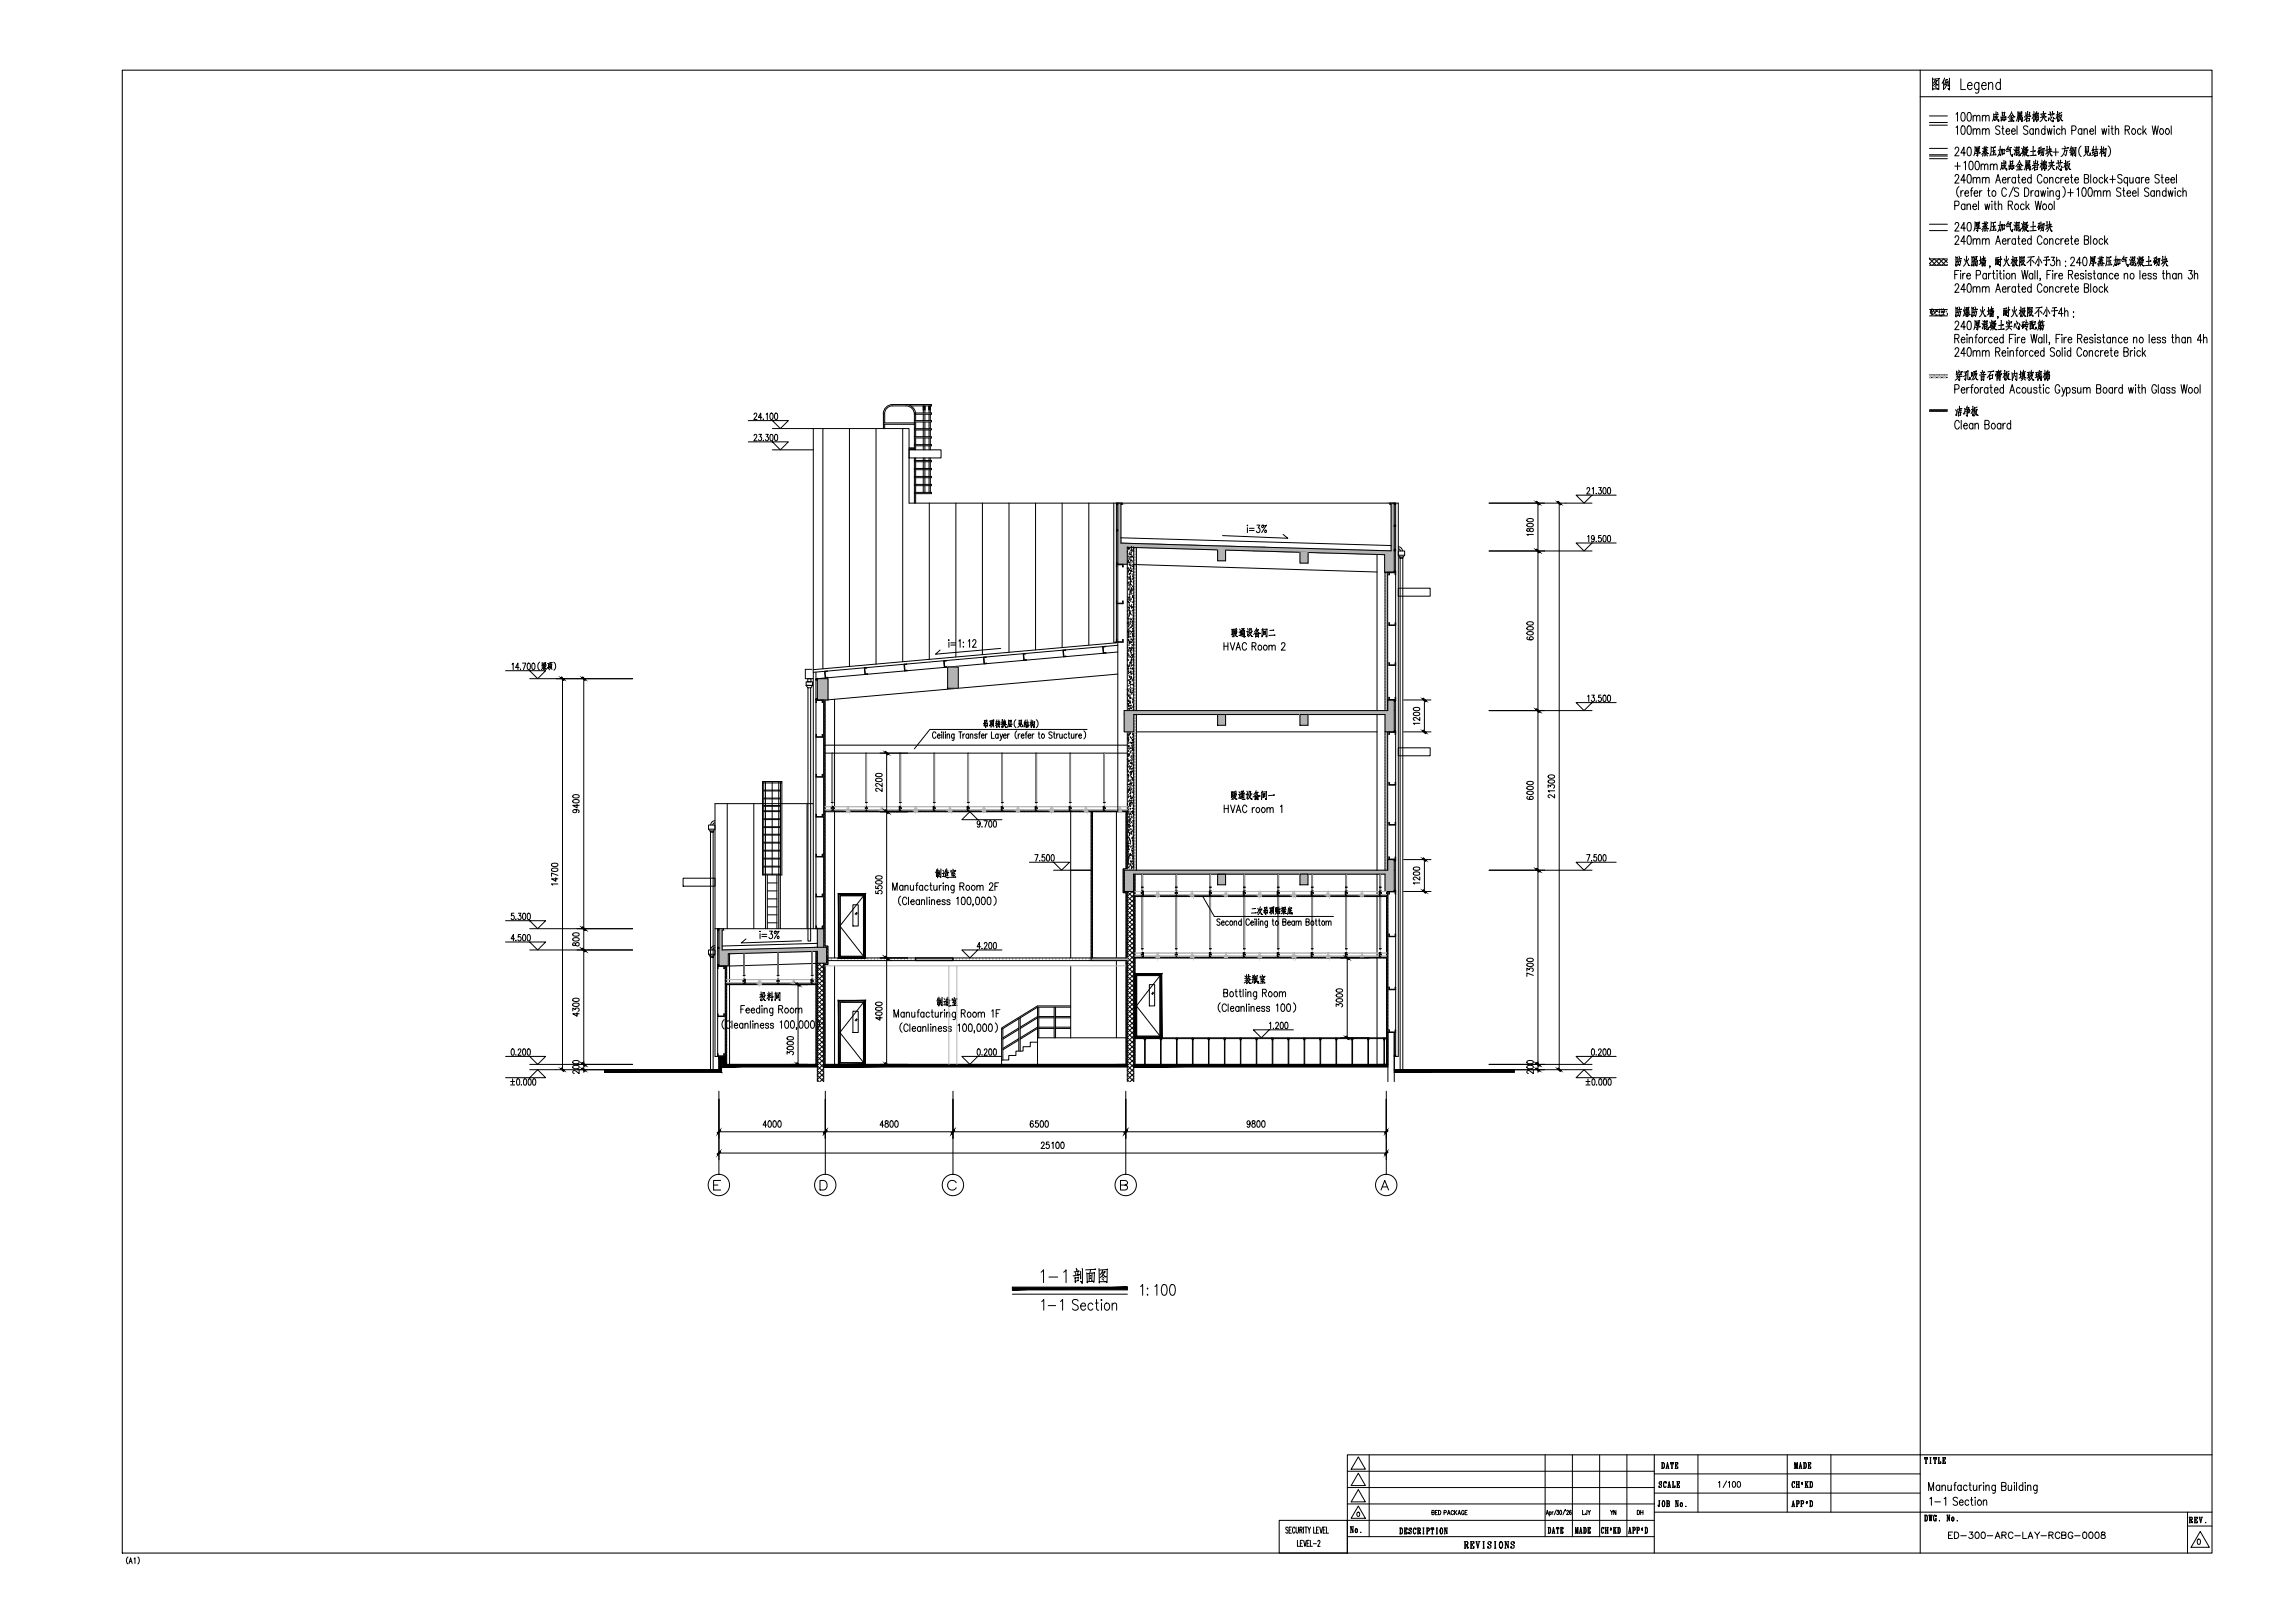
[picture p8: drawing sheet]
<svg xmlns="http://www.w3.org/2000/svg" width="841mm" height="594mm" viewBox="0 0 841 594" stroke-linecap="round" stroke-linejoin="round" font-family="sans-serif">
<!-- layer: 0 -->
<g fill="none" stroke="#000" stroke-width=".37">
<path d="M303.4 350.9h96.5M303.4 351.8h96.5M335.5 350.9v.9M349.2 350.9v.9M510.9 378.2v13.6h44.1M265.8 390.3v-3.4h-2.3v4.9h-42M265.8 389.8h33.7M301.9 389.8h111.2M415.5 389.8h93.1M493.7 538.9h112.5M497.8 539.6l2.6 4.5h-5.3zM497.8 533.6l2.6 4.5h-5.3z"/>
<path d="M501.7 532.8v30M566.2 532.8v30M576.2 532.8v30M586.2 532.8v30M596.2 532.8v30M606.2 539.8h97.5M608.9 535.7a1.15 1.15 0 0 1 1.1 .7 1.15 1.15 0 0 1-.3 1.3l-.8 .1M609.1 535.7v2.1zM609.5 535.7a1.55 1.55 0 0 1 0 2.1M610.5 537.8h.4M610.8 537.2h.5M611.1 536l.4 1.8-.4-2.1-.5 2.1"/>
<path d="M611.2 537.8h.4M612.3 535.7l-.1 .6v-.6h1v.6l-.1-.6M612.5 537.8h.4M612.7 535.7v2.1M613.8 537.8h1v-.6v.6M613.8 535.7h1v.6v-.6M614 535.7v2.1M614.1 535.7v2.1M614.1 536.7h.4M614.5 536.3v.8M622.2 532.8v21M655 532.8v21"/>
<path d="M657.5 537.8h.4M657.8 535.6l.4 2M658.4 537.8h.4M658.6 535.6v2.2v-2.1l-.4 2.1-.5-2.1v2.1M659.2 537.8h.4M659.5 537.2h.5M659.8 536l.4 1.8-.4-2.1-.4 2.1M660 537.8h.4M660.9 535.7a1.15 1.15 0 0 1 1.1 .7 1.15 1.15 0 0 1-.3 1.3l-.8 .1M661.1 535.7v2.1M661.2 535.7v2.1M661.5 535.7a1.6 1.6 0 0 1 0 2.1"/>
<path d="M662.6 537.8h.9v-.6v.6M662.6 535.7h.9v.6v-.6M662.7 535.7v2.1M662.8 535.7v2.1M662.8 536.7h.4M663.2 536.3v.8M671 532.8v21M705.4 533.9l-.1 .6v-.6h1v.6l-.1-.6M705.6 536h.4M705.8 533.9v2.1M707.2 536h.5M707.2 533.9h.5"/>
<path d="M707.4 533.9v2.1zM708.7 533.9l-.1 .6v-.6h1v.6l-.1-.6M708.9 536h.4M709.1 533.9v2.1zM710.2 533.9h.5M710.5 533.9v2.1M711.1 536l.1-.7v.7h-1M711.8 536h1.1v-.6l-.1 .6M711.9 533.9h1v.6l-.1-.6M712.1 533.9v2.1M712.1 534.9h.4M712.5 534.5v.8"/>
<path d="M472 559.6a.48 .48 0 0 0-.8-.1 .48 .48 0 0 0 .2 .8l.4 .2a.53 .53 0 0 1 .2 .7 .53 .53 0 0 1-.7 .2l-.1-.2M473.3 559.3h-.9v2.3h.9M474.6 559.9l-.3-.6a1.28 1.28 0 0 0 0 2.3l.3-.6M475 559.3v1.9l.3 .4 .5-.7v-1.6M477.7 559.3v2.3M478.2 559.3h.9M478.6 559.3v2.3M479.3 559.3l.5 1.1 .5-1.1M481.4 559.3v2.3h.7M483.2 559.3h-.8v2.3h.8M483.6 559.3l.5 2.3 .5-2.3M485.7 559.3h-.8v2.3h.8"/>
<path d="M486.1 559.3v2.3h.7M493.7 544.8h112.5M493.7 550.8h112.5M493.7 556.9h112.5M494.8 559.2h.5M495 559.2v2.1M495.1 559.2l.7 1.9M495.6 559.2h.4M495.8 559.2v2.1l-.7-1.9M497 559.9l-.3 .6 .3 .8a.73 .73 0 0 1-.4-.8 .73 .73 0 0 1 .7-.5l.2 .7-.2 .6h-.3M497.1 559.9l.3 .8-.3 .6M497.5 553.9a.71 .71 0 0 1 .8 .7 .71 .71 0 0 1-.8 .7l-.3-.6z"/>
<path d="M497.8 545.6l2.6 4.5h-5.3zM497.8 551.6l2.6 4.5h-5.3zM512.9 559.6a1.15 1.15 0 0 1 1.2 .8 1.15 1.15 0 0 1-.4 1.3l-.8 .1M513.1 559.6v2.2zM513.6 559.6a1.61 1.61 0 0 1-.1 2.2M514.6 559.6h1v.6l-.1-.6M514.8 559.6v2.2M514.9 559.6v2.2M517.1 559.9l.1-.3v.7l-.2-.6-.4-.1-.3 .6a.98 .98 0 0 1 .6 1.6l-.4-.1-.2-.5v.6l.1-.3M518.3 559.6a1.67 1.67 0 0 0 0 2.2M518.8 559.9l.1 .4v-.7l-.1 .3-.3-.3a1.31 1.31 0 0 0 0 2.2l.4-.5M519.4 559.6l1 .1 .1 .4-.1 .5-.7 .1"/>
<path d="M519.6 559.6v2.2M519.7 559.6v2.2M520.2 559.6l.2 .6-.2 .5M521.4 559.6h.5M521.6 559.6v2.2M521.7 559.6v2.2M522.7 559.6h.8l.3 .4-.1 .7h-.7v1.1M523 559.6v2.2M523 559.6v1.1M523.5 559.6l.2 .5-.2 .6M524.5 559.6l-.1 .6v-.6h1v.7l-.1-.7M524.9 559.6v2.2"/>
<path d="M526.3 559.6h.5M526.5 559.6v2.2M526.6 559.6v2.2M528.1 559.6a1.86 1.86 0 0 0 0 2.2 1.41 1.41 0 0 1 .1-2.2 1.42 1.42 0 0 1-.1 2.2M528.2 559.6a1.68 1.68 0 0 1 0 2.2M529.3 559.6h.4M529.4 559.6v2.2M529.5 559.6l.7 2M530 559.6h.4M530.2 559.6v2.2l-.7-2M567.3 559.4a1.17 1.17 0 0 1 1 .8 1.17 1.17 0 0 1-.3 1.3l-.7 .1M567.5 559.4v2.2"/>
<path d="M567.9 559.4a1.75 1.75 0 0 1 0 2.2M569.3 559.7l.3 1.9M570.4 559.4v.6v-.6h.8v.6l-.1-.6M570.8 559.4v2.2M571.9 559.4h.8v.6v-.6M572.1 559.4v2.2M577.4 559.4l.4 1.9M578.2 559.4v2.2M579.3 559.7l.3 1.9M580.3 559.4a1.17 1.17 0 0 1 1 .8 1.17 1.17 0 0 1-.3 1.3l-.7 .1M580.5 559.4v2.2M580.9 559.4a1.75 1.75 0 0 1 0 2.2"/>
<path d="M581.8 559.4h.9v.6v-.6M582.1 559.4v2.2M587.3 559.4a1.77 1.77 0 0 0 0 2.2M587.6 559.7l.1 .3v-.6l-.1 .3-.3-.3a1.3 1.3 0 0 0 .1 2.2l.3-.5M588.2 559.4h.4M589 559.4h.4M589.1 559.4v2.2M589.2 559.4v2.2M590.2 559.9v.3zM590.2 560h.1M591.2 559.4h.5M591.4 559.4v2.2"/>
<path d="M591.5 559.4v2.2M592 559.4h.3M592.2 559.4l-.7 1.3M592.8 559.4a1.17 1.17 0 0 1 1 .8 1.17 1.17 0 0 1-.3 1.3l-.7 .1M593 559.4v2.2zM593.4 559.4a1.75 1.75 0 0 1 0 2.2M597.3 559.7l.3 1.9M598.3 559.4h.6l.3 .4v.5l-.7 .2v1.1v-2.2v1.1M598.9 559.4l.3 .4-.3 .7M599.8 559.4l.9 .2-.1 .8-.6 .1v1.1v-2.2v1.1M600.5 559.4l.2 .4-.2 .7M601.7 559.9l.1 .3z"/>
<path d="M601.8 560h.1M602.8 559.4a1.22 1.22 0 0 1 1 .8 1.22 1.22 0 0 1-.3 1.3l-.7 .1M603 559.4v2.2zM603.3 559.4a1.82 1.82 0 0 1 0 2.2M606.2 546.9h97.5M607.7 551.4l.2 .4 .2-2.1-.2 2.1M607.9 549.7h.4M608 543.2l.9 .9M608.8 543l.1-.3v.6l-.2-.5-.4-.1-.3 .5a.98 .98 0 0 1 .6 1.6l-.4-.1-.2-.5v.6v-.3M609.5 549.7a1.88 1.88 0 0 0 0 2.1 1.37 1.37 0 0 1 .2-2.1 1.45 1.45 0 0 1-.2 2.1M609.7 549.7a1.85 1.85 0 0 1 0 2.1M610 542.7a1.67 1.67 0 0 0 0 2.1"/>
<path d="M610.5 543v.3v-.6v.3l-.3-.3a1.31 1.31 0 0 0 0 2.1l.3-.5M610.8 549.7l.8 .1 .2 .5-.3 .4 .3 .7-.3 .4h-.8M610.9 549.7v2.1M611 549.7v2.1M611.1 544.8h.4M611.4 544.2h.5M611.5 549.7l.1 .8-.6 .2M611.5 550.7l.2 .4-.2 .7M611.7 543l.4 1.8-.4-2.1-.4 2.1M611.9 544.8h.4M612.9 542.7h.4M613.1 542.7v2.1z"/>
<path d="M613.7 544.8l.1-.6v.6h-1M613.9 551.8h.4M613.9 549.7h.5M614.5 544.8h1v-.6l-.1 .6M614.5 542.7h1v.6l-.1-.6M614.7 542.7v2.1M614.7 543.7h.4M614.7 549.7h.4M614.9 551.6l-.8-1.9v2.1M614.9 549.7v2.1l-.7-1.9M615.1 543.3v.8M616.1 550.4l-.3 .6 .3 .8a.71 .71 0 0 1-.4-.8 .71 .71 0 0 1 .7-.5l.1 1-.4 .3"/>
<path d="M616.2 550.4l.3 .6-.3 .8M617.8 551.8h.1M629.8 543.1l.4-.5v2.1M632.7 542.4l-1.2 2.4M633.4 543.1l.4-.5v2.1M635.1 542.8l.2-.2a1.13 1.13 0 0 1 .7 1.1 1.13 1.13 0 0 1-.7 1l-.5-.9zM636.8 542.8l.3-.2a1.13 1.13 0 0 1 .8 1.1 1.13 1.13 0 0 1-.8 1l-.3-.1-.2-.8zM656.6 551.8h.4M656.7 551.8l.5-2.1 .4 2.1M656.9 551.2h.5M657.1 542.7a1.82 1.82 0 0 0 0 2.1M657.2 550l.3 1.8"/>
<path d="M657.3 551.8h.4M657.5 543l.1 .3v-.6l-.1 .3-.3-.3a1.28 1.28 0 0 0 .1 2.1l.3-.5M658.2 544.8h.4M658.2 542.7h.4M658.3 549.7h.7l.3 .3-.1 .7-.7 .1v1M658.3 551.8h.4M658.4 542.7v2.1M658.4 542.7v1M658.5 549.7v2.1M658.5 549.7v1.1M659 544.8h.4M659 542.7h.4"/>
<path d="M659 549.7l.2 .4-.2 .7M659.2 542.7v2.1M659.2 543.7h-.8v1.1M659.9 549.7h.7l.4 .3-.2 .7-.6 .1v1M659.9 551.8h.5M660.1 549.7v2.1M660.2 549.7v1.1M660.3 543.2l.1 .3zM660.4 543.2h.1M660.5 543.3h.1M660.5 543.6h.1M660.5 543.4v.1"/>
<path d="M660.5 543.3l-.1 .4M660.6 549.7l.3 .4-.3 .7M661.5 544.8h.4M661.5 542.7h.4M661.7 542.7v2.1M662 550.1v.4zM662 543.6l.4 1.2M662 550.2v.2zM662 543.5l.5 1.3M662.1 550.3h.1M662.1 550.6h.1M662.1 550.3v.4"/>
<path d="M662.1 550.4v.1M662.3 544.8h.4M662.3 542.7h.4M662.5 542.7l-.8 1.2M663.2 542.7a1.15 1.15 0 0 1 1.1 .7 1.15 1.15 0 0 1-.3 1.3l-.8 .1M663.2 549.7a1.15 1.15 0 0 1 1.1 .7 1.15 1.15 0 0 1-.3 1.3l-.8 .1M663.4 542.7v2.1zM663.4 549.7v2.1zM663.8 542.7a1.67 1.67 0 0 1 0 2.1M663.8 549.7a1.67 1.67 0 0 1 0 2.1M705.3 554.9a1.17 1.17 0 0 1 1.1 .8 1.17 1.17 0 0 1-.3 1.3l-.8 .1M705.5 554.9v2.2"/>
<path d="M705.9 554.9a1.68 1.68 0 0 1 0 2.2M706.8 554.9h.4M706.9 554.9l.3 2.2 .2-2.2 .3 2.2 .3-2.2M707 554.9l.2 1.7M707.5 554.9l.2 1.7M707.8 554.9h.3M708.9 554.9a1.68 1.68 0 0 0 .1 2.2M709.2 556.3h.4M709.4 555.2l.1 .3v-.6l-.1 .3-.3-.3a1.26 1.26 0 0 0 0 2.2l.3-.3M709.4 556.3v.8M709.5 556.3v.8M710.7 556.9v.2z"/>
<path d="M713.4 554.9h.5M713.4 557.1h.4M713.6 554.9v2.2M713.7 554.9l.7 2M714.2 554.9h.4M714.4 554.9v2.2l-.7-2M715.6 555.7l-.3 .6 .3 .8a.69 .69 0 0 1-.4-.8 .69 .69 0 0 1 .7-.5l.1 1-.4 .3M715.7 555.7l.3 .6-.3 .8M717.3 556.9v.2zM801.6 553.8v15M801.6 558.9h9M802.2 555.7l1 .1v.8l-.7 .1v-1"/>
<path d="M802.2 557.7h.5M802.4 555.7v2M802.5 556.7v1M802.8 556.7l.6 1-.4-.9M803 555.7l.3 .4-.3 .6M804.1 557.7h1.1v-.6l-.1 .6M804.1 555.7h1.1v.6v-.6M804.3 555.7v2M804.4 555.7v2M804.4 556.6h.4M804.8 556.3v.7M805.9 555.7h.4"/>
<path d="M806 555.7l.5 2 .4-2M806.1 555.7l.4 1.7M806.7 555.7h.4M808.3 557.7h.1M46.9 570.3a1.66 1.66 0 0 0 0 2.5M47.3 572.6l.6-2 .5 2M47.5 571.9h.7M49.1 570.9l.4-.3v2M50.5 570.3a1.74 1.74 0 0 1 0 2.5M472.4 560.4h.5M475.5 564.2v2.2h.7M476.3 560.4l.9-.2-.3-.9h-.6v2.3"/>
<path d="M476.5 565.2h.5M476.8 560.4l.4 1.2M477.4 564.2h-.9v2.2h.9M477.7 564.2l.5 2.2 .5-2.2M479 565.2h.5M479.8 560.4v1.2M479.8 564.2h-.8v2.2h.8M480.2 564.2v2.2h.7M481.3 565.4h1.1M482.4 560.4h.6M483 564.7l.1-.4a.57 .57 0 0 1 .7 .3 .57 .57 0 0 1-.3 .7l-.6 1.1h.9M484.9 560.4h.5"/>
<path d="M493.7 562.8h112.5M494.8 561.3h.4M498.7 561.1v.2zM514.6 561.8h1v-.6l-.1 .6M514.9 560.7h.3M515.2 560.3v.7M516.3 560.2l.9 .9M519.4 561.8h.5M520 560.7l.5 1.1-.4-1M521.4 561.8h.5M522.7 561.8h.5M524.7 561.8h.4"/>
<path d="M526.3 561.8h.5M529.3 561.8h.3M536.6 564.6h1l.3 .5-.1 .6-.9 .1M536.6 567.1h.6M536.8 564.6v2.5M536.9 564.6v2.5M537.3 565.8l.6 1.1 .1-.2v.4l-.5-1.2M537.6 564.6l.3 .5-.3 .7M538.8 567.1h1.3v-.7l-.1 .7M538.8 564.6h1.3v.7l-.1-.7M539 564.6v2.5M539.1 564.6v2.5"/>
<path d="M539.1 565.8h.5M539.6 565.4v.8M540.9 564.6h.4M541 564.6l.5 2.5 .6-2.5M541.1 564.6l.5 2.1M541.8 564.6h.5M543.4 567.1h.6M543.4 564.6h.6M543.6 564.6v2.5M543.7 564.6v2.5M545.3 565.2l1.1 1.1M546.3 565l.1-.3v.7l-.1-.4a.52 .52 0 0 0-.9-.3 .52 .52 0 0 0 .2 .9l.7 .4 .1 .7-.7 .4-.4-.7v.7l.1-.4"/>
<path d="M547.6 567.1h.6M547.6 564.6h.6M547.9 564.6v2.5M548 564.6v2.5M550 564.6a1.78 1.78 0 0 0 0 2.5 1.45 1.45 0 0 1 .1-2.5 1.45 1.45 0 0 1-.1 2.5M550.1 564.6a1.75 1.75 0 0 1 0 2.5M551.4 567.1h.5M551.4 564.6h.6M552.4 564.6h.5M552.7 566.8l-1-2.2v2.5M552.7 564.6v2.4l-1-2.1M553.7 565.2l1.2 1.1"/>
<path d="M554.8 565l.1-.3v.7l-.1-.4a.53 .53 0 0 0-.9-.3 .53 .53 0 0 0 .2 .9l.7 .4 .1 .7-.7 .4-.5-.7v.7l.1-.4M568.8 561.6h.3M568.9 561.6l.4-2.2 .4 2.2M569 561h.5M569.4 561.6h.4M570.6 561.6h.4M571.9 561.6h.8v-.6v.6M572.1 560.4h.3M572.4 560v.8M577.2 561.6h.3M577.4 561.6v-2.2l.4 2.2 .4-2.2v2.2M578 561.6h.4"/>
<path d="M578.8 561.6h.3M578.9 561.6l.4-2.2 .4 2.2M579 561h.5M579.4 561.6h.4M581.8 561.6h.9v-.6v.6M582.1 560.4h.3M582.4 560v.8M588.2 561.6h.4M588.4 560.5v-1.1v2.2v-1.1h.7M589 561.6h.4M590.3 560.4h.1M590.3 560.1h.1"/>
<path d="M590.4 560.1h.1M590.4 560.1l-.1 .4M590.4 560.2l-.1 .1M591.2 561.6h.5M592 561.6h.3M592.1 561.6l-.4-1.3 .5 1.3M596.7 561.6h.4M596.9 561.6l.4-2.2 .4 2.2M597 561h.5M597.4 561.6h.4M598.3 561.6h.4M599.8 561.6h.4"/>
<path d="M601.8 560.1h.1M601.8 560.4h.1M601.8 560.2v.1M601.9 560.1h.1M601.9 560.1l-.1 .4M714.1 562.3h.8M715.5 561.1h-1.4v2.4h1.4M716.2 561.1a1.28 1.28 0 0 1 1.4 .5 1.28 1.28 0 0 1 0 1.6l-.6 .3h-.8zM718.5 562.5h2.1M721.7 561.1h1.2l-.6 .9a.8 .8 0 0 1 .5 1.3 .8 .8 0 0 1-1.3-.3M724.1 561.3a.72 .72 0 0 1 1.1 .3l.1 .5a1.05 1.05 0 0 1-.9 1.4 1.5 1.5 0 0 1-.3-2.2zM726.3 561.3a.72 .72 0 0 1 1.1 .3l.2 .5a1.05 1.05 0 0 1-.9 1.4 1.5 1.5 0 0 1-.4-2.2z"/>
<path d="M728.2 562.5h2.1M731.2 563.5l.8-2.4 .9 2.4M731.5 562.7h1.1M733.6 562.3l1.4-.2 .1-.8-1.5-.2v2.4M734.4 562.3l.8 1.2M737.7 561.7a.87 .87 0 0 0-1-.6 .87 .87 0 0 0-.7 .9 .98 .98 0 0 0 .3 1.3 .98 .98 0 0 0 1.2-.1l.2-.3M738.3 562.5h2.1M741.3 561.1v2.4h1.3M743.2 563.5l.9-2.4 .9 2.4M743.5 562.7h1.2M745.6 561.1l1 1.2 .9-1.2M746.6 562.3v1.2"/>
<path d="M747.9 562.5h2M750.8 562.3l1.4-.2 .2-.3-.1-.5-1.5-.2v2.4M751.6 562.3l.8 1.2M754.9 561.7a.87 .87 0 0 0-1-.6 .87 .87 0 0 0-.7 .9 1 1 0 0 0 .3 1.3 1 1 0 0 0 1.3-.1l.1-.3M755.5 562.3l1.4-.2 .1-.8-1.5-.2v2.4l1.5-.3v-.7l-.4-.2M759.6 561.7a.87 .87 0 0 0-1-.6 .87 .87 0 0 0-.7 .9 .98 .98 0 0 0 .3 1.3 .98 .98 0 0 0 1.3-.1l.1-.6h-.6M760.3 562.5h2M763.5 561.3a.72 .72 0 0 1 1.1 .3l.2 .5a1.05 1.05 0 0 1-.9 1.4 1.5 1.5 0 0 1-.4-2.2zM765.8 561.3a.72 .72 0 0 1 1.1 .3l.1 .5a1.05 1.05 0 0 1-.9 1.4 1.5 1.5 0 0 1-.3-2.2zM768 561.3a.72 .72 0 0 1 1.1 .3l.2 .5a1.05 1.05 0 0 1-.9 1.4 1.5 1.5 0 0 1-.4-2.2zM770.1 561.3v.4l.3 .3a.79 .79 0 0 1 1.1 .7 .79 .79 0 0 1-1 .8l-.4-.1-.2-.7 .4-.4 1-.4 .1-.4-.5-.4zM805.4 563.8a.96 .96 0 0 1 1.1 .7 .96 .96 0 0 1-.6 1.2l-.6-.4z"/>
<path d="M806.3 560.9l3.3 5.8h-6.6z"/>
<circle cx="660.4" cy="543.3" r=".02"/>
<circle cx="662" cy="550.3" r=".02"/>
<circle cx="590.2" cy="560" r=".02"/>
<circle cx="601.8" cy="560" r=".02"/>
</g>
<g fill="none" stroke="#000" stroke-width=".37">
<path d="M706.8 545.9v-2.9l.9 2.9 .9-2.9v2.9M707.2 548.9l.6-.5v2.9M709 550.1h2.1M710.8 544.4a.64 .64 0 0 0-.6-.5 .64 .64 0 0 0-.6 .5l-.1 .7a.79 .79 0 0 0 .9 .8l.4-.4M710.8 543.9v2M711.6 544.5l.6-.6 .6 .2 .1 1.8M711.6 543.9v2M712.4 548.9l.6-.5v2.9M713.8 543.9l.1 1.9 .6 .1 .6-.5M715.1 543.9v2M716 543.9h.8M716.9 543l-.5 .1-.1 .4v2.4"/>
<path d="M717.4 548.8a.85 .85 0 0 0-1-.4 .85 .85 0 0 0-.7 .7l.3 .4 1.1 .6 .3 .8a.93 .93 0 0 1-1.7 0M718 550.2h1.4l-.2-.7a.61 .61 0 0 0-1 .3l-.2 .7a.79 .79 0 0 0 1 .8l.4-.4M718.7 544.4a.65 .65 0 0 0-.6-.5 .65 .65 0 0 0-.6 .5l-.1 .7a.78 .78 0 0 0 .8 .8l.5-.4M718.7 543.9v2M720.9 544.4a.65 .65 0 0 0-.6-.5 .65 .65 0 0 0-.7 .5l-.1 .7a.78 .78 0 0 0 .9 .8l.5-.4M721.5 549.8a.68 .68 0 0 0-.7-.5 .68 .68 0 0 0-.6 .5l-.1 .7a.75 .75 0 0 0 .3 .7 .75 .75 0 0 0 .8 0l.3-.3M721.5 543.9h.8M721.9 543v2.4l.1 .4 .5 .1M722.1 549.4h.8M722.5 548.4v2.4l.1 .4 .5 .1M723.2 543.9l.1 1.9 .5 .1 .6-.5M723.8 548.4v.3z"/>
<path d="M723.8 549.4v1.9M724.4 543.9v2M725 549.5a.64 .64 0 0 1 1 .3l.1 .7a.75 .75 0 0 1-.3 .7 .75 .75 0 0 1-.8 0l-.4-.7zM725.3 543.9v2M726.2 543.9a.85 .85 0 0 0-.9 .9M726.8 550l.6-.6 .5 .1 .2 1.8M726.8 549.4v1.9M726.9 543v.2zM726.9 543.9v2M727.7 544.5l.6-.6 .6 .2 .1 1.8M727.7 543.9v2M731.2 543.9l-.1 2.8-.3 .2-.6-.1"/>
<path d="M731.2 544.4a.65 .65 0 0 0-.6-.5 .65 .65 0 0 0-.6 .5l-.1 .7a.78 .78 0 0 0 .9 .8l.4-.4M733.5 544.4l1.4-.2 .2-.4-.2-.7-1.4-.1v2.9l1.5-.2 .1-.7-.6-.6M735.9 543.9l.1 1.9 .6 .1 .6-.5M737.2 543.9v2M738.2 543v.2zM738.2 543.9v2M739 543v2.9M741.3 544.4a.65 .65 0 0 0-.6-.5 .65 .65 0 0 0-.7 .5l-.1 .7a.78 .78 0 0 0 .9 .8l.5-.4M741.3 543v2.9M742.2 543v.2zM742.2 543.9v2M743 544.5l.6-.6 .5 .2 .1 1.8"/>
<path d="M743 543.9v2M746.5 543.9l-.1 2.8-.3 .2-.6-.1M746.5 544.4a.68 .68 0 0 0-.6-.5 .68 .68 0 0 0-.6 .5l-.1 .7a.75 .75 0 0 0 .3 .7 .75 .75 0 0 0 .8 0l.2-.3"/>
</g>
<!-- layer: 0 -->
<path d="M703.7 25.7v543.1M703.7 35.4h106.9M606.2 532.8v36M810.6 532.8h-316.9v36M468.8 556.9h24.9v11.9h-24.9zM606.2 553.8h204.4" fill="none" stroke="#000" stroke-width=".38"/>
<!-- layer: zuwaku -->
<path d="M44.8 25.7h765.8v543.1h-765.8z" fill="none" stroke="#000" stroke-width=".38"/>
<!-- layer: A-cladding -->
<g fill="none" stroke="#000" stroke-width=".37">
<path d="M707.1 45.8h6.5M707.1 44.9h6.5M707.1 42.5h6.5M707.1 57.2h6.5M707.1 58.1h6.5M707.1 137.3h6.5M707.1 138.3h6.5M707.1 150.1h6.5l-.4 .5M707.1 150.6h6.5M707.4 150.1l-.3 .4M708 150.1l-.5 .5M708.5 150.1l-.5 .5"/>
<path d="M709 150.1l-.5 .5M709.5 150.1l-.4 .5M710 150.1l-.4 .5M710.5 150.1l-.4 .5M711.1 150.1l-.5 .5M711.6 150.1l-.5 .5M712.1 150.1l-.5 .5M712.6 150.1l-.5 .5M713.1 150.1l-.4 .5M408.1 184.3v50.9h1v-50.9M409.1 184.3h.5v.4h-.5zM409.1 194h.5v.5h-.5z"/>
<path d="M409.2 184.3h.3v.4h-.3zM409.2 194.1h.3v.3h-.3zM510.9 184.3h.5v.4h-.5zM510.9 192.3h.5v.5h-.5zM511 184.3h.4v.4h-.4zM511 192.4h.4v.3h-.4zM511.4 184.3v202.6h1v-202.6h-179.3v-27.3h-35.1v88.3M409.1 206.2h.5v.5h-.5zM409.2 206.2h.3v.4h-.3zM416.4 200.5v59.8M507.5 209.6v50.7M508.5 209.6v50.7"/>
<path d="M510.9 209.1h.5v.5h-.5zM510.9 201.2h.5v.5h-.5zM511 209.2h.4v.4h-.4zM511 201.2h.4v.4h-.4zM409.6 235.4l-111.6 9.9v1M409.6 236.3l-111.6 10M299 246.2v93.9h-1v-93.8M299 248.6h.5v.4h-.5zM299 255.9h.5v.5h-.5zM299.1 248.6h.4v.4h-.4zM299.1 255.9h.4v.4h-.4zM299.7 248.6l-.2 .2"/>
<path d="M300.3 248.6l-.8 .7M300.8 248.6l-1.3 1.3M301.3 248.6l-1.8 1.8M301.8 248.6l-2.3 2.3M301.9 256.4v83.7M302.4 256.4v90.1h1v6.8h-1v36.5M302.4 248.6l-2.9 2.8M302.4 256.8l-.5 .5M302.4 257.3l-.5 .6M302.4 257.9l-.5 .5M302.4 258.4l-.5 .5M302.4 258.9l-.5 .5"/>
<path d="M302.4 259.4l-.5 .5M302.4 259.9l-.5 .5M302.9 248.6l-3.4 3.3M303.4 248.6l-3.9 3.8M303.4 249l-3.9 3.9M303.4 249.6l-3.9 3.8M303.4 250.1l-3.9 3.9M303.4 250.6l-3.9 3.9M303.4 251.1l-3.9 3.9M303.4 251.6l-3.9 3.9M303.4 252.1l-3.9 3.9M303.4 252.6l-3.7 3.8"/>
<path d="M303.4 253.2l-3.2 3.2M303.4 253.7l-2.6 2.7M303.4 254.2l-2.1 2.2M303.4 254.7l-1.6 1.7M303.4 255.2l-1.5 1.6M303.4 255.8l-.6 .6M303.4 256.3l-.1 .1M510.9 256.4h.5v.4h-.5zM511 256.4h.4v.4h-.4zM302.4 260.4l-.5 .5M302.4 261l-.5 .5M302.4 261.5l-.5 .5"/>
<path d="M302.4 262l-.5 .5M302.4 262.5l-.5 .5M302.4 263l-.5 .5M302.4 263.6l-.5 .4M302.4 264.1l-.5 .4M302.4 264.6l-.5 .5M302.4 265.1l-.5 .5M302.4 265.6l-.5 .5M302.4 266.1l-.5 .5M302.4 266.7l-.5 .4M302.4 267.2l-.5 .5M302.4 267.7l-.5 .5"/>
<path d="M302.4 268.2l-.5 .5M302.4 268.7l-.5 .5M302.4 269.2l-.5 .5M302.4 269.7l-.5 .6M302.4 270.3l-.5 .5M302.4 270.8l-.5 .5M302.4 271.3l-.5 .5M302.4 271.8l-.5 .5M302.4 272.3l-.5 .5M302.4 272.8l-.5 .5M302.4 273.4l-.5 .5M302.4 273.9l-.5 .5"/>
<path d="M302.4 274.4l-.5 .5M302.4 274.9l-.5 .5M302.4 275.4l-.5 .5M302.4 276l-.5 .4M302.4 276.5l-.5 .4M302.4 277l-.5 .5M302.4 277.5l-.5 .5M302.4 278l-.5 .5M302.4 278.6l-.5 .4M302.4 279.1l-.5 .4M302.4 279.6l-.5 .5M416.4 261.7v57"/>
<path d="M507.5 268.1v50.6M508.5 268.1v50.6M510.9 267.6h.5v.5h-.5zM511 267.6h.4v.4h-.4zM298 294.3h-36v92.6h1v-46.8M302.4 297.3h110.7l-.5 .5M302.4 280.1l-.5 .5M302.4 280.6l-.5 .5M302.4 281.1l-.5 .5M302.4 281.6l-.5 .5M302.4 282.2l-.5 .5M302.4 282.7l-.5 .5"/>
<path d="M302.4 283.2l-.5 .5M302.4 283.7l-.5 .5M302.4 284.2l-.5 .5M302.4 284.7l-.5 .5M302.4 285.2l-.5 .6M302.4 285.8l-.5 .5M302.4 286.3l-.5 .5M302.4 286.8l-.5 .5M302.4 287.3l-.5 .5M302.4 287.8l-.5 .5M302.4 288.4l-.5 .4M302.4 288.9l-.5 .4"/>
<path d="M302.4 289.4l-.5 .5M302.4 289.9l-.5 .5M302.4 290.4l-.5 .5M302.4 291l-.5 .4M302.4 291.5l-.5 .4M302.4 292l-.5 .4M302.4 292.5l-.5 .5M302.4 293l-.5 .5M302.4 293.5l-.5 .5M302.4 294l-.5 .5M302.4 294.6l-.5 .5M302.4 295.1l-.5 .5"/>
<path d="M302.4 295.6l-.5 .5M302.4 296.1l-.5 .5M302.4 296.6l-.5 .5M302.4 297.1l-.5 .5M302.4 297.6l-.5 .6M302.4 298.2l-.5 .5M302.4 298.7l-.5 .5M302.4 299.2l-.5 .5M302.4 299.7l-.5 .5M302.4 297h110.7M305.9 297l-.1 .1M306.4 297l-.3 .3"/>
<path d="M306.9 297l-.3 .3M307.4 297l-.3 .3M307.9 297l-.2 .3M308.5 297l-.3 .3M309 297l-.3 .3M309.5 297l-.3 .3M310 297l-.3 .3M310.5 297l-.3 .3M311.1 297l-.3 .3M311.6 297l-.3 .3M312.1 297l-.3 .3M312.6 297l-.3 .3"/>
<path d="M313.1 297l-.3 .3M313.7 297l-.3 .3M314.2 297l-.3 .3M314.7 297l-.3 .3M315.2 297l-.3 .3M315.7 297l-.3 .3M316.2 297l-.3 .3M316.8 297l-.3 .3M317.3 297l-.3 .3M317.8 297l-.3 .3M318.3 297l-.3 .3M318.8 297l-.3 .3"/>
<path d="M319.3 297l-.3 .3M319.8 297l-.3 .3M320.4 297l-.3 .3M320.9 297l-.3 .3M321.4 297l-.3 .3M321.9 297l-.3 .3M322.4 297l-.3 .3M322.9 297l-.3 .3M323.5 297l-.3 .3M324 297l-.3 .3M324.5 297l-.3 .3M325 297l-.3 .3"/>
<path d="M325.5 297l-.3 .3M326.1 297l-.3 .3M326.6 297l-.3 .3M327.1 297l-.3 .3M327.6 297l-.3 .3M328.1 297l-.3 .3M328.6 297l-.2 .3M329.2 297l-.3 .3M329.7 297l-.3 .3M330.2 297l-.3 .3M330.7 297l-.3 .3M331.2 297l-.3 .3"/>
<path d="M331.7 297l-.3 .3M332.2 297l-.3 .3M332.8 297l-.3 .3M333.3 297l-.3 .3M333.8 297l-.3 .3M334.3 297l-.3 .3M334.8 297l-.3 .3M335.3 297l-.3 .3M335.8 297l-.2 .3M336.4 297l-.3 .3M336.9 297l-.3 .3M337.4 297l-.3 .3"/>
<path d="M337.9 297l-.3 .3M338.4 297l-.2 .3M339 297l-.3 .3M339.5 297l-.3 .3M340 297l-.3 .3M340.5 297l-.3 .3M341 297l-.2 .3M341.6 297l-.3 .3M342.1 297l-.3 .3M342.6 297l-.3 .3M343.1 297l-.3 .3M343.6 297l-.3 .3"/>
<path d="M344.1 297l-.3 .3M344.6 297l-.2 .3M345.2 297l-.3 .3M345.7 297l-.3 .3M346.2 297l-.3 .3M346.7 297l-.3 .3M347.2 297l-.3 .3M347.7 297l-.3 .3M348.2 297l-.2 .3M348.8 297l-.3 .3M349.3 297l-.3 .3M349.8 297l-.3 .3"/>
<path d="M350.3 297l-.3 .3M350.8 297l-.2 .3M351.4 297l-.3 .3M351.9 297l-.3 .3M352.4 297l-.3 .3M352.9 297l-.3 .3M353.4 297l-.2 .3M354 297l-.3 .3M354.5 297l-.3 .3M355 297l-.3 .3M355.5 297l-.3 .3M356 297l-.3 .3"/>
<path d="M356.5 297l-.3 .3M357.1 297l-.3 .3M357.6 297l-.3 .3M358.1 297l-.3 .3M358.6 297l-.3 .3M359.1 297l-.3 .3M359.6 297l-.3 .3M360.1 297l-.3 .3M360.7 297l-.3 .3M361.2 297l-.3 .3M361.7 297l-.3 .3M362.2 297l-.3 .3"/>
<path d="M362.7 297l-.3 .3M363.2 297l-.3 .3M363.8 297l-.3 .3M364.3 297l-.3 .3M364.8 297l-.3 .3M365.3 297l-.3 .3M365.8 297l-.3 .3M366.4 297l-.3 .3M366.9 297l-.3 .3M367.4 297l-.3 .3M367.9 297l-.3 .3M368.4 297l-.3 .3"/>
<path d="M368.9 297l-.2 .3M369.5 297l-.3 .3M370 297l-.3 .3M370.5 297l-.3 .3M371 297l-.3 .3M371.5 297l-.3 .3M372 297l-.3 .3M372.5 297l-.2 .3M373.1 297l-.3 .3M373.6 297l-.3 .3M374.1 297l-.3 .3M374.6 297l-.3 .3"/>
<path d="M375.1 297l-.3 .3M375.6 297l-.3 .3M376.1 297l-.2 .3M376.7 297l-.3 .3M377.2 297l-.3 .3M377.7 297l-.3 .3M378.2 297l-.3 .3M378.8 297l-.3 .3M379.3 297l-.3 .3M379.8 297l-.3 .3M380.3 297l-.3 .3M380.8 297l-.3 .3"/>
<path d="M381.4 297l-.3 .3M381.9 297l-.3 .3M382.4 297l-.3 .3M382.9 297l-.3 .3M383.4 297l-.3 .3M383.9 297l-.3 .3M384.4 297l-.3 .3M385 297l-.3 .3M385.5 297l-.3 .3M386 297l-.3 .3M386.5 297l-.3 .3M387 297l-.3 .3"/>
<path d="M387.5 297l-.3 .3M388 297l-.3 .3M388.5 297l-.2 .3M389.1 297l-.3 .3M389.6 297l-.3 .3M390.1 297l-.3 .3M390.6 297l-.3 .3M391.1 297l-.2 .3M391.7 297l-.3 .3M392.2 297l-.3 .3M392.7 297l-.3 .3M393.2 297l-.3 .3"/>
<path d="M393.7 297l-.2 .3M394.3 297l-.3 .3M394.8 297l-.3 .3M395.3 297l-.3 .3M395.8 297l-.3 .3M396.3 297l-.3 .3M396.8 297l-.2 .3M397.4 297l-.3 .3M397.9 297l-.3 .3M398.4 297l-.3 .3M398.9 297l-.3 .3M399.4 297l-.3 .3"/>
<path d="M399.9 297.3v53.6l.5-.5M399.9 297l-.3 .3M400.2 297.3l-.3 .3M400.4 297.7l-.5 .5M400.4 298.2l-.5 .5M400.4 298.7l-.5 .5M400.4 299.3l-.5 .4M400.4 299.8l-.5 .4M400.4 297.3v53.6M400.4 297l-.3 .3M401 297l-.3 .3M401.5 297l-.3 .3"/>
<path d="M402 297l-.3 .3M402.5 297l-.3 .3M403 297l-.3 .3M403.5 297l-.3 .3M404.1 297l-.3 .3M404.6 297l-.3 .3M405.1 297l-.3 .3M405.6 297l-.3 .3M406.1 297l-.2 .3M406.7 297l-.3 .3M407.2 297l-.3 .3M407.7 297l-.3 .3"/>
<path d="M408.2 297l-.3 .3M408.7 297l-.3 .3M409.3 297l-.3 .3M409.6 297.1l-.1 .2M409.8 297l-.2 .2M410.4 297l-.3 .3M410.9 297l-.3 .3M411.4 297l-.3 .3M411.9 297l-.3 .3M412.4 297l-.3 .3M412.6 297v21.2h-1v8.8h1v23.9M412.9 297l-.3 .3"/>
<path d="M413.1 297.9l-.5 .4M413.1 298.4l-.5 .4M413.1 298.9l-.5 .4M413.1 299.4l-.5 .5M413.1 299.9l-.5 .5M302.4 300.2l-.5 .5M302.4 300.7l-.5 .5M302.4 301.3l-.5 .5M302.4 301.8l-.5 .5M302.4 302.3l-.5 .5M302.4 302.8l-.5 .5M302.4 303.3l-.5 .5"/>
<path d="M302.4 303.9l-.5 .4M302.4 304.4l-.5 .4M302.4 304.9l-.5 .5M302.4 305.4l-.5 .5M302.4 305.9l-.5 .5M302.4 306.5l-.5 .4M302.4 307l-.5 .4M302.4 307.5l-.5 .5M302.4 308l-.5 .5M302.4 308.5l-.5 .5M302.4 309l-.5 .5M302.4 309.5l-.5 .5"/>
<path d="M302.4 310l-.5 .6M302.4 310.6l-.5 .5M302.4 311.1l-.5 .5M302.4 311.6l-.5 .5M302.4 312.1l-.5 .5M302.4 312.6l-.5 .5M302.4 313.1l-.5 .5M302.4 313.7l-.5 .5M302.4 314.2l-.5 .5M302.4 314.7l-.5 .5M302.4 315.2l-.5 .5M302.4 315.7l-.5 .5"/>
<path d="M302.4 316.3l-.5 .4M302.4 316.8l-.5 .4M302.4 317.3l-.5 .5M302.4 317.8l-.5 .5M302.4 318.3l-.5 .5M302.4 318.9l-.5 .4M302.4 319.4l-.5 .4M302.4 319.9l-.5 .5M400.4 300.3l-.5 .4M400.4 300.8l-.5 .5M400.4 301.3l-.5 .5M400.4 301.8l-.5 .5"/>
<path d="M400.4 302.3l-.5 .5M400.4 302.9l-.5 .4M400.4 303.4l-.5 .5M400.4 303.9l-.5 .5M400.4 304.4l-.5 .5M400.4 304.9l-.5 .5M400.4 305.4l-.5 .5M400.4 305.9l-.5 .6M400.4 306.5l-.5 .5M400.4 307l-.5 .5M400.4 307.5l-.5 .5M400.4 308l-.5 .5"/>
<path d="M400.4 308.5l-.5 .5M400.4 309l-.5 .5M400.4 309.6l-.5 .4M400.4 310.1l-.5 .5M400.4 310.6l-.5 .5M400.4 311.1l-.5 .5M400.4 311.6l-.5 .5M400.4 312.2l-.5 .4M400.4 312.7l-.5 .4M400.4 313.2l-.5 .5M400.4 313.7l-.5 .5M400.4 314.2l-.5 .5"/>
<path d="M400.4 314.7l-.5 .5M400.4 315.3l-.5 .4M400.4 315.8l-.5 .5M400.4 316.3l-.5 .5M400.4 316.8l-.5 .5M400.4 317.3l-.5 .5M400.4 317.8l-.5 .5M400.4 318.3l-.5 .6M400.4 318.9l-.5 .5M400.4 319.4l-.5 .5M400.4 319.9l-.5 .5M411.8 318.2l-.2 .3"/>
<path d="M412 319.1l-.4 .4M412 319.6l-.4 .5M412.3 318.2l-.7 .8M413.1 300.4l-.5 .5M413.1 300.9l-.5 .5M413.1 301.5l-.5 .5M413.1 302l-.5 .5M413.1 302.5l-.5 .5M413.1 303l-.5 .5M413.1 303.5l-.5 .5M413.1 304l-.5 .5M413.1 304.5l-.5 .6"/>
<path d="M413.1 305.1l-.5 .5M413.1 305.6l-.5 .5M413.1 306.1l-.5 .5M413.1 306.6l-.5 .5M413.1 307.1l-.5 .5M413.1 307.6l-.5 .5M413.1 308.2l-.5 .5M413.1 308.7l-.5 .5M413.1 309.2l-.5 .5M413.1 309.7l-.5 .5M413.1 310.3l-.5 .4M413.1 310.8l-.5 .4"/>
<path d="M413.1 311.3l-.5 .4M413.1 311.8l-.5 .5M413.1 312.3l-.5 .5M413.1 312.8l-.5 .5M413.1 313.4l-.5 .4M413.1 313.9l-.5 .4M413.1 314.4l-.5 .5M413.1 314.9l-.5 .5M413.1 315.4l-.5 .5M413.1 315.9l-.5 .5M413.1 316.4l-.5 .5M413.1 316.9l-.5 .6"/>
<path d="M413.1 317.5l-.5 .5M413.1 318l-.7 .7M413.1 318.5l-.2 .2M510.9 314.8h.5v.5h-.5zM511 314.9h.4v.4h-.4zM302.4 320.4l-.5 .5M302.4 320.9l-.5 .5M302.4 321.4l-.5 .5M302.4 321.9l-.5 .5M302.4 322.5l-.5 .5M302.4 323l-.5 .5M302.4 323.5l-.5 .5"/>
<path d="M302.4 324l-.5 .5M302.4 324.5l-.5 .5M302.4 325l-.5 .5M302.4 325.5l-.5 .6M302.4 326.1l-.5 .5M302.4 326.6l-.5 .5M302.4 327.1l-.5 .5M302.4 327.6l-.5 .5M302.4 328.1l-.5 .5M302.4 328.7l-.5 .4M302.4 329.2l-.5 .4M302.4 329.7l-.5 .5"/>
<path d="M302.4 330.2l-.5 .5M302.4 330.7l-.5 .5M302.4 331.3l-.5 .4M302.4 331.8l-.5 .4M302.4 332.3l-.5 .5M302.4 332.8l-.5 .5M302.4 333.3l-.5 .5M302.4 333.8l-.5 .5M302.4 334.3l-.5 .5M302.4 334.9l-.5 .5M302.4 335.4l-.5 .5M302.4 335.9l-.5 .5"/>
<path d="M302.4 336.4l-.5 .5M302.4 336.9l-.5 .5M302.4 337.4l-.5 .5M302.4 337.9l-.5 .6M302.4 338.5l-.5 .5M302.4 339l-.5 .5M302.4 339.5l-.5 .5M400.4 320.4l-.5 .5M400.4 320.9l-.5 .5M400.4 321.4l-.5 .5M400.4 322l-.5 .5M400.4 322.5l-.5 .5"/>
<path d="M400.4 323l-.5 .5M400.4 323.5l-.5 .5M400.4 324l-.5 .5M400.4 324.6l-.5 .4M400.4 325.1l-.5 .4M400.4 325.6l-.5 .5M400.4 326.1l-.5 .5M400.4 326.6l-.5 .5M400.4 327.2l-.5 .4M400.4 327.7l-.5 .4M400.4 328.2l-.5 .5M400.4 328.7l-.5 .5"/>
<path d="M400.4 329.2l-.5 .5M400.4 329.7l-.5 .5M400.4 330.2l-.5 .5M400.4 330.8l-.5 .5M400.4 331.3l-.5 .5M400.4 331.8l-.5 .5M400.4 332.3l-.5 .5M400.4 332.8l-.5 .5M400.4 333.3l-.5 .5M400.4 333.8l-.5 .5M400.4 334.4l-.5 .5M400.4 334.9l-.5 .5"/>
<path d="M400.4 335.4l-.5 .5M400.4 335.9l-.5 .5M400.4 336.4l-.5 .5M400.4 337l-.5 .4M400.4 337.5l-.5 .4M400.4 338l-.5 .5M400.4 338.5l-.5 .5M400.4 339l-.5 .5M400.4 339.6l-.5 .4M412 320.1l-.4 .5M412 320.6l-.4 .5M412 321.1l-.4 .5"/>
<path d="M412 321.6l-.4 .5M412 322.2l-.4 .5M412 322.7l-.4 .5M412 323.2l-.4 .5M412 323.7l-.4 .5M412 324.2l-.4 .5M412 324.7l-.4 .5M412 325.2l-.4 .6M412 325.8l-.4 .5M412 326.3l-.4 .5M412.3 326.5l-.4 .5M412.8 326.5l-.4 .5"/>
<path d="M413.1 326.8l-.5 .5M413.1 327.3l-.5 .5M413.1 327.8l-.5 .5M413.1 328.3l-.5 .5M413.1 328.8l-.5 .5M413.1 329.4l-.5 .5M413.1 329.9l-.5 .5M413.1 330.4l-.5 .5M413.1 330.9l-.5 .5M413.1 331.4l-.5 .5M413.1 331.9l-.5 .5M413.1 332.4l-.5 .6"/>
<path d="M413.1 333l-.5 .5M413.1 333.5l-.5 .5M413.1 334l-.5 .5M413.1 334.5l-.5 .5M413.1 335l-.5 .5M413.1 335.6l-.5 .4M413.1 336.1l-.5 .5M413.1 336.6l-.5 .5M413.1 337.1l-.5 .5M413.1 337.6l-.5 .5M413.1 338.2l-.5 .4M413.1 338.7l-.5 .4"/>
<path d="M413.1 339.2l-.5 .5M413.1 339.7l-.5 .5M415.7 320.2l-.2 .2M415.9 333.9l-.4 .4M415.9 336l-.4 .4M415.9 336.5l-.4 .4M415.9 338.5l-.4 .5M415.9 339l-.4 .5M415.9 320.5l-.4 .4M415.9 321l-.4 .4M415.9 321.5l-.4 .4M415.9 322l-.4 .5"/>
<path d="M415.9 322.5l-.4 .5M415.9 323l-.4 .5M415.9 323.6l-.4 .4M415.9 324.1l-.4 .4M415.9 324.6l-.4 .5M415.9 325.1l-.4 .5M415.9 325.6l-.4 .5M415.9 326.1l-.4 .5M415.9 326.6l-.4 .5M415.9 327.2l-.4 .5M415.9 327.7l-.4 .5M415.9 328.2l-.4 .5"/>
<path d="M415.9 328.7l-.4 .5M415.9 329.2l-.4 .5M415.9 329.7l-.4 .5M415.9 330.2l-.4 .6M415.9 330.8l-.4 .5M415.9 331.3l-.4 .5M415.9 331.8l-.4 .5M415.9 332.3l-.4 .5M415.9 332.8l-.4 .5M415.9 333.4l-.4 .4M415.9 334.4l-.4 .5M415.9 334.9l-.4 .5"/>
<path d="M415.9 335.4l-.4 .5M415.9 337l-.4 .5M415.9 337.5l-.4 .5M415.9 338l-.4 .5M415.9 339.6l-.4 .5M415.9 320.2v69.6M415.9 328.4h92.2M415.9 328.1h92.2M416 328.1l-.1 .1M416.5 328.1l-.2 .3M417.1 328.1l-.3 .3M417.6 328.1l-.3 .3"/>
<path d="M418.1 328.1l-.3 .3M418.5 328.2l-.2 .2M419.1 328.1l-.2 .3M419.7 328.1l-.3 .3M420.2 328.1l-.3 .3M420.7 328.1l-.3 .3M421.2 328.1l-.3 .3M421.7 328.1l-.3 .3M422.2 328.1l-.2 .3M422.8 328.1l-.3 .3M423.3 328.1l-.3 .3M423.8 328.1l-.3 .3"/>
<path d="M424.3 328.1l-.3 .3M424.8 328.1l-.3 .3M425.3 328.1l-.3 .3M425.8 328.1l-.3 .3M426.4 328.1l-.3 .3M426.9 328.1l-.3 .3M427.4 328.1l-.3 .3M427.9 328.1l-.3 .3M428.4 328.1l-.3 .3M428.9 328.1l-.2 .3M429.5 328.1l-.3 .3M430 328.1l-.3 .3"/>
<path d="M430.5 328.1l-.3 .3M431 328.1l-.3 .3M431.5 328.1l-.2 .3M432.1 328.1l-.3 .3M432.6 328.1l-.3 .3M433.1 328.1l-.3 .3M433.6 328.1l-.3 .3M434.1 328.1l-.3 .3M434.7 328.1l-.3 .3M435.2 328.1l-.3 .3M435.7 328.1l-.3 .3M436.2 328.1l-.3 .3"/>
<path d="M436.7 328.1l-.3 .3M437.2 328.1l-.3 .3M437.7 328.1l-.3 .3M438.2 328.1l-.2 .3M438.8 328.1l-.3 .3M439.3 328.1l-.3 .3M439.8 328.1l-.3 .3M440.3 328.1l-.3 .3M440.8 328.1l-.3 .3M441.3 328.1l-.3 .3M441.9 328.1l-.3 .3M442.4 328.1l-.3 .3"/>
<path d="M442.9 328.1l-.3 .3M443.4 328.1l-.3 .3M443.9 328.1l-.3 .3M444.5 328.1l-.3 .3M445 328.1l-.3 .3M445.5 328.1l-.3 .3M446 328.1l-.3 .3M446.5 328.1l-.3 .3M447.1 328.1l-.3 .3M447.6 328.1l-.3 .3M448.1 328.1l-.3 .3M448.6 328.1l-.3 .3"/>
<path d="M449.1 328.1l-.3 .3M449.6 328.1l-.3 .3M450.1 328.1l-.3 .3M450.7 328.1l-.3 .3M451.2 328.1l-.3 .3M451.7 328.1l-.3 .3M452.2 328.1l-.3 .3M452.7 328.1l-.3 .3M453.2 328.1l-.3 .3M453.7 328.1l-.3 .3M454.3 328.1l-.3 .3M454.8 328.1l-.3 .3"/>
<path d="M455.3 328.1l-.3 .3M455.8 328.1l-.3 .3M456.3 328.1l-.2 .2M456.9 328.1l-.3 .3M457.4 328.1l-.3 .3M457.9 328.1l-.3 .3M458.4 328.1l-.3 .3M458.9 328.1l-.3 .3M459.5 328.1l-.3 .3M460 328.1l-.3 .3M460.5 328.1l-.3 .3M461 328.1l-.3 .3"/>
<path d="M461.5 328.1l-.3 .3M462 328.1l-.3 .3M462.5 328.1l-.2 .3M463.1 328.1l-.3 .3M463.6 328.1l-.3 .3M464.1 328.1l-.3 .3M464.6 328.1l-.3 .3M465.1 328.1l-.3 .3M465.6 328.1l-.3 .3M466.1 328.1l-.2 .3M466.7 328.1l-.3 .3M467.2 328.1l-.3 .3"/>
<path d="M467.7 328.1l-.3 .3M468.2 328.1l-.3 .3M468.7 328.1l-.1 .2M469.2 328.1l-.2 .3M469.8 328.1l-.3 .3M470.3 328.1l-.3 .3M470.8 328.1l-.3 .3M471.3 328.1l-.3 .3M471.8 328.1l-.2 .3M472.4 328.1l-.3 .3M472.9 328.1l-.3 .3M473.4 328.1l-.3 .3"/>
<path d="M473.9 328.1l-.3 .3M474.4 328.1l-.3 .3M475 328.1l-.3 .3M475.5 328.1l-.3 .3M476 328.1l-.3 .3M476.5 328.1l-.3 .3M477 328.1l-.3 .3M477.5 328.1l-.3 .3M478 328.1l-.3 .3M478.6 328.1l-.3 .3M479.1 328.1l-.3 .3M479.6 328.1l-.3 .3"/>
<path d="M480.1 328.1l-.3 .3M480.6 328.1l-.3 .3M481.1 328.1l-.1 .1M481.6 328.1l-.3 .3M482.1 328.1l-.2 .3M482.7 328.1l-.3 .3M483.2 328.1l-.3 .3M483.7 328.1l-.3 .3M484.2 328.1l-.3 .3M484.7 328.1l-.3 .3M485.2 328.1l-.3 .3M485.7 328.1l-.2 .3"/>
<path d="M486.3 328.1l-.3 .3M486.8 328.1l-.3 .3M487.3 328.1l-.3 .3M487.8 328.1l-.3 .3M488.3 328.1l-.3 .3M488.8 328.1l-.2 .3M489.4 328.1l-.3 .3M489.9 328.1l-.3 .3M490.4 328.1l-.3 .3M490.9 328.1l-.3 .3M491.5 328.1l-.3 .3M492 328.1l-.3 .3"/>
<path d="M492.5 328.1l-.3 .3M493 328.1l-.3 .3M493.2 328.3v.1M493.5 328.1v.1M494 328.1l-.3 .3M494.6 328.1l-.3 .3M495.1 328.1l-.3 .3M495.6 328.1l-.3 .3M496.1 328.1l-.3 .3M496.6 328.1l-.3 .3M497.2 328.1l-.3 .3M497.7 328.1l-.3 .3"/>
<path d="M498.2 328.1l-.3 .3M498.7 328.1l-.3 .3M499.2 328.1l-.3 .3M499.8 328.1l-.3 .3M500.3 328.1l-.3 .3M500.8 328.1l-.3 .3M501.3 328.1l-.3 .3M501.8 328.1l-.3 .3M502.3 328.1l-.3 .3M502.8 328.1l-.2 .3M503.4 328.1l-.3 .3M503.9 328.1l-.3 .3"/>
<path d="M504.4 328.1l-.3 .3M504.9 328.1l-.3 .3M505.4 328.1l-.3 .3M505.7 328.3l-.1 .1M505.9 328.1h.1M506.4 328.1l-.2 .3M507 328.1l-.3 .3M507.5 328.1l-.3 .3M508 328.1l-.3 .3M508.1 326.5v63.3M508.5 326.5l-.4 .4M508.6 327l-.5 .4"/>
<path d="M508.6 327.5l-.5 .5M508.6 328l-.5 .5M508.6 328.5l-.5 .5M508.6 329l-.5 .5M508.6 329.6l-.5 .4M508.6 330.1l-.5 .4M508.6 330.6l-.5 .4M508.6 331.1l-.5 .5M508.6 331.6l-.5 .5M508.6 332.1l-.5 .5M508.6 332.7l-.5 .4M508.6 333.2l-.5 .5"/>
<path d="M508.6 333.7l-.5 .5M508.6 334.2l-.5 .5M508.6 334.7l-.5 .5M508.6 335.2l-.5 .5M508.6 335.7l-.5 .6M508.6 336.3l-.5 .5M508.6 336.8l-.5 .5M508.6 337.3l-.5 .5M508.6 337.8l-.5 .5M508.6 338.3l-.5 .5M508.6 338.8l-.5 .5M508.6 339.3l-.5 .6"/>
<path d="M508.6 339.9l-.5 .5M508.6 326.5v63.3M510.9 326h.5v.5h-.5zM511 326.1h.4v.4h-.4zM262 340.1h1.5M263 340.1h.5v.6h-.5zM263 347h.5v.5h-.5zM263 353.3h.5v.5h-.5zM263 340.2h.4v.4h-.4zM263 347h.4v.4h-.4zM263 353.4h.4v.3h-.4zM265.8 353.8v36"/>
<path d="M266 353.8l-.2 .2M266.3 359.2l-.5 .5M266.3 354l-.5 .5M266.3 354.5l-.5 .5M266.3 355l-.5 .6M266.3 355.6l-.5 .5M266.3 356.1l-.5 .5M266.3 356.6l-.5 .5M266.3 357.1l-.5 .5M266.3 357.6l-.5 .5M266.3 358.2l-.5 .4M266.3 358.7l-.5 .5"/>
<path d="M266.3 359.7l-.5 .5M266.3 353.8v36M299 340.1h.5M299 348.4v41.4M299.4 348.4l-.4 .4M299.5 355.5l-.5 .5M299.5 348.8l-.5 .5M299.5 349.3l-.5 .5M299.5 356.6l-.5 .4M299.5 359.2l-.5 .4M299.5 359.7l-.5 .4M299.5 349.8l-.5 .6"/>
<path d="M299.5 350.4l-.5 .5M299.5 350.9l-.5 .5M299.5 351.4l-.5 .5M299.5 351.9l-.5 .5M299.5 352.4l-.5 .5M299.5 352.9l-.5 .5M299.5 353.4l-.5 .5M299.5 354l-.5 .5M299.5 354.5l-.5 .5M299.5 355l-.5 .5M299.5 356l-.5 .5M299.5 357.1l-.5 .4"/>
<path d="M299.5 357.6l-.5 .5M299.5 358.1l-.5 .5M299.5 358.6l-.5 .5M301.9 352.8v.1M302.4 340l-.5 .5M302.4 340.5l-.5 .5M302.4 341.1l-.5 .4M302.4 341.6l-.5 .5M302.4 342.1l-.5 .5M302.4 342.6l-.5 .5M302.4 343.1l-.5 .5M302.4 343.7l-.5 .4"/>
<path d="M302.4 344.2l-.5 .4M302.4 344.7l-.5 .4M302.4 345.2l-.5 .5M302.4 345.7l-.5 .5M302.4 346.2l-.5 .5M302.4 353.4l-.5 .5M302.4 354l-.5 .5M302.4 354.5l-.5 .5M302.4 355l-.5 .5M302.4 355.5l-.5 .5M302.4 356l-.5 .5M302.4 356.6l-.5 .4"/>
<path d="M302.4 357.1l-.5 .4M302.4 357.6l-.5 .5M302.4 358.1l-.5 .5M302.4 358.6l-.5 .5M302.4 359.2l-.5 .4M302.4 359.7l-.5 .4M302.4 352.8l-.5 .6M302.6 346.5l-.5 .5M303.1 346.5l-.5 .5M303.4 346.7l-.5 .5M303.4 347.2l-.5 .5M303.4 347.7l-.5 .5"/>
<path d="M303.4 348.2l-.5 .5M303.4 348.8l-.5 .5M303.4 349.3l-.5 .5M303.4 349.8l-.5 .5M303.4 350.3l-.5 .5M303.4 350.9l-.5 .4M303.4 351.4l-.5 .4M303.4 351.9l-.5 .4M303.4 352.4l-.9 .9M303.4 352.9l-.4 .4M400.4 340.1l-.5 .4M400.4 340.6l-.5 .5"/>
<path d="M400.4 341.1l-.5 .5M400.4 341.6l-.5 .5M400.4 342.1l-.5 .5M400.4 342.6l-.5 .5M400.4 343.2l-.5 .5M400.4 343.7l-.5 .5M400.4 344.2l-.5 .5M400.4 344.7l-.5 .5M400.4 345.2l-.5 .5M400.4 345.7l-.5 .5M400.4 346.2l-.5 .6M400.4 346.8l-.5 .5"/>
<path d="M400.4 347.3l-.5 .5M400.4 347.8l-.5 .5M400.4 348.3l-.5 .5M400.4 348.8l-.5 .5M400.4 349.3l-.5 .5M400.4 349.9l-.5 .5M412.6 351.8v38M412.8 351.8l-.2 .2M413.1 340.2l-.5 .5M413.1 340.7l-.5 .5M413.1 341.2l-.5 .5M413.1 341.8l-.5 .5"/>
<path d="M413.1 342.3l-.5 .5M413.1 342.8l-.5 .5M413.1 343.3l-.5 .5M413.1 343.8l-.5 .5M413.1 344.3l-.5 .5M413.1 344.8l-.5 .6M413.1 345.4l-.5 .5M413.1 345.9l-.5 .5M413.1 346.4l-.5 .5M413.1 346.9l-.5 .5M413.1 347.4l-.5 .5M413.1 348l-.5 .4"/>
<path d="M413.1 348.5l-.5 .5M413.1 349l-.5 .5M413.1 349.5l-.5 .5M413.1 350l-.5 .5M413.1 350.6l-.3 .3M413.1 352.1l-.5 .5M413.1 352.6l-.5 .5M413.1 353.1l-.5 .5M413.1 353.7l-.5 .4M413.1 354.2l-.5 .4M413.1 354.7l-.5 .5M413.1 355.2l-.5 .5"/>
<path d="M413.1 355.7l-.5 .5M413.1 356.2l-.5 .5M413.1 356.7l-.5 .6M413.1 357.3l-.5 .5M413.1 357.8l-.5 .5M413.1 358.3l-.5 .5M413.1 358.8l-.5 .5M413.1 359.3l-.5 .5M413.1 359.8l-.5 .5M415.9 340.6l-.4 .5M415.9 341.6l-.4 .5M415.9 343.2l-.4 .5"/>
<path d="M415.9 344.2l-.4 .5M415.9 345.8l-.4 .4M415.9 348.4l-.4 .4M415.9 351.5l-.4 .4M415.9 353.5l-.4 .5M415.9 354l-.4 .5M415.9 356.1l-.4 .5M415.9 356.6l-.4 .5M415.9 358.2l-.4 .4M415.9 358.7l-.4 .5M415.9 359.2l-.4 .5M415.9 340.1l-.4 .5"/>
<path d="M415.9 341.1l-.4 .5M415.9 342.1l-.4 .5M415.9 342.6l-.4 .6M415.9 343.7l-.4 .5M415.9 344.7l-.4 .5M415.9 345.2l-.4 .5M415.9 346.3l-.4 .5M415.9 346.8l-.4 .5M415.9 347.3l-.4 .5M415.9 347.8l-.4 .5M415.9 348.9l-.4 .4M415.9 349.4l-.4 .5"/>
<path d="M415.9 349.9l-.4 .5M415.9 350.4l-.4 .5M415.9 352l-.4 .5M415.9 352.5l-.4 .5M415.9 353l-.4 .5M415.9 354.5l-.4 .5M415.9 355l-.4 .6M415.9 355.6l-.4 .5M415.9 357.1l-.4 .5M415.9 357.6l-.4 .5M415.9 359.7l-.4 .5M415.9 350.9h92.2"/>
<path d="M415.9 350.6h92.2M416.3 350.6l-.8 .8M416.8 350.6l-.3 .3M417.3 350.6l-.3 .3M417.8 350.6l-.3 .3M418.3 350.6l-.2 .3M418.9 350.6l-.3 .3M419.4 350.6l-.3 .3M419.9 350.6l-.3 .3M420.4 350.6l-.3 .3M420.9 350.6l-.3 .3M421.4 350.6l-.3 .3"/>
<path d="M422 350.6l-.3 .3M422.5 350.6l-.3 .3M423 350.6l-.3 .3M423.5 350.6l-.3 .3M424 350.6l-.3 .3M424.5 350.6l-.3 .3M425 350.6l-.3 .3M425.5 350.6l-.2 .3M426.1 350.6l-.3 .3M426.6 350.6l-.3 .3M427.1 350.6l-.3 .3M427.6 350.6l-.3 .3"/>
<path d="M428.1 350.6l-.3 .3M428.7 350.6l-.3 .3M429.2 350.6l-.3 .3M429.7 350.6l-.3 .3M430.2 350.6l-.3 .3M430.7 350.6l-.2 .3M431.3 350.6l-.3 .3M431.8 350.6l-.3 .3M432.3 350.6l-.3 .3M432.8 350.6l-.3 .3M433.3 350.6l-.3 .3M433.8 350.6l-.3 .3"/>
<path d="M434.4 350.6l-.3 .3M434.9 350.6l-.3 .3M435.4 350.6l-.3 .3M435.9 350.6l-.3 .3M436.4 350.6l-.3 .3M436.9 350.6l-.3 .3M437.4 350.6l-.3 .3M438 350.6l-.3 .3M438.5 350.6l-.3 .3M439 350.6l-.3 .3M439.5 350.6l-.3 .3M440 350.6l-.3 .3"/>
<path d="M440.5 350.6l-.3 .3M441.1 350.6l-.3 .3M441.6 350.6l-.3 .3M442.1 350.6l-.3 .3M442.6 350.6l-.3 .3M443.1 350.6l-.3 .3M443.7 350.6l-.3 .3M444.2 350.6l-.3 .3M444.7 350.6l-.3 .3M445.2 350.6l-.3 .3M445.7 350.6l-.3 .3M446.2 350.6l-.2 .3"/>
<path d="M446.8 350.6l-.3 .3M447.3 350.6l-.3 .3M447.8 350.6l-.3 .3M448.3 350.6l-.3 .3M448.8 350.6l-.3 .3M449.3 350.6l-.3 .3M449.8 350.6l-.2 .3M450.4 350.6l-.3 .3M450.9 350.6l-.3 .3M451.4 350.6l-.3 .3M451.9 350.6l-.3 .3M452.4 350.6l-.3 .3"/>
<path d="M452.9 350.6l-.3 .3M453.4 350.6l-.2 .3M454 350.6l-.3 .3M454.5 350.6l-.3 .3M455 350.6l-.3 .3M455.5 350.6l-.3 .3M456.1 350.6l-.3 .3M456.6 350.6l-.3 .3M457.1 350.6l-.3 .3M457.6 350.6l-.3 .3M458.1 350.6l-.3 .3M458.7 350.6l-.3 .3"/>
<path d="M459.2 350.6l-.3 .3M459.7 350.6l-.3 .3M460.2 350.6l-.3 .3M460.7 350.6l-.3 .3M461.2 350.6l-.3 .3M461.7 350.6l-.3 .3M462.3 350.6l-.3 .3M462.8 350.6l-.3 .3M463.3 350.6l-.3 .3M463.8 350.6l-.3 .3M464.3 350.6l-.3 .3M464.8 350.6l-.3 .3"/>
<path d="M465.3 350.6l-.3 .3M465.9 350.6l-.3 .3M466.4 350.6l-.3 .3M466.9 350.6l-.3 .3M467.4 350.6l-.3 .3M467.9 350.6l-.3 .3M468.4 350.6l-.2 .3M469 350.6l-.3 .3M469.5 350.6l-.3 .3M470 350.6l-.3 .3M470.5 350.6l-.3 .3M471 350.6l-.2 .3"/>
<path d="M471.6 350.6l-.3 .3M472.1 350.6l-.3 .3M472.6 350.6l-.3 .3M473.1 350.6l-.3 .3M473.6 350.6l-.3 .3M474.1 350.6l-.2 .3M474.7 350.6l-.3 .3M475.2 350.6l-.3 .3M475.7 350.6l-.3 .3M476.2 350.6l-.3 .3M476.7 350.6l-.3 .3M477.2 350.6l-.3 .3"/>
<path d="M477.7 350.6l-.3 .3M478.3 350.6l-.3 .3M478.8 350.6l-.3 .3M479.3 350.6l-.3 .3M479.8 350.6l-.3 .3M480.3 350.6l-.3 .3M480.8 350.6l-.3 .3M481.4 350.6l-.3 .3M481.9 350.6l-.3 .3M482.4 350.6l-.3 .3M482.9 350.6l-.3 .3M483.4 350.6l-.2 .3"/>
<path d="M484 350.6l-.3 .3M484.5 350.6l-.3 .3M485 350.6l-.3 .3M485.5 350.6l-.3 .3M486 350.6l-.3 .3M486.6 350.6l-.3 .3M487.1 350.6l-.3 .3M487.6 350.6l-.3 .3M488.1 350.6l-.3 .3M488.6 350.6l-.3 .3M489.1 350.6l-.3 .3M489.6 350.6l-.3 .3"/>
<path d="M490.1 350.6l-.2 .3M490.7 350.6l-.3 .3M491.2 350.6l-.3 .3M491.7 350.6l-.3 .3M492.2 350.6l-.3 .3M492.7 350.6l-.3 .3M493.2 350.6l-.3 .3M493.8 350.6l-.3 .3M494.3 350.6l-.3 .3M494.8 350.6l-.3 .3M495.3 350.6l-.3 .3M495.8 350.6l-.3 .3"/>
<path d="M496.4 350.6l-.3 .3M496.9 350.6l-.3 .3M497.4 350.6l-.3 .3M497.9 350.6l-.3 .3M498.4 350.6l-.3 .3M499 350.6l-.3 .3M499.5 350.6l-.3 .3M500 350.6l-.3 .3M500.5 350.6l-.3 .3M501 350.6l-.3 .3M501.5 350.6l-.3 .3M502 350.6l-.3 .3"/>
<path d="M502.6 350.6l-.3 .3M503.1 350.6l-.3 .3M503.6 350.6l-.3 .3M504.1 350.6l-.3 .3M504.6 350.6l-.3 .3M505.1 350.6l-.3 .3M505.6 350.6l-.3 .3M506.2 350.6l-.3 .3M506.7 350.6l-.3 .3M507.2 350.6l-.3 .3M507.7 350.6l-.3 .3M508.6 350.2l-.7 .7"/>
<path d="M508.6 340.4l-.5 .5M508.6 340.9l-.5 .5M508.6 341.4l-.5 .5M508.6 342l-.5 .4M508.6 342.5l-.5 .4M508.6 343l-.5 .5M508.6 343.5l-.5 .5M508.6 344l-.5 .5M508.6 344.6l-.5 .4M508.6 345.1l-.5 .4M508.6 345.6l-.5 .4M508.6 346.1l-.5 .5"/>
<path d="M508.6 346.6l-.5 .5M508.6 347.1l-.5 .5M508.6 347.6l-.5 .5M508.6 348.1l-.5 .5M508.6 348.7l-.5 .5M508.6 349.2l-.5 .5M508.6 349.7l-.5 .5M508.6 350.7l-.5 .5M508.6 351.2l-.5 .5M508.6 351.7l-.5 .6M508.6 352.3l-.5 .5M508.6 352.8l-.5 .5"/>
<path d="M508.6 353.3l-.5 .5M508.6 353.8l-.5 .5M508.6 354.3l-.5 .5M508.6 354.9l-.5 .4M508.6 355.4l-.5 .5M508.6 355.9l-.5 .5M508.6 356.4l-.5 .5M508.6 356.9l-.5 .5M508.6 357.5l-.5 .4M508.6 358l-.5 .4M508.6 358.5l-.5 .5M508.6 359l-.5 .5"/>
<path d="M508.6 359.5l-.5 .5M266.3 361.8l-.5 .4M266.3 364.4l-.5 .4M266.3 374.2l-.5 .5M266.3 360.2l-.5 .5M266.3 360.8l-.5 .4M266.3 361.3l-.5 .4M266.3 362.3l-.5 .5M266.3 362.8l-.5 .5M266.3 363.3l-.5 .5M266.3 363.9l-.5 .4M266.3 364.9l-.5 .5"/>
<path d="M266.3 365.4l-.5 .5M266.3 365.9l-.5 .5M266.3 366.4l-.5 .5M266.3 366.9l-.5 .6M266.3 367.5l-.5 .5M266.3 368l-.5 .5M266.3 368.5l-.5 .5M266.3 369l-.5 .5M266.3 369.5l-.5 .5M266.3 370l-.5 .5M266.3 370.5l-.5 .6M266.3 371.1l-.5 .5"/>
<path d="M266.3 371.6l-.5 .5M266.3 372.1l-.5 .5M266.3 372.6l-.5 .5M266.3 373.1l-.5 .5M266.3 373.7l-.5 .4M266.3 374.7l-.5 .5M266.3 375.2l-.5 .5M266.3 375.8l-.5 .4M266.3 376.3l-.5 .4M266.3 376.8l-.5 .4M266.3 377.3l-.5 .5M266.3 377.8l-.5 .5"/>
<path d="M266.3 378.3l-.5 .5M266.3 378.8l-.5 .5M266.3 379.3l-.5 .5M266.3 379.9l-.5 .5M266.3 360.6h32.7M266.8 360.3l-.2 .3M267.4 360.3l-.3 .3M267.9 360.3l-.3 .3M268.4 360.3l-.3 .3M268.9 360.3l-.3 .3M269.5 360.3l-.3 .3M270 360.3l-.3 .3"/>
<path d="M270.5 360.3l-.3 .3M271 360.3l-.3 .3M271.5 360.3l-.3 .3M272 360.3l-.2 .3M272.6 360.3l-.3 .3M273.1 360.3l-.3 .3M273.6 360.3l-.3 .3M274.1 360.3l-.3 .3M274.6 360.3l-.3 .3M275.1 360.3l-.3 .3M275.6 360.3l-.2 .3M276.2 360.3l-.3 .3"/>
<path d="M276.7 360.3l-.3 .3M277.2 360.3l-.3 .3M277.7 360.3l-.3 .3M278.2 360.3l-.3 .3M278.7 360.3l-.3 .3M279.2 360.3l-.2 .3M279.8 360.3l-.3 .3M280.3 360.3l-.3 .3M280.8 360.3l-.3 .3M281.3 360.3l-.3 .3M281.8 360.3l-.2 .3M282.4 360.3l-.3 .3"/>
<path d="M282.9 360.3l-.3 .3M283.4 360.3l-.3 .3M283.9 360.3l-.3 .3M284.4 360.3l-.2 .3M285 360.3l-.3 .3M285.5 360.3l-.3 .3M286 360.3l-.3 .3M286.5 360.3l-.3 .3M287 360.3l-.3 .3M287.5 360.3l-.3 .3M288.1 360.3l-.3 .3M288.6 360.3l-.3 .3"/>
<path d="M289.1 360.3l-.3 .3M289.6 360.3l-.3 .3M290.1 360.3l-.3 .3M290.6 360.3l-.3 .3M291.1 360.3l-.3 .3M291.6 360.3l-.2 .3M292.2 360.3l-.3 .3M292.7 360.3l-.3 .3M293.2 360.3l-.3 .3M293.7 360.3l-.3 .3M294.2 360.3l-.3 .3M294.8 360.3l-.3 .3"/>
<path d="M295.3 360.3l-.3 .3M295.8 360.3l-.3 .3M296.3 360.3l-.3 .3M296.8 360.3l-.2 .3M297.4 360.3l-.3 .3M297.9 360.3l-.3 .3M298.4 360.3l-.3 .3M298.9 360.3l-.3 .3M299 360.3l-32.7 .1M299.5 361.2l-.5 .5M299.5 361.7l-.5 .5M299.5 362.2l-.5 .5"/>
<path d="M299.5 363.8l-.5 .5M299.5 364.3l-.5 .5M299.5 364.8l-.5 .5M299.5 369l-.5 .4M299.5 369.5l-.5 .5M299.5 371.6l-.5 .4M299.5 372.1l-.5 .4M299.5 374.1l-.5 .5M299.5 374.7l-.5 .4M299.5 376.7l-.5 .5M299.5 377.2l-.5 .5M299.5 379.3l-.5 .5"/>
<path d="M299.5 360.2l-.5 .5M299.5 360.7l-.5 .5M299.5 362.8l-.5 .5M299.5 363.3l-.5 .5M299.5 365.3l-.5 .5M299.5 365.8l-.5 .6M299.5 366.4l-.5 .5M299.5 366.9l-.5 .5M299.5 367.4l-.5 .5M299.5 367.9l-.5 .5M299.5 368.4l-.5 .5M299.5 370l-.5 .5"/>
<path d="M299.5 370.5l-.5 .5M299.5 371l-.5 .5M299.5 372.6l-.5 .5M299.5 373.1l-.5 .5M299.5 373.6l-.5 .5M299.5 375.2l-.5 .5M299.5 375.7l-.5 .5M299.5 376.2l-.5 .5M299.5 377.7l-.5 .5M299.5 378.2l-.5 .6M299.5 378.8l-.5 .5M299.5 379.8l-.5 .5"/>
<path d="M302.4 360.2l-.5 .5M302.4 360.7l-.5 .5M302.4 361.2l-.5 .5M302.4 361.7l-.5 .5M302.4 362.2l-.5 .5M302.4 362.8l-.5 .5M302.4 363.3l-.5 .5M302.4 363.8l-.5 .5M302.4 364.3l-.5 .5M302.4 364.8l-.5 .5M302.4 365.3l-.5 .5M302.4 365.8l-.5 .6"/>
<path d="M302.4 366.4l-.5 .5M302.4 366.9l-.5 .5M302.4 367.4l-.5 .5M302.4 367.9l-.5 .5M302.4 368.4l-.5 .5M302.4 369l-.5 .4M302.4 369.5l-.5 .5M302.4 370l-.5 .5M302.4 370.5l-.5 .5M302.4 371l-.5 .5M302.4 371.6l-.5 .4M302.4 372.1l-.5 .4"/>
<path d="M302.4 372.6l-.5 .5M302.4 373.1l-.5 .5M302.4 373.6l-.5 .5M302.4 374.1l-.5 .5M302.4 374.7l-.5 .4M302.4 375.2l-.5 .5M302.4 375.7l-.5 .5M302.4 376.2l-.5 .5M302.4 376.7l-.5 .5M302.4 377.2l-.5 .5M302.4 377.7l-.5 .5M302.4 378.2l-.5 .6"/>
<path d="M302.4 378.8l-.5 .5M302.4 379.3l-.5 .5M302.4 379.8l-.5 .5M413.1 380l-.5 .5M413.1 360.3l-.5 .5M413.1 360.9l-.5 .5M413.1 361.4l-.5 .5M413.1 361.9l-.5 .5M413.1 362.4l-.5 .5M413.1 362.9l-.5 .5M413.1 363.5l-.5 .4M413.1 364l-.5 .4"/>
<path d="M413.1 364.5l-.5 .5M413.1 365l-.5 .5M413.1 365.5l-.5 .5M413.1 366.1l-.5 .4M413.1 366.6l-.5 .4M413.1 367.1l-.5 .5M413.1 367.6l-.5 .5M413.1 368.1l-.5 .5M413.1 368.6l-.5 .5M413.1 369.1l-.5 .5M413.1 369.7l-.5 .5M413.1 370.2l-.5 .5"/>
<path d="M413.1 370.7l-.5 .5M413.1 371.2l-.5 .5M413.1 371.7l-.5 .5M413.1 372.2l-.5 .5M413.1 372.7l-.5 .6M413.1 373.3l-.5 .5M413.1 373.8l-.5 .5M413.1 374.3l-.5 .5M413.1 374.8l-.5 .5M413.1 375.3l-.5 .5M413.1 375.9l-.5 .4M413.1 376.4l-.5 .5"/>
<path d="M413.1 376.9l-.5 .5M413.1 377.4l-.5 .5M413.1 377.9l-.5 .5M413.1 378.5l-.5 .4M413.1 379l-.5 .4M413.1 379.5l-.5 .5M415.9 360.8l-.4 .4M415.9 361.3l-.4 .4M415.9 361.8l-.4 .4M415.9 363.3l-.4 .5M415.9 364.4l-.4 .4M415.9 365.9l-.4 .5"/>
<path d="M415.9 369l-.4 .5M415.9 371.6l-.4 .5M415.9 374.2l-.4 .5M415.9 376.3l-.4 .4M415.9 376.8l-.4 .4M415.9 378.3l-.4 .5M415.9 378.8l-.4 .5M415.9 379.3l-.4 .5M415.9 360.2l-.4 .5M415.9 362.3l-.4 .5M415.9 362.8l-.4 .5M415.9 363.9l-.4 .4"/>
<path d="M415.9 364.9l-.4 .5M415.9 365.4l-.4 .5M415.9 366.4l-.4 .5M415.9 366.9l-.4 .6M415.9 367.5l-.4 .5M415.9 368l-.4 .5M415.9 368.5l-.4 .5M415.9 369.5l-.4 .5M415.9 370l-.4 .5M415.9 370.5l-.4 .6M415.9 371.1l-.4 .5M415.9 372.1l-.4 .5"/>
<path d="M415.9 372.6l-.4 .5M415.9 373.1l-.4 .5M415.9 373.7l-.4 .4M415.9 374.7l-.4 .5M415.9 375.2l-.4 .5M415.9 375.8l-.4 .4M415.9 377.3l-.4 .5M415.9 377.8l-.4 .5M415.9 379.9l-.4 .5M508.6 360l-.5 .5M508.6 360.6l-.5 .4M508.6 361.1l-.5 .5"/>
<path d="M508.6 361.6l-.5 .5M508.6 362.1l-.5 .5M508.6 362.6l-.5 .5M508.6 363.1l-.5 .5M508.6 363.6l-.5 .6M508.6 364.2l-.5 .5M508.6 364.7l-.5 .5M508.6 365.2l-.5 .5M508.6 365.7l-.5 .5M508.6 366.2l-.5 .5M508.6 366.7l-.5 .5M508.6 367.3l-.5 .4"/>
<path d="M508.6 367.8l-.5 .5M508.6 368.3l-.5 .5M508.6 368.8l-.5 .5M508.6 369.3l-.5 .5M508.6 369.9l-.5 .4M508.6 370.4l-.5 .4M508.6 370.9l-.5 .5M508.6 371.4l-.5 .5M508.6 371.9l-.5 .5M508.6 372.4l-.5 .5M508.6 373l-.5 .4M508.6 373.5l-.5 .5"/>
<path d="M508.6 374l-.5 .5M508.6 374.5l-.5 .5M508.6 375l-.5 .5M508.6 375.5l-.5 .5M508.6 376l-.5 .6M508.6 376.6l-.5 .5M508.6 377.1l-.5 .5M508.6 377.6l-.5 .5M508.6 378.1l-.5 .5M508.6 378.6l-.5 .5M508.6 379.1l-.5 .5M508.6 379.7l-.5 .5"/>
<path d="M266.3 381.9l-.5 .5M266.3 380.4l-.5 .5M266.3 380.9l-.5 .5M266.3 381.4l-.5 .5M266.3 382.4l-.5 .5M266.3 382.9l-.5 .6M266.3 383.5l-.5 .5M266.3 384l-.5 .5M266.3 384.5l-.5 .5M266.3 385l-.5 .5M266.3 385.5l-.5 .5M266.3 386.1l-.5 .4"/>
<path d="M266.3 386.6l-.5 .5M266.3 387.1l-.5 .5M266.3 387.6l-.5 .5M266.3 388.1l-.5 .5M266.3 388.7l-.5 .4M266.3 389.2l-.5 .4M266.3 389.7l-.2 .1M299.5 381.4l-.5 .4M299.5 381.9l-.5 .5M299.5 382.4l-.5 .5M299.5 384l-.5 .4M299.5 384.5l-.5 .4"/>
<path d="M299.5 385l-.5 .4M299.5 386.5l-.5 .5M299.5 387.1l-.5 .4M299.5 380.3l-.5 .5M299.5 380.8l-.5 .5M299.5 382.9l-.5 .5M299.5 383.4l-.5 .5M299.5 385.5l-.5 .5M299.5 386l-.5 .5M299.5 387.6l-.5 .5M299.5 388.1l-.5 .5M299.5 388.6l-.5 .5"/>
<path d="M299.5 389.1l-.5 .5M299.5 389.6l-.2 .2M302.4 380.3l-.5 .5M302.4 380.8l-.5 .5M302.4 381.4l-.5 .4M302.4 381.9l-.5 .5M302.4 382.4l-.5 .5M302.4 382.9l-.5 .5M302.4 383.4l-.5 .5M302.4 384l-.5 .4M302.4 384.5l-.5 .4M302.4 385l-.5 .4"/>
<path d="M302.4 385.5l-.5 .5M302.4 386l-.5 .5M302.4 386.5l-.5 .5M302.4 387.1l-.5 .4M302.4 387.6l-.5 .5M302.4 388.1l-.5 .5M302.4 388.6l-.5 .5M302.4 389.1l-.5 .5M302.4 389.6l-.3 .2M380.2 381.7h-2.7v1.7h-2.6v1.6h-2.6v1.6h-2.6v1.6h-2.7v1.6M413.1 380.1h-32.9v9.7M413.1 380.5l-.5 .5"/>
<path d="M413.1 381l-.5 .5M413.1 381.6l-.5 .4M413.1 382.1l-.5 .5M413.1 382.6l-.5 .5M413.1 383.1l-.5 .5M413.1 383.6l-.5 .5M413.1 384.1l-.5 .5M413.1 384.6l-.5 .5M413.1 385.1l-.5 .6M413.1 385.7l-.5 .5M413.1 386.2l-.5 .5M413.1 386.7l-.5 .5"/>
<path d="M413.1 387.2l-.5 .5M413.1 387.7l-.5 .5M413.1 388.3l-.5 .4M413.1 388.8l-.5 .5M413.1 389.3l-.5 .5M413.1 389.8h.1M415.9 380.9l-.4 .5M415.9 381.4l-.4 .5M415.9 381.9l-.4 .5M415.9 383.5l-.4 .5M415.9 384l-.4 .5M415.9 386.1l-.4 .4"/>
<path d="M415.9 386.6l-.4 .5M415.9 388.7l-.4 .4M415.9 389.2l-.4 .4M415.9 389.7l-.1 .1M415.9 380.4l-.4 .5M415.9 382.4l-.4 .5M415.9 382.9l-.4 .6M415.9 384.5l-.4 .5M415.9 385l-.4 .5M415.9 385.5l-.4 .5M415.9 387.1l-.4 .5M415.9 387.6l-.4 .5"/>
<path d="M415.9 388.1l-.4 .5M508.6 380.2l-.5 .5M508.6 380.7l-.5 .5M508.6 381.2l-.5 .5M508.6 381.7l-.5 .5M508.6 382.3l-.5 .4M508.6 382.8l-.5 .4M508.6 383.3l-.5 .5M508.6 383.8l-.5 .5M508.6 384.3l-.5 .5M508.6 384.9l-.5 .4M508.6 385.4l-.5 .4"/>
<path d="M508.6 385.9l-.5 .4M508.6 386.4l-.5 .5M508.6 386.9l-.5 .5M508.6 387.4l-.5 .5M508.6 387.9l-.5 .5M508.6 388.5l-.5 .5M508.6 389l-.5 .5M508.6 389.5l-.4 .3M510.9 386.4h.5v.5h-.5zM511 386.5h.4v.4h-.4z"/>
</g>
<!-- layer: 0 -->
<g fill="#000" stroke="#000" stroke-width=".37">
<path d="M563 183.9l.9 1 .3-.3zM563.2 183.6l1 1-1.2-.7z"/>
<path d="M570.8 183.9l.9 1 .3-.3zM571 183.6l1 1-1.2-.7z"/>
<path d="M563.2 201.2l-.2 .3 1.2 .6zM563 201.5l1.2 .6-.3 .3z"/>
<path d="M563 201.5l.9 .9 .3-.3zM563.2 201.2l1 .9-1.2-.6z"/>
<path d="M205.5 248.2l1 1 .3-.3zM205.8 247.9l1 1-1.3-.7z"/>
<path d="M213.3 248.2l1 1 .3-.3zM213.6 247.9l1 1-1.3-.7z"/>
<path d="M521.3 256l1 1 .3-.3zM521.3 256l.3-.3 1 1z"/>
<path d="M563.2 259.6l-.2 .3 1.2 .7zM563 259.9l1.2 .7-.3 .3z"/>
<path d="M324.3 275.5l1 1 .3-.3zM324.6 275.2l1 1-1.3-.7z"/>
<path d="M521.6 267.4l-.3 .3 1.3 .7zM521.3 267.7l1.3 .7-.3 .3z"/>
<path d="M563 259.9l.9 1 .3-.3zM563.2 259.6l1 1-1.2-.7z"/>
<path d="M324.6 296.7l-.3 .2 1.3 .7zM324.3 296.9l1.3 .7-.3 .3z"/>
<path d="M324.3 296.9l1 1 .3-.3zM324.3 296.9l.3-.2 1 .9z"/>
<path d="M521.3 314.5l1 1 .3-.3zM521.6 314.2l1 1-1.3-.7z"/>
<path d="M563.2 318.1l-.2 .3 1.2 .7zM563 318.4l1.2 .7-.3 .3z"/>
<path d="M563 318.4l.9 1 .3-.3zM563.2 318.1l1 1-1.2-.7z"/>
<path d="M213.6 339.5l-.3 .3 1.3 .7zM213.3 339.8l1.3 .7-.3 .3z"/>
<path d="M521.6 325.9l-.3 .3 1.3 .7zM521.3 326.2l1.3 .7-.3 .3z"/>
<path d="M213.6 347.3l-.3 .3 1.3 .7zM213.3 347.6l1.3 .7-.3 .3z"/>
<path d="M213.3 347.6l1 1 .3-.3zM213.6 347.3l1 1-1.3-.7z"/>
<path d="M213.3 339.8l1 1 .3-.3zM213.6 339.5l1 1-1.3-.7z"/>
<path d="M324.6 350.3l-.3 .2 1.3 .7zM324.3 350.5l1.3 .7-.3 .3z"/>
<path d="M324.3 350.5l1 1 .3-.3zM324.3 350.5l.3-.2 1 .9z"/>
<path d="M493.1 350.5l.9 1 .3-.3zM493.1 350.5l.3-.2 .9 .9z"/>
<path d="M291.8 360.3l1 .9 .3-.2zM291.8 360.3l.3-.3 1 1z"/>
<path d="M493.4 379.5l-.3 .3 1.2 .6zM493.1 379.8l1.2 .6-.3 .3z"/>
<path d="M205.8 391.2l-.3 .3 1.3 .6zM205.5 391.5l1.3 .6-.3 .3z"/>
<path d="M213.6 389.2l-.3 .3 1.3 .7zM213.3 389.5l1.3 .7-.3 .3z"/>
<path d="M213.6 389.2l-.3 .3 1.3 .7zM213.3 389.5l1.3 .7-.3 .3z"/>
<path d="M213.3 391.5l1 .9 .3-.3zM213.6 391.2l1 .9-1.3-.6z"/>
<path d="M292.1 389.2l-.3 .3 1.3 .7zM291.8 389.5l1.3 .7-.3 .3z"/>
<path d="M264.8 390.8h34.7v-1zM264.8 390.8l1-1h33.7zM264.8 387.9v2.9l1-1zM264.8 387.9l1-1v2.9zM264.4 387.9h.4l1-1zM263.5 386.9h2.3l-1.4 1zM263.5 386.9l.9 5.9v-4.9zM263.5 386.9l.9 5.9-.9-1zM221.5 392.8h42.9l-.9-1zM221.5 391.8h42l-42 1z"/>
<path d="M324.6 389.2l-.3 .3 1.3 .7zM324.3 389.5l1.3 .7-.3 .3z"/>
<path d="M301.9 390.8h111.2v-1zM301.9 389.8h111.2l-111.2 1z"/>
<path d="M415.5 390.8h93.1v-1zM415.5 389.8h93.1l-93.1 1z"/>
<path d="M510.9 392.8h44.1v-1zM510.9 391.8h44.1l-44.1 1z"/>
<path d="M563.2 389.2l-.2 .3 1.2 .7zM563 389.5l1.2 .7-.3 .3z"/>
<path d="M563.2 389.2l-.2 .3 1.2 .7zM563 389.5l1.2 .7-.3 .3z"/>
<path d="M563 391.5l.9 .9 .3-.3zM563.2 391.2l1 .9-1.2-.6z"/>
<path d="M571 391.2l-.2 .3 1.2 .6zM570.8 391.5l1.2 .6-.3 .3z"/>
<path d="M263.8 413.9l-.7 1.3 1-1zM262.8 414.9l1-1-.7 1.3z"/>
<path d="M301.8 414.9l.3 .3 .7-1.3zM302.8 413.9l.3 .3-1 1z"/>
<path d="M302.8 413.9l-.7 1.3 1-1zM302.8 413.9l-.7 1.3-.3-.3z"/>
<path d="M349.6 413.9l-1 1 .2 .3zM349.6 413.9l.2 .3-1 1z"/>
<path d="M349.6 413.9l-.8 1.3 1-1zM349.6 413.9l-.8 1.3-.2-.3z"/>
<path d="M411.9 414.9l.3 .3 .7-1.3zM412.9 413.9l.2 .3-.9 1z"/>
<path d="M412.9 413.9l-.7 1.3 .9-1zM412.9 413.9l-.7 1.3-.3-.3z"/>
<path d="M507.4 414.9l.3 .3 .7-1.3zM508.4 413.9l.2 .3-.9 1z"/>
<path d="M263.8 421.7l-.7 1.3 1-1zM262.8 422.7l1-1-.7 1.3z"/>
<path d="M507.4 422.7l.3 .3 .7-1.3zM508.4 421.7l.2 .3-.9 1z"/>
</g>
<!-- layer: AR-Pub-Dim -->
<g fill="none" stroke="#000" stroke-width=".37">
<path d="M274.2 154.1h14.7l-2.9 2.9-2.9-2.9M276.3 151.8l.1-.3a.54 .54 0 0 1 .8-.1 .54 .54 0 0 1 .1 .8l-1.1 1.5h1.2M276.3 159.6l.1-.3a.54 .54 0 0 1 .8-.1 .54 .54 0 0 1 .1 .8l-1.1 1.5h1.2M278.1 159.1h.9l-.5 .9a.68 .68 0 0 1 .6 1 .68 .68 0 0 1-1.2 0M279.2 152.9h-1.3l.9-1.6v2.4M279.7 153.4l.1 .1M280.6 159.1h.9l-.5 .9a.67 .67 0 0 1 .6 1 .67 .67 0 0 1-1.1 0M280.8 151.8l.4-.5v2.4M282.4 151.4l.2-.1a1.37 1.37 0 0 1 0 2.4l-.5-1zM282.4 159.2l.2-.1a1.37 1.37 0 0 1 0 2.4l-.5-1.1zM283.1 157h14.9M284.1 151.4l.2-.1a1.37 1.37 0 0 1 0 2.4l-.5-1z"/>
<path d="M284.1 159.2l.2-.1a1.37 1.37 0 0 1 0 2.4l-.5-1.1zM274.2 161.8h14.7l-2.9 3-2.9-3M279.7 161.2l.1 .1M283.1 164.8h14.9M581.5 179.2l.1-.4a.54 .54 0 0 1 .8-.1 .54 .54 0 0 1 .1 .8l-1 1.4h1.1M583.5 179l.4-.4v2.3M585.9 178.6h.9l-.5 .9a.67 .67 0 0 1 .6 1 .67 .67 0 0 1-1.2 0M587.6 178.7l.3-.1a1.37 1.37 0 0 1 0 2.3l-.4-.4-.1-.6zM589.3 178.7l.2-.1a1.37 1.37 0 0 1 0 2.3l-.4-.4-.1-.6zM573.8 184.3h9.6M581.8 196.6l.4-.5v2.4M583.4 198.9l-2.9 2.9-2.9-2.9h14.7"/>
<path d="M583.4 181.4l-2.9 2.9-2.9-2.9h14.7M584.3 196.9l-.3 .6a.66 .66 0 0 1-.8-.6 .66 .66 0 0 1 .8-.7l.3 .7a1.11 1.11 0 0 1-.7 1.6l-.4-.4M584.9 198.2l.1 .2M584.9 180.7l.1 .1M586.7 196.1h-.8l-.1 1a.67 .67 0 0 1 .9 .1 .67 .67 0 0 1-.1 1 .67 .67 0 0 1-.9-.2M587.6 196.2h.7l.2 .4v1.4l-.4 .5-.6-.5zM589.3 196.2h.7l.1 .4v1.4l-.4 .5-.6-.5zM566 201.8h17.4M185.3 245.7h14.7l-3 2.9-2.9-2.9M187.6 243.3l.5-.4v2.3M190.2 244.5h-1.3l.9-1.6v2.3M190.7 245l.1 .1"/>
<path d="M191.5 242.9h1.2l-.9 2.3M193.4 243l.3-.1a1.37 1.37 0 0 1 0 2.3l-.4-.4-.1-.6zM194.1 248.6h17.4M195.1 243l.3-.1a1.37 1.37 0 0 1 0 2.3l-.4-.4-.1-.6zM197.8 242.5a1.91 1.91 0 0 0 0 2.9M198.5 243.2l.2 .1M198.6 242.7l.3 .3M199 243.1l-.3 .9-.1-.2M199.2 242.9l.8-.2-.3 1.2-.2-.3 .2 .2M199.2 244.3l-.9 .9M199.3 243.1l-.3 .5M199.3 243.9l.1 1.4v-.4"/>
<path d="M199.4 244.3l.5 .7h.4l-.5-.1M199.5 242.8l-.5 1.3M199.9 243.2l.3 .5M199.9 244.2l-1.3 .2M201 243v1.9l-.3-.4 .3 .4M201.4 243h-.7M201.4 243.2l.1 1.3v-.4M201.5 243.3l.7-.1-.1 1.4v-.4M201.8 242.8l-.1 .5M201.8 243.6l-.1 1.1-.5 .6M201.9 244.6l.4 .6M202.2 242.7h.2l-1 .1"/>
<path d="M203 242.5a1.91 1.91 0 0 1 0 2.9M581.8 255l.4-.4v2.3M583.3 254.6h1l-.6 .9a.67 .67 0 0 1 .6 1 .67 .67 0 0 1-1.1 0M583.4 257.3l-2.9 3-2.9-3h14.7M584.9 256.7l.1 .1M586.7 254.6h-.8l-.1 1a.68 .68 0 0 1 .9 0 .68 .68 0 0 1 0 1 .68 .68 0 0 1-1-.1M587.6 254.7h.7l.2 .3v1.5l-.4 .4-.6-.4zM589.3 254.7h.7l.1 .3v1.5l-.4 .4-.6-.4zM398.4 267.2h-57.6l-5.7 7.1M566 260.3h17.4M358.3 300.2l-2.9-2.9-2.9 2.9h14.7M359.2 301.4l-.3 .6a.65 .65 0 0 1-.8-.7 .65 .65 0 0 1 .8-.6l.3 .7a1.16 1.16 0 0 1-.7 1.6l-.3-.4"/>
<path d="M359.8 302.8l.1 .1M360.6 300.6h1.2l-.9 2.4M362.6 300.7l.2-.1a1.37 1.37 0 0 1 0 2.4l-.5-1zM364.3 300.7l.4-.1 .4 .5v1.4l-.4 .5-.6-.5zM377.2 315.8h14.7l-2.9 2.9-2.9-2.9M379.2 313h1.2l-.8 2.4M381 315.2l.1 .1M382.8 313h-.9v1a.68 .68 0 0 1 .9 .1 .68 .68 0 0 1-.1 1 .68 .68 0 0 1-.9-.1M383.7 313.1l.3-.1a1.46 1.46 0 0 1 .1 2.4l-.5-.4zM385.4 313.1l.3-.1a1.46 1.46 0 0 1 .1 2.4l-.6-.4zM386.1 318.7h13.8M566 318.7h17.4"/>
<path d="M581.5 313h1.1l-.8 2.4M583.2 315.2l.1 .1M583.4 315.8l-2.9 2.9-2.9-2.9h14.7M585 313h-.8l-.1 1a.68 .68 0 0 1 .9 .1 .68 .68 0 0 1 0 1 .68 .68 0 0 1-1-.1M585.9 313.1l.3-.1a1.46 1.46 0 0 1 .2 2.4l-.6-.4zM587.6 313.1l.3-.1a1.46 1.46 0 0 1 .2 2.4l-.6-.4zM185.3 337.2h14.7l-3 2.9-2.9-2.9M188.3 334.5h-.8l-.1 1a.69 .69 0 0 1 .9 .1 .69 .69 0 0 1 0 .9 .69 .69 0 0 1-.9 .1l-.1-.2M189 336.6l.1 .1M190 334.5h.9l-.5 .9a.68 .68 0 0 1 .6 1 .68 .68 0 0 1-1.2 0M191.7 334.6l.5-.1a1.46 1.46 0 0 1-.2 2.3l-.5-1zM193.4 334.6l.5-.1a1.46 1.46 0 0 1-.2 2.3l-.5-1z"/>
<path d="M440.8 328.4l4.2 7.3h43.7M185.3 345h14.7l-3 2.9-2.9-2.9M188.6 343.8h-1.3l.8-1.5v2.3M189 344.4l.1 .1M190.8 342.3h-.8l-.1 1a.69 .69 0 0 1 .9 .1 .69 .69 0 0 1 0 .9 .69 .69 0 0 1-.9 .1l-.1-.2M191.7 342.4l.3-.1a1.37 1.37 0 0 1 0 2.3l-.5-1zM193.4 342.4l.3-.1a1.37 1.37 0 0 1 0 2.3l-.5-1zM194.1 347.9h17.4M194.1 340.1h17.4M358.3 347.9l-2.9 3-2.9-3h14.7M359.3 346.8h-1.2l.8-1.6v2.4M359.8 347.3l.1 .1"/>
<path d="M360.7 345.7l.1-.3a.54 .54 0 0 1 .7-.1 .54 .54 0 0 1 .1 .8l-1 1.5h1.2M362.6 345.3l.2-.1a1.37 1.37 0 0 1 0 2.4l-.5-1.1zM364.3 345.3l.4-.1 .4 .5v1.4l-.4 .5-.6-.5zM465.1 377.2l-2.9 2.9-2.9-2.9h14.7M465.2 374.9l.4-.5v2.4M466.7 376.6v.1M467.5 375l.1-.3a.54 .54 0 0 1 .8-.2 .54 .54 0 0 1 0 .8l-1 1.5h1.2M469.4 374.5l.2-.1a1.46 1.46 0 0 1 .2 2.4l-.6-.5zM471.1 374.5l.2-.1a1.46 1.46 0 0 1 .2 2.4l-.6-.5zM185.3 386.9h14.7l-3 2.9-2.9-2.9M185.3 394.7h14.7l-3-2.9-2.9 2.9M187.1 396.1h1.5"/>
<path d="M187.1 397.4h1.5M187.6 384.3h.6l.2 .3v1.5l-.4 .4-.6-.4zM187.8 395.1v2M189 386.3l.1 .1M189.5 395.2h.7l.2 .4v1.4l-.4 .5-.6-.5zM189.9 384.7l.3-.5 .5 .1 .2 .3-1.1 1.9h1.2M191.1 397.3v.1M191.7 384.3h.7l.2 .3v1.5l-.4 .4-.6-.4zM192.1 395.2h.7l.1 .4v1.4l-.4 .5-.6-.5zM193.4 384.3h.7l.2 .3v1.5l-.4 .4-.6-.4zM193.7 395.2h.7l.2 .4v1.4l-.4 .5-.5-.1-.1-.4zM194.1 389.8h17.4"/>
<path d="M194.1 391.8h9.6M195.4 395.2h.7l.2 .4v1.4l-.5 .5-.5-.5zM358.3 386.9l-2.9 2.9-2.9-2.9h14.7M358.3 384.3h.7l.2 .3v1.5l-.5 .4-.5-.4zM359.8 386.3l.1 .1M360.7 384.7l.3-.5 .5 .1 .2 .3-1.1 1.9h1.2M362.6 384.3h.6l.2 .3v1.5l-.4 .4-.6-.4zM364.3 384.3h.6l.2 .8a1.06 1.06 0 0 1-.4 1.4l-.6-.4zM566 389.8h17.4M573.8 391.8h9.6M581.2 396.1h1.5M581.2 397.4h1.5"/>
<path d="M581.9 395.1v2M583.4 386.9l-2.9 2.9-2.9-2.9h14.7M583.4 384.3h.7l.2 .3v1.5l-.5 .4-.6-.4zM583.4 394.7l-2.9-2.9-2.9 2.9h14.7M583.6 395.2l.3-.1a1.37 1.37 0 0 1 0 2.4l-.4-.5-.1-.5zM584.9 386.3l.1 .1M585.1 397.3l.1 .1M585.8 384.7l.3-.5 .5 .1 .2 .3-1.1 1.9h1.2M586.1 395.2h.7l.2 .4v1.4l-.5 .5-.6-.5zM587.6 384.3h.7l.2 .3v1.5l-.4 .4-.6-.4zM587.8 395.2h.7l.2 .4v1.4l-.5 .5-.6-.5zM589.3 384.3h.7l.1 .3v1.5l-.4 .4-.6-.4z"/>
<path d="M589.5 395.2h.7l.2 .4v1.4l-.5 .5-.6-.5z"/>
</g>
<!-- layer: A-PUBX-DIMS -->
<g fill="none" stroke="#000" stroke-width=".37">
<path d="M545.7 184.3h28.1M559.7 193.7v.9h.6a.86 .86 0 0 1 .6-1 .86 .86 0 0 1 1 .3 .76 .76 0 0 1-.8 .9 .76 .76 0 0 1-.7-1zM559.7 191.9l1.2-.2 .9 .2 .1 .3a1.33 1.33 0 0 1-1.2 .8 1.33 1.33 0 0 1-1.2-.8zM559.7 190.2l1.7-.2 .5 .6-.5 .5h-1.4l-.5-.5zM561.9 195.7h-2.4l.5 .5M563.6 184.3v205.5M571.4 184.3v207.5M545.7 201.8h20.3M559.7 231.6l1.2-.3 .9 .3 .1 .3a1.33 1.33 0 0 1-1.2 .7 1.33 1.33 0 0 1-1.2-.7zM559.7 229.8l1.2-.3 .5 .1 .5 .4a1.33 1.33 0 0 1-1.2 .8 1.33 1.33 0 0 1-1.2-.8zM559.7 228l1.2-.3 .9 .3 .1 .3a1.33 1.33 0 0 1-1.2 .7 1.33 1.33 0 0 1-1.2-.7zM559.9 233.3l-.4 .3a1.36 1.36 0 0 0 2.4 .1 .71 .71 0 0 0-.9-.5 .71 .71 0 0 0-.5 .9l.6 .3"/>
<path d="M203.7 248.6h28.1M206.1 248.6v143.2M213.9 248.6v141.2M514.4 256.4h10M518 259.3l1.8-.1 .5 .6-.5 .4h-1.4l-.5-.4zM522 256.4v11.7M322.5 275.8h10.1M324.9 275.8v114M514.4 268.1h10M518 261.1l1.3-.2 .9 .2 .1 .3a1.33 1.33 0 0 1-1.2 .7 1.33 1.33 0 0 1-1.2-.7zM520.3 264.9h-2.4l.5 .4M520.3 262.7v1.2l-1.2-.9a.6 .6 0 0 0-1-.2 .6 .6 0 0 0 .4 1"/>
<path d="M545.7 260.3h20.3M210 293.1l.9-.3a1.06 1.06 0 0 1 1.3 .6v.1a1.49 1.49 0 0 1-2.3 0zM210 291.3l.9-.3a1.06 1.06 0 0 1 1.3 .6 1.29 1.29 0 0 1-1.1 .7 1.29 1.29 0 0 1-1.2-.7zM210.7 296.5l.6 .3a.63 .63 0 0 1-.7 .9 .63 .63 0 0 1-.4-1.1l.5-.1a1.16 1.16 0 0 1 1.5 .7l-.3 .4M211.5 294.6v1.3l-1.6-.9h2.3M321 285.3l1.3-.3 .5 .1 .5 .5a1.41 1.41 0 0 1-2.4 .2zM321 283.5l1.8-.2 .5 .7-.5 .4h-1.5l-.3-.2zM322.5 297.3h10.1M323.3 288.6v1.3l-1.5-1.1a.57 .57 0 0 0-.9 .2 .57 .57 0 0 0 .4 .8h.2M323.3 286.9v1.2l-1.2-.9-.8-.3-.3 .2-.1 .6 .6 .3M559.7 290l1.2-.2 .9 .2 .1 .3a1.33 1.33 0 0 1-1.2 .8 1.33 1.33 0 0 1-1.2-.8zM559.7 288.2l1.2-.2h.5l.5 .5a1.33 1.33 0 0 1-1.2 .7 1.33 1.33 0 0 1-1.2-.7z"/>
<path d="M559.7 286.4l1.2-.2 .9 .2 .1 .3a1.33 1.33 0 0 1-1.2 .8 1.33 1.33 0 0 1-1.2-.8zM559.9 291.8l-.4 .3a1.36 1.36 0 0 0 2.4 .1 .71 .71 0 0 0-.9-.5 .71 .71 0 0 0-.5 .9l.6 .2M567.3 288.5v-1l.9 .5a.71 .71 0 0 1 1.1-.6 .71 .71 0 0 1-.1 1.3M567.5 285.9l1.7-.2 .5 .6-.5 .5h-1.4l-.5-.5zM567.5 284.1l1.2-.3 .9 .3 .1 .3a1.33 1.33 0 0 1-1.2 .7 1.33 1.33 0 0 1-1.2-.7zM569.7 291v1.3l-1.5-1.1a.57 .57 0 0 0-.8 .2 .57 .57 0 0 0 .4 .8h.1M569.7 289.6h-2.4l.5 .5M202.2 318.2l.9-.3a1.08 1.08 0 0 1 1.3 .6v.1a1.49 1.49 0 0 1-2.3 0zM202.2 316.4l.9-.3a1.08 1.08 0 0 1 1.3 .6 1.29 1.29 0 0 1-1.1 .7 1.29 1.29 0 0 1-1.2-.7zM514.4 314.8h10M518 319.6l1.3-.3 .9 .3 .1 .3a1.33 1.33 0 0 1-1.2 .7 1.33 1.33 0 0 1-1.2-.7zM518 317.8l1.8-.2 .5 .7-.5 .4h-1.4l-.5-.4z"/>
<path d="M522 314.8v11.7M545.7 318.7h20.3M203.7 321.4v1.4l-1.6-.9h2.3M204.4 323.8h-2.3l.4 .4M204.4 320.6l-2.3-.9v1.3M320.9 326.3v.9l1 .1a.71 .71 0 0 1 0-1 .71 .71 0 0 1 1.1 .1 .71 .71 0 0 1-.2 1M320.9 324.5v.9l1 .1a.7 .7 0 0 1 .1-1 .7 .7 0 0 1 1 .1 .7 .7 0 0 1-.2 1M321 322.8l1.3-.3 .5 .1 .5 .5a1.41 1.41 0 0 1-2.4 .2zM321 321l1.3-.2 .8 .2 .2 .3a1.33 1.33 0 0 1-1.2 .7 1.33 1.33 0 0 1-1.2-.7zM514.4 326.5h10M520.3 323.4h-2.4l.5 .4M520.3 321.1v1.3l-1.2-.9a.6 .6 0 0 0-1-.2 .6 .6 0 0 0 .4 1"/>
<path d="M210 345.4v.9h.7a.86 .86 0 0 1 .5-1 .86 .86 0 0 1 1 .4 .75 .75 0 0 1-.7 .9 .75 .75 0 0 1-.7-1zM210 343.7l1.3-.3 .8 .3 .1 .4a1.49 1.49 0 0 1-2.3 0zM210 341.9l.9-.3a1.06 1.06 0 0 1 1.3 .6 1.29 1.29 0 0 1-1.1 .7 1.29 1.29 0 0 1-1.2-.7zM211.5 347.9h20.3M211.5 340.1h20.3M322.5 350.9h10.1M491.3 350.9h10.4M493.7 350.9v29.2M559.5 355.6v-1l.9 .6a.71 .71 0 0 1 1.1-.6 .71 .71 0 0 1-.1 1.2M559.7 353l1.2-.2 .9 .2 .1 .3a1.33 1.33 0 0 1-1.2 .7 1.33 1.33 0 0 1-1.2-.7zM559.7 351.2l1.2-.3 .5 .1 .5 .5a1.33 1.33 0 0 1-1.2 .7 1.33 1.33 0 0 1-1.2-.7zM561.9 357.3l-2.4-.9v1.2"/>
<path d="M209.9 370.2v-.9l.9 .5a.69 .69 0 0 1 1.1-.6 .69 .69 0 0 1-.1 1.2M210 367.6l.9-.2a1.06 1.06 0 0 1 1.3 .5 1.29 1.29 0 0 1-1.1 .8 1.29 1.29 0 0 1-1.2-.8zM210 365.8l1.8-.1 .3 .1 .1 .5-.4 .4h-1.5l-.3-.1zM211.5 370.9v1.3l-1.6-.9h2.3M288.5 379.9l1.2-.3 1 .3 .1 .5a1.49 1.49 0 0 1-2.4 0zM290 360.6h6.1M292.5 360.6v29.2M321 370.9l1.3-.3 .8 .3 .2 .3a1.33 1.33 0 0 1-1.2 .7 1.33 1.33 0 0 1-1.2-.7zM321 369.1l1.8-.2 .5 .7-.5 .4h-1.5l-.3-.2zM321 367.3l1.3-.3 .8 .3 .2 .3a1.33 1.33 0 0 1-1.2 .7 1.33 1.33 0 0 1-1.2-.7zM322.5 372.3v1.4l-1.6-.9h2.4M489.6 368.6v-.9l1 .5a.68 .68 0 0 1 1-.6 .68 .68 0 0 1-.1 1.2"/>
<path d="M489.8 366l1.2-.2 .9 .2 .1 .3a1.33 1.33 0 0 1-1.2 .7 1.33 1.33 0 0 1-1.2-.7zM489.8 364.2l1.2-.3 1 .6a1.33 1.33 0 0 1-1.2 .7 1.33 1.33 0 0 1-1.2-.7zM489.8 362.4l1.2-.2 .9 .2 .1 .3a1.33 1.33 0 0 1-1.2 .7 1.33 1.33 0 0 1-1.2-.7zM203.7 391.8h28.1M210 390.4l.9-.2a1.06 1.06 0 0 1 1.3 .5 1.29 1.29 0 0 1-1.1 .8 1.29 1.29 0 0 1-1.2-.8zM210 388.7l1.8-.2 .3 .2 .1 .4-.4 .5h-1.5l-.3-.2zM211.5 389.8h20.3M212.2 392v1.2l-1.1-.9-.8-.2-.3 .2-.1 .5 .6 .3M213.9 388.9v3.9M263.5 399.7v30.4M288.4 386.1v-1l.9 .6a.7 .7 0 0 1 1.1-.6 .7 .7 0 0 1-.1 1.2M288.5 383.5l1.2-.3 1 .3 .1 .5a1.49 1.49 0 0 1-2.4 0z"/>
<path d="M288.5 381.7l.9-.2a1.08 1.08 0 0 1 1.4 .5 1.29 1.29 0 0 1-1.2 .7 1.29 1.29 0 0 1-1.2-.7zM290 389.8h6.1M302.4 399.7v30.4M322.5 389.8h10.1M349.2 399.7v30.4M412.6 399.7v30.4M491.3 380.1h10.4M508 399.7v30.4M545.7 391.8h28.1M545.7 389.8h20.3M559.7 390.4l1.2-.2 .9 .2 .1 .3a1.33 1.33 0 0 1-1.2 .8 1.33 1.33 0 0 1-1.2-.8zM559.7 388.7l1.7-.2 .5 .6-.5 .5h-1.4l-.5-.5z"/>
<path d="M561.9 392v1.2l-1.7-1.1-.7 .3 .2 .6 .4 .1M563.6 388.9v3.9M263.5 414.5h244.5M281 412.1h-1.4l.9-1.6v2.4M281.7 410.6l.4-.1a1.41 1.41 0 0 1-.1 2.4l-.6-1zM283.5 410.6l.3-.1a1.33 1.33 0 0 1 .7 1.2 1.33 1.33 0 0 1-.7 1.2l-.3-.1-.3-.9zM285.3 410.6l.4-.1a1.41 1.41 0 0 1-.1 2.4l-.6-1zM323.8 412.1h-1.3l.9-1.6v2.4M324.5 410.6v.7a.88 .88 0 0 1 1 .5 .88 .88 0 0 1-.4 1.1 .76 .76 0 0 1-.9-.8 .76 .76 0 0 1 1-.7l.3-.3-.1-.5zM326.4 410.6h.7l.2 .3v1.5l-.5 .5-.6-.5zM328.1 410.6l.3-.1a1.33 1.33 0 0 1 .8 1.2 1.33 1.33 0 0 1-.8 1.2l-.3-.1-.2-.9zM378.6 410.8l-.5-.3a1.4 1.4 0 0 0 .1 2.4 .71 .71 0 0 0 .5-.9 .71 .71 0 0 0-.9-.5l-.3 .6"/>
<path d="M380.4 410.5h-.9l-.1 1a.7 .7 0 0 1 1.1 .1 .7 .7 0 0 1-.2 1 .7 .7 0 0 1-1-.2M381.4 410.6l.3-.1a1.33 1.33 0 0 1 .7 1.2 1.33 1.33 0 0 1-.7 1.2l-.3-.1-.3-.9zM381.6 418.8l.2-.4 .5-.1 .4 .7-1.2 1.7h1.3M383.2 410.6l.4-.1a1.41 1.41 0 0 1-.1 2.4l-.6-1zM384.4 418.3h-.9l-.1 1a.71 .71 0 0 1 1 0 .71 .71 0 0 1-.1 1.1 .71 .71 0 0 1-1-.2M385.5 418.8l.4-.5v2.4M387.2 418.4l.2-.1a1.33 1.33 0 0 1 .8 1.2 1.33 1.33 0 0 1-.8 1.2l-.4-.5-.1-.5zM389 418.4l.3-.1a1.33 1.33 0 0 1 .7 1.2 1.33 1.33 0 0 1-.7 1.2l-.3-.2-.3-.8zM458.1 411.3l-.3 .6a.63 .63 0 0 1-.8-.7 .63 .63 0 0 1 1-.4l.1 .5a1.16 1.16 0 0 1-.7 1.6l-.4-.4M458.9 410.6v.7a.87 .87 0 0 1 1 .5 .87 .87 0 0 1-.4 1.1 .76 .76 0 0 1-.8-.8 .76 .76 0 0 1 .9-.7l.3-.3-.1-.5zM460.8 410.6h.7l.2 .3v1.5l-.4 .5-.7-.5zM462.6 410.6l.5-.1a1.41 1.41 0 0 1-.2 2.4l-.5-.5-.1-.5z"/>
<path d="M261.5 434h1.6M263.5 422.3h244.5M264.1 432.4h-2.6v3.5h2.6M300.5 432.4h1.3a1.82 1.82 0 0 1 1.3 1.7 1.82 1.82 0 0 1-1.3 1.8h-1.3zM350.4 433.2a1.72 1.72 0 0 0-2.6-.4 1.72 1.72 0 0 0 0 2.6 1.72 1.72 0 0 0 2.6-.4M410.6 434l2.2-.1a.77 .77 0 0 0 0-1.4l-2.2-.1v3.5l2.2-.2a.87 .87 0 0 0 0-1.5l-.5-.2M506.1 435.9l1.4-3.5 1.4 3.5M506.6 434.7h1.8"/>
<circle cx="263.4" cy="434" r="3.9"/>
<circle cx="302.4" cy="434" r="3.9"/>
<circle cx="349.2" cy="434" r="3.9"/>
<circle cx="412.5" cy="434" r="3.9"/>
<circle cx="508" cy="434" r="3.9"/>
</g>
<!-- layer: WALL -->
<g fill="none" stroke="#000" stroke-width=".37">
<path d="M301.6 157v88M311.3 157v87.1M321 157v86.2M330.8 157v85.4M340.5 184.3v57.2M350.3 184.3v56.3M360 184.3v55.5M369.8 184.3v54.6M379.5 184.3v53.7M389.2 184.3v52.9M399 184.3v52M410.8 197l99 2.8"/>
<path d="M409.6 206.7v90.6M415.5 206.8l89.1 2.7M504.6 203.1v57.2M408.7 235.2v.3M409.6 238.8l-110.1 9.8M305.8 256.1v94.8M409.6 246.9l-106.2 9.4M416.4 268.1h88.2M504.6 261.7v57M266.5 294.3v45.8M276.2 294.3v45.8M286 294.3v45.8"/>
<path d="M295.8 294.3v45.8M392.4 297.3v53.6M409.1 297.3v53.6M392.4 318.7h7.5M415.9 326.5h88.7M504.6 320.2v69.6M265.1 340.1h32.9M267.3 349.3v40.5M299 352.8l-31.7 1M299.5 345.5l-34.9 1M305.8 353.8v36M392.4 353.8v26.3"/>
<path d="M409.1 351.8v28.3"/>
</g>
<!-- layer: AR-Hatch -->
<g fill="#b3b3b3" stroke="#b3b3b3" stroke-width=".37">
<path d="M265.4 353.8h1.5z"/>
<path d="M299.5 340.1h2.4z"/>
<path d="M446.2 201.4l2.9 .1z"/>
<path d="M476.4 202.3l3 .1z"/>
<path d="M263.5 340.1l1.6 .6v-.6zM263.5 340.1l1.6 .6h-1.6z"/>
<path d="M299.5 347h3.4zM299.5 347h3.4z"/>
<path d="M299.5 347l3.4 .9v-.9zM264.6 347.9l34.9-.9 3.4 .9z"/>
<path d="M263.5 340.7l1.1 7.2v-7.2zM263.5 340.7l1.1 7.2h-1.1z"/>
<path d="M263.5 347.9l39.4 .5v-.5zM263.5 347.9l39.4 .5h-39.4z"/>
<path d="M299.5 348.4l3.4 .9v-.9zM299.5 348.4l3.4 .9h-3.4z"/>
<path d="M263.5 348.4l3.4 .9 32.6-.9zM263.5 348.4l3.4 .9h-3.4z"/>
<path d="M299.5 349.3l3.4 3.5v-3.5zM299.5 349.3l3.4 3.5h-3.4z"/>
<path d="M263.5 349.3l3.4 4.5v-4.5zM263.5 349.3l3.4 4.5h-3.4z"/>
<path d="M509.3 184.3l1.6 .4v-.4zM509.3 184.3l1.6 .4h-1.6z"/>
<path d="M409.6 184.3l1.7 .4v-.4zM409.6 184.3l1.7 .4h-1.7z"/>
<path d="M409.6 184.7l1.2 14.2v-14.2zM409.6 184.7l1.2 14.2h-1.2z"/>
<path d="M409.6 198.9h1.2zM409.6 198.9h1.2z"/>
<path d="M509.8 184.7l1.1 15.7v-15.7zM509.8 184.7l1.1 15.7h-1.1z"/>
<path d="M409.6 198.9l54.2 1.5zM409.6 198.9l54.2 1.5h-54.2z"/>
<path d="M509.8 200.4l1.1 1.4v-1.4zM509.8 200.4l1.1 1.4h-1.1z"/>
<path d="M413.1 200.4l96.7 1.4-46-1.4zM413.1 200.4l96.7 1.4h-50.7z"/>
<path d="M409.6 200.4l3.5 1.4v-1.4zM409.6 200.4l3.5 1.4h-3.5z"/>
<path d="M459.1 201.8h51.8zM459.1 201.8h51.8z"/>
<path d="M460.3 201.8l50.6 1.4v-1.4zM460.3 201.8l50.6 1.4z"/>
<path d="M409.6 201.8l3.5 4.9v-4.9zM409.6 201.8l3.5 4.9h-3.5z"/>
<path d="M507.4 203.2l3.5 6.4v-6.4zM507.4 203.2l3.5 6.4h-3.5z"/>
<path d="M299.5 340.1l2.4 5.4v-5.4zM299.5 340.1l2.4 5.4h-2.4z"/>
<path d="M299.5 345.5l2.4 1.5v-1.5zM299.5 345.5l2.4 1.5h-2.4z"/>
<path d="M508.5 314.8l2.4 3.9v-3.9zM508.5 314.8l2.4 3.9h-2.4z"/>
<path d="M412 318.7l98.9 1.5v-1.5zM412 318.7l98.9 1.5h-98.9z"/>
<path d="M418.7 320.2h92.2zM418.7 320.2h92.2z"/>
<path d="M412 320.2h6.6zM412 320.2h6.7z"/>
<path d="M418.7 320.2h92.2zM418.7 320.2h92.2z"/>
<path d="M412 320.2h6.6zM412 320.2h6.6z"/>
<path d="M507.5 320.2l3.4 6.3v-6.3zM507.5 320.2l3.4 6.3h-3.4z"/>
<path d="M412 320.2l3.5 6.3v-6.3zM412 320.2l3.5 6.3h-3.5z"/>
<path d="M446.2 320.2l2.9 3.9v-3.9zM446.2 320.2l2.9 3.9h-2.9z"/>
<path d="M335.5 350.9l13.7 .9v-.9zM335.5 350.9l13.7 .9h-13.7z"/>
<path d="M508.5 256.4l2.4 3.9v-3.9zM508.5 256.4l2.4 3.9h-2.4z"/>
<path d="M412 260.3l98.9 1.4v-1.4zM412 260.3l98.9 1.4h-98.9z"/>
<path d="M507.5 261.7l3.4 6.4v-6.4zM507.5 261.7l3.4 6.4h-3.4z"/>
<path d="M412 261.7l3.5 6.4v-6.4zM412 261.7l3.5 6.4h-3.5z"/>
<path d="M399.9 350.9l13.2 .9v-.9zM399.9 350.9l13.2 .9h-13.2z"/>
<path d="M299.5 248.6l3.9 7.8v-7.8zM299.5 248.6l3.9 7.8h-3.9z"/>
<path d="M347.3 244.3l3.9 7.8v-7.8zM347.3 244.3l3.9 7.8h-3.9z"/>
<path d="M476.4 320.2l2.9 3.9v-3.9zM476.4 320.2l2.9 3.9h-2.9z"/>
<path d="M446.2 261.7l2.9 3.9v-3.9zM446.2 261.7l2.9 3.9h-2.9z"/>
<path d="M476.4 261.7l2.9 3.9v-3.9zM476.4 261.7l2.9 3.9h-2.9z"/>
<path d="M446.2 201.5l2.9 3.9v-3.9zM446.2 201.5l2.9 3.9h-2.9z"/>
<path d="M476.4 202.4l3 3.8v-3.8zM476.4 202.4l3 3.8h-3z"/>
</g>
<!-- layer: AR-WATER -->
<g fill="none" stroke="#000" stroke-width=".37">
<path d="M512.4 201l.5 .2 .3 .6M512.4 200.2a1.54 1.54 0 0 1 1.5 1.6M512.4 201.8h2.3v1.6l-.5 .6v.4h-1.2v-.4l-.6-.6zM512.4 203.4h2.3M513 204h1.2M295.4 249.7h2.3v1.3h-2.3zM295.4 251h2.3l-.5 .9h-1.2zM296 248.6h1.2v1.1h-1.2zM296.1 251.9v92.8h1v-92.8M259.6 302.2h2.4v1.5l-.6 .6v.4h-1.2v-.4l-.6-.6zM259.6 303.7h2.4M260.2 304.3h1.2"/>
<path d="M262 301.4l-.6 .2-.2 .6M262 300.6a1.54 1.54 0 0 0-1.6 1.6M259.6 347.9h2.4v1.6l-.6 .6v.4h-1.2v-.4l-.6-.6zM259.6 349.5h2.4M260.2 350.1h1.2M260.4 350.9v-46.2h.9v46.2M262 347.1l-.6 .3-.2 .5M262 346.4a1.54 1.54 0 0 0-1.6 1.5M260.4 391.8v-41.3h.9v41.3M513.1 391.8v-187.4h1v187.4"/>
</g>
<!-- layer: AR-Outside -->
<path d="M297.4 245.2h-2.3v3.4h2.9" fill="none" stroke="#000" stroke-width=".37"/>
<!-- layer: A-WALL -->
<g fill="none" stroke="#000" stroke-width=".37">
<path d="M707.1 54.4h6.5M707.1 56.7h6.5M707.1 82.1h6.5M707.1 84.5h6.5M707.1 94.8h6.5M707.1 97.2h6.5M707.1 113.4h6.5M707.1 115.7h6.5M409.6 184.3h1.7v.4h-.5v14.2l99 2.9v-17.1h-.5v-.4h1.6v25.3h-3.5v-6.4l-94.3-2.8v6.3h-3.5zM413.1 206.7v53.6M415.5 200.5v59.8M446.2 201.4v4h2.9v-3.9"/>
<path d="M476.4 202.3v3.9h3v-3.8M507.5 209.6h3.4M299.5 248.6h3.9v7.8h-3.9zM347.3 244.3h3.9v7.8h-3.9zM412 260.3h96.5v-3.9h2.4v11.7h-3.4v-6.4h-92v6.4h-3.5zM413.1 268.1v50.6M415.5 261.7v57M446.2 261.7h2.9v3.9h-2.9zM476.4 261.7h2.9v3.9h-2.9zM412 318.7h96.5v-3.9h2.4v11.7h-3.4v-6.3h-92v6.3h-3.5zM413.1 326.5v69.7M415.5 320.2v76"/>
<path d="M446.2 320.2h2.9v3.9h-2.9zM476.4 320.2h2.9v3.9h-2.9zM299.5 347l-34.9 .9v-7.2h.5v-.6h-1.6v13.7h3.4v-4.5l32.6-.9v47.8M299.5 347h3.4v5.8h-3.4M299.5 347v-6.9h2.4v6.9M301.9 352.8v43.4M335.5 350.9h13.7v.9h-13.7zM413.1 350.9h-13.2v.9h13.2M508.6 396.2v-18h2.3v18"/>
</g>
<!-- layer: HAT -->
<g fill="none" stroke="#000" stroke-width=".37">
<path d="M707.1 94.8h.1M707.1 96.6l1.7-1.8 2.4 2.4M707.1 96.5l.6 .7M707.1 94.8l2.3 2.4M710.5 94.8l-2.3 2.4M710.6 94.8l2.3 2.4M712.2 94.8l-2.3 2.4M712.3 94.8l1.3 1.4M713.6 95.1l-2 2.1M713.6 96.9l-.3 .3M707.4 114.7h.1M707.6 114.4h.1"/>
<path d="M707.7 114.9h.1M707.7 113.7l-.2 .2zM707.7 113.9h.1M707.7 115h.1M707.8 114h.1M707.9 115.5h.1M707.9 114.3l.2-.1zM708 113.4h.1M708.3 114.9l-.2 .2 .3 .1-.1-.3M708.5 113.9h.1M708.5 114h.1M708.8 114.9h.1"/>
<path d="M709.1 115.7h.1M709.1 114.5h.1M709.2 113.7h.1M709.2 114.7h.1M709.5 115.6h.1M709.6 113.7h.1M709.6 115.4h.3zM709.7 113.9l-.1 .2zM710.1 114.1h.1M710.5 113.4h.1M710.6 114.5h.1M710.6 115.5h.1"/>
<path d="M710.7 113.5h.1M710.7 115.7h.1M710.7 114.6h.1M710.8 114.1h.1M711 115.7h.1M711.4 114.6h.1M711.5 113.5h.1M711.5 115.4v.3h-.2zM711.6 114.2h.1M711.8 115.6h.1M711.8 114.1l.1 .2zM712.1 114.5l.2-.1z"/>
<path d="M712.1 114.3h.1M712.1 115.3h.1M712.2 113.4h.1M712.2 114.6h.1M712.4 115.6h.1M712.5 114.4h.1M712.5 113.8h.1M713.2 114.3h.1M713.6 115.1h.1M713.6 115.3h.1M413.1 202v.2M413.1 208.1h.1"/>
<path d="M413.1 200.7h.1M413.1 211.5h.1M413.3 219.9h.1M413.3 208.5h.1M413.3 213.5l.2-.1zM413.3 206.2h.1M413.3 218.8h.1M413.3 210.4h.1M413.3 209.5l.2-.2zM413.3 200.6l.2-.1zM413.4 214.6h.1M413.4 213.5h.1"/>
<path d="M413.4 204h.1M413.5 200.9h.1M413.5 216.1h.1M413.6 209.3h.1M413.6 205.3v.3l-.2-.1zM413.6 218.9h.2zM413.6 208.2h.1M413.7 201.4h.1M413.7 219.7h.1M413.7 206l.2-.1zM413.7 211.6h.1M413.7 201.2h.1"/>
<path d="M413.7 204.9h.1M413.7 208.6h.1M413.7 212.3h.1M413.7 216h.1M413.7 204h.1M413.7 215.6h.1M413.7 213.5h.1M413.7 208.8l.3-.2v.3zM413.8 203h.1M413.8 214.2h.1M413.8 217.9h.1M413.8 203.2h.1"/>
<path d="M413.8 206.8h.1M413.8 210.6h.1M413.9 207.1h.1M413.9 211.5l-.2 .2zM413.9 210.3h.1M413.9 220h.1M413.9 219.2h.1M413.9 200.7l-.1 .2zM414 218h.1M414 219h.1M414 211.4l.2-.1zM414 217h.1"/>
<path d="M414 218.7h.1M414 202.5h.1M414.1 216.1h.1M414.1 205h.1M414.1 217.6h.1M414.1 204.4h.1M414.1 214.6h.1M414.1 215.1h.1M414.1 212.2l.3-.3v.3zM414.2 214.1h.1M414.2 216.5h.1M414.2 212.2h.1"/>
<path d="M414.2 213.1h.1M414.2 213.4h.1M414.2 203.1l.2-.2zM414.2 211.2h.1M414.2 212.4h.1M414.2 210.1h.1M414.3 210.2h.1M414.3 213.7l-.1 .2zM414.3 216.8l.2-.1zM414.3 209.3h.1M414.3 208.2h.1M414.4 208.3h.1"/>
<path d="M414.4 207.1h.1M414.4 219.7h.1M414.4 212.9h.1M414.4 216.6h.1M414.4 203.9l.2-.1zM414.4 206.3h.1M414.4 207.3h.1M414.4 205.6h.1M414.4 201.8h.1M414.4 205.5h.1M414.5 205.4h.1M414.5 207.4h.1"/>
<path d="M414.5 204.4h.1M414.5 202.9h.1M414.5 217.7h.1M414.5 203.4h.1M414.5 201.8h.1M414.5 214.4h.1M414.5 219.6h.1M414.5 216.1l.2-.2zM414.6 202.4h.1M414.6 201h.1M414.6 201.5h.1M414.7 200.5h.1"/>
<path d="M414.7 209.2h.1M414.7 213.1h.1M414.7 209.3l.2-.1zM414.8 205.1l-.2 .2zM414.8 215.3v.3l-.3-.1zM414.8 217.6h.1M414.8 203.9h.1M414.8 216.5h.1M414.8 208.6h.1M414.9 210.5h.1M415 212.3h.1M415 211.2h.1"/>
<path d="M415 204.1h.1M415 207.5l.2-.2zM415 214.7l.2-.1zM415.1 216.2h.1M415.1 218.1l-.1 .2zM415.1 201.8l.2-.1zM415.1 206h.1M415.1 207h.1M415.1 218.6h.1M415.1 218.6l.1 .3-.3-.1zM415.2 201.4h.1M415.3 201.7h.1"/>
<path d="M415.3 211.7h.1M415.3 200.7h.1M415.3 213.3h.1M415.3 213.5h.1M415.4 204.6h.1M415.4 208.3h.1M415.4 212h.1M415.4 215.7h.1M415.4 219.4h.1M415.4 218.8h.1M415.4 219.8h.1M415.4 207.1h.1"/>
<path d="M415.4 200.9h.1M415.4 209.7h.1M415.5 208h.1M415.5 207.1v.1M413.1 228.2v.2M413.1 224.1h.1M413.1 239.4h.2zM413.2 225.2h.1M413.2 231.1l.2-.1zM413.2 226.5l.2-.1zM413.2 239.4h.1M413.3 238.5h.1"/>
<path d="M413.3 231.4h.1M413.3 237.3h.1M413.3 236.5h.1M413.3 237.5h.1M413.4 235.5h.1M413.4 220.6h.1M413.4 234.6h.1M413.4 239.8h.1M413.4 222.5h.1M413.4 220.2h.1M413.4 233.6h.1M413.4 226.1h.1"/>
<path d="M413.4 238.8h.1M413.4 232.8h.1M413.5 232.6h.1M413.5 234.7h.1M413.5 230.7h.1M413.5 231.6h.1M413.5 231.9l.2-.1zM413.6 229.7h.1M413.6 233.5h.1M413.6 234.5h.1M413.6 231.4v.3h-.2zM413.6 228.7h.1"/>
<path d="M413.6 220.9h.1M413.6 228.3h.1M413.6 238.2h.1M413.7 227.8h.1M413.7 223.4h.1M413.7 227.1h.1M413.7 230.8h.1M413.7 222.5l.1-.2zM413.7 226.8h.1M413.7 229.3h.1M413.7 225.8h.1M413.7 228.2h.1"/>
<path d="M413.7 232.7h.1M413.7 236.5h.1M413.7 233.2l-.1 .1zM413.7 235l.2-.2 .1 .2zM413.8 223.9h.1M413.8 224.8h.1M413.8 223.7h.1M413.8 221.7h.1M413.8 225.3h.1M413.8 229.1h.1M413.8 222.9h.1M413.8 225.6h.1"/>
<path d="M413.8 235.8h.1M413.8 237.3l.2-.1zM413.9 221.9h.1M413.9 224h.1M413.9 220.9h.1M413.9 222.9h.1M413.9 235.5h.1M413.9 237.7h.1M413.9 224.4l.2-.1zM414 231.3h.1M414 230.3h.1M414.1 238.3l.2-.2 .1 .3z"/>
<path d="M414.2 238.7h.1M414.2 226.7h.1M414.2 235.4l-.2 .1zM414.2 225h.1M414.2 237.6h.1M414.2 228.6h.1M414.2 224.5v.2zM414.2 238.9h.1M414.2 229.8l.2-.1zM414.3 233.4h.1M414.3 222.2h.1M414.3 227.8h.1"/>
<path d="M414.3 231.4h.1M414.3 235.2h.1M414.3 238.8h.1M414.4 232.3h.1M414.4 220.3h.1M414.4 224h.1M414.4 234.3h.1M414.5 228.1h.1M414.5 227.1h.1M414.5 239.7h.1M414.5 237.6l-.1 .1zM414.5 235.2l.3-.1z"/>
<path d="M414.6 229.8h.1M414.6 222.8h.1M414.6 231.7h.1M414.6 226.7l.1 .2zM414.6 222.3l.2-.1zM414.7 221.8h.1M414.7 234.4h.1M414.7 239.2h.1M414.8 237.3h.1M414.8 238.3h.1M414.8 225.3h.1M414.8 236.3h.1"/>
<path d="M414.8 229.1h.1M414.8 235.3h.1M414.8 237.4h.1M414.9 234.4h.1M414.9 229.1l.2-.2zM414.9 233.4h.1M414.9 237.5h.1M414.9 220.7h.1M414.9 227.7l.2-.1zM415 232.4h.1M415 223.9h.1M415 236.5h.1"/>
<path d="M415 222.6h.1M415 239.8l-.2 .1zM415 230.5h.1M415 231.4h.1M415 232.8h.1M415.1 229.5h.1M415.1 234.7h.1M415.1 228.5h.1M415.1 232.2h.1M415.1 227.5h.1M415.1 231.2h.1M415.2 226.6h.1"/>
<path d="M415.2 228.3h.1M415.2 224.6h.1M415.2 225.6h.1M415.3 223.6h.1M415.3 226.9h.1M415.3 238.5h.1M415.3 222.7h.1M415.3 225.9h.1M415.3 223.8h.1M415.3 221.7h.1M415.3 223.1h.1M415.3 226.8h.1"/>
<path d="M415.3 230.5h.1M415.3 234.2h.1M415.3 237.9h.1M415.4 220.7h.1M415.4 225.7h.1M415.4 235.9h.1M415.4 220.6h.1M415.4 233.3h.1M415.4 237.8h.1M415.4 236.2h.1M415.4 239.9h.1M415.5 232.5h.1"/>
<path d="M415.5 220.4v.1M415.5 231.3h.1M415.5 222v.2M415.5 220.1v.1M415.5 233l-.2 .1 .2-.1M413.1 252.7v.1M413.1 254.3v.3M413.1 252.4l.2-.1zM413.1 241.4h.1M413.1 243.7h.1M413.2 240.4h.1M413.2 254h.1"/>
<path d="M413.2 245.1h.1M413.2 256.7h.1M413.2 255.9h.1M413.3 244.1h.1M413.3 241.8v.2zM413.3 257.9l.3-.3v.3zM413.4 249.4h.1M413.4 251.4h.1M413.4 257.8l.2-.1zM413.4 244.9l.3-.1zM413.5 259.8h.1M413.5 244.9h.1"/>
<path d="M413.5 244.1l.2-.1zM413.6 246.1h.1M413.6 258.7h.1M413.6 246.8h.1M413.6 257h.1M413.6 253h.1M413.6 256.7h.1M413.6 241.9h.1M413.6 245.6h.1M413.6 249.3h.1M413.6 254.8l.1 .2zM413.7 258.9h.1"/>
<path d="M413.7 253.4h.1M413.7 254.5h.1M413.7 240.4h.1M413.7 251.2h.1M413.7 255h.1M413.7 258.7h.1M413.7 240.8h.1M413.7 240.2h.1M413.7 243.8h.1M413.7 247.6h.1M413.8 252.5h.1M413.8 250.3l.2-.1z"/>
<path d="M413.8 249.2h.1M413.9 248.2h.1M413.9 247.9h.1M413.9 259.7h.1M413.9 249.8h.1M414 258.7h.1M414 244h.1M414 257v.2zM414 257.7h.1M414 242.9h.1M414 255.5h.1M414.1 256.8h.1"/>
<path d="M414.1 243.4h.1M414.1 246.2l-.2 .1zM414.1 255.7l.2-.1zM414.1 254.8h.1M414.1 255.8h.1M414.2 253.8h.1M414.2 250.2h.1M414.2 255.5h.1M414.2 242.7h.2zM414.2 252.9h.1M414.2 251.9h.1M414.3 250.9h.1"/>
<path d="M414.3 258.7h.1M414.3 240.7h.1M414.3 246.3h.1M414.3 249.9h.1M414.3 253.7h.1M414.3 257.3h.1M414.3 249h.1M414.3 244.9h.1M414.3 257.6h.1M414.3 251h.1M414.3 242.5h.1M414.4 248h.1"/>
<path d="M414.4 252.9h.1M414.4 247h.1M414.4 259.2l.1 .2zM414.5 246h.1M414.5 253.4h.1M414.5 245.1h.1M414.5 252.3h.1M414.5 246.5h.1M414.5 248.4l-.2 .1zM414.5 248.2l.2-.1zM414.5 243.1h.1M414.5 244.1h.1"/>
<path d="M414.6 242.1h.1M414.6 258.6h.1M414.6 241.2h.1M414.6 247h.1M414.6 248.1h.1M414.6 259.6h.1M414.7 240.2h.1M414.7 241.9h.1M414.7 243.8h.1M414.7 241.4l.1 .3h-.3zM414.8 242.8h.1M414.8 254h.1"/>
<path d="M414.8 241.7h.1M414.8 254.4h.1M414.8 255.9h.1M414.8 253.6l.2-.1zM414.9 250.6l-.1 .1zM414.9 245l.2-.2v.2zM414.9 240.6l.2-.1zM414.9 249.1h.1M414.9 249.5h.1M415.1 257.5h.1M415.1 244.9h.1M415.1 243.8h.1"/>
<path d="M415.1 256.4h.1M415.1 246.8h.1M415.1 257.1h.1M415.1 259l.2-.1zM415.2 259h.1M415.2 246h.2zM415.2 252.2h.1M415.3 242h.1M415.3 251.2h.1M415.3 240.4h.1M415.3 252.6h.1M415.3 241.6h.1"/>
<path d="M415.3 245.3h.1M415.3 249h.1M415.3 252.7h.1M415.3 256.4h.1M415.3 252.8l-.1 .1zM415.4 246.9h.1M415.4 258.5h.1M415.4 254.7h.1M415.4 258.4h.1M415.4 245.9h.1M415.4 243.6h.1M415.4 247.3h.1"/>
<path d="M415.4 251h.1M415.5 248.2l-.2 .1 .2 .1M413.1 278.2h.1M413.2 270.3h.1M413.2 279.1h.1M413.2 269.3h.1M413.3 278.2h.1M413.3 277.2h.1M413.3 276.6l.2-.2zM413.3 270.8l.2-.1zM413.4 276.2h.1M413.4 276.6h.1"/>
<path d="M413.4 275.3h.1M413.4 273.3h.1M413.4 274.3h.1M413.5 272.3h.1M413.5 271.4h.1M413.5 273.6h.1M413.5 271.5h.1M413.5 275.2h.1M413.5 278.9h.1M413.6 270.4h.1M413.6 269.4h.1M413.7 268.4h.1"/>
<path d="M413.7 279.7h.1M413.7 269.1h.1M413.7 269.7h.1M413.7 273.5h.1M413.7 277.2h.1M413.7 276.2l.2-.1zM413.7 278.7h.1M413.7 271h.1M413.8 273.4h.1M413.8 274.5h.1M413.9 278.6l-.2 .2zM413.9 276.7h.1"/>
<path d="M413.9 269.2h.1M414 268.1h.1M414 260.1h.1M414 268.6h.2zM414.1 272.2h.1M414.1 274.1h.1M414.2 275.5h.1M414.2 268.4h.1M414.2 272.2h.1M414.2 275.8h.1M414.2 279.6h.1M414.3 270.2h.1"/>
<path d="M414.3 279.7h.1M414.3 270l-.1 .2zM414.3 274.1l.2-.1zM414.4 278.6h.1M414.5 277.5h.1M414.5 275.2h.1M414.5 277.1h.1M414.6 273.3h.1M414.6 272.2h.1M414.7 270.7h.1M414.7 279.5l.2-.1zM414.7 279.9h.1"/>
<path d="M414.8 278.9h.1M414.8 279.6h.1M414.8 272.2l-.2 .2zM414.8 277.9h.1M414.8 276.9h.1M414.9 276h.1M414.9 278.3h.1M414.9 274h.1M414.9 275h.1M414.9 274.3h.1M415 273.1h.1M415 272.1h.1"/>
<path d="M415 274.6l.2-.2zM415.1 271.1h.1M415.1 273.7h.1M415.1 271.9h.2zM415.1 270.2h.1M415.1 269h.1M415.1 270.9v.3h-.2zM415.1 268.2h.1M415.1 269.2h.1M415.2 277.5h.1M415.2 276.4h.1M415.2 269.2h.1"/>
<path d="M415.2 278.6h.1M415.3 271.1h.1M415.3 260.1h.1M415.3 271.2h.1M415.3 274.9h.1M415.3 272.2h.1M415.3 273.2h.1M415.3 276.9h.1M415.4 271.1h.1M415.4 269.5h.1M415.4 276.7h.1M415.5 274.3l-.2 .2h.2"/>
<path d="M415.5 277.3v.1M413.1 280.5v.2M413.1 282.1h.1M413.2 281.1h.1M413.2 294.5h.1M413.2 295.6h.1M413.2 282.7h.1M413.2 296.7l.2-.1zM413.2 280.1h.1M413.2 281.9h.1M413.2 283.7l.2-.1zM413.3 294.9h.1"/>
<path d="M413.4 287.2h.1M413.3 290.3h.1M413.3 298l-.1 .2zM413.4 289.3h.1M413.4 280.1h.1M413.4 290.3h.1M413.4 292.2h.1M413.5 285h.1M413.5 296.6h.1M413.5 290h.1M413.5 293.7h.1M413.5 297.4h.1"/>
<path d="M413.5 284h.1M413.5 282.6h.1M413.5 286.3h.1M413.5 283.8l.1 .3-.3-.1zM413.6 285.8h.1M413.6 289.1h.2zM413.6 284.6h.1M413.6 288.3h.1M413.6 292h.1M413.6 295.7h.1M413.6 299.4h.1M413.7 291.3h.1"/>
<path d="M413.7 297.9h.1M413.7 280.9h.1M413.7 289.6l.1-.2zM413.7 281.2h.1M413.8 299.7h.1M413.8 283.1h.1M413.8 286h.1M413.8 298.7h.1M413.8 293.4h.1M413.9 295.2h.1M413.9 287.1v.3h-.2zM413.9 294.6l.2-.1z"/>
<path d="M413.9 294.4h.1M413.9 281.6l.3-.1zM414 280.8h.1M414 293.4h.1M414 288.8h.1M414 298.4h.1M414 299.3h.1M414.1 297.4h.1M414.1 289.2h.1M414.1 290.7l.2-.3v.3zM414.1 296.4h.1M414.1 288.1h.1"/>
<path d="M414.2 295.4h.1M414.2 284.3h.1M414.2 294.5h.1M414.2 286.2h.1M414.2 283.3h.1M414.2 287h.1M414.2 290.7h.1M414.2 294.3h.1M414.2 298.1h.1M414.2 291.6v.2zM414.2 300l.2-.1zM414.2 292.5h.1"/>
<path d="M414.2 293.5h.1M414.2 283.9h.1M414.2 296.4h.1M414.3 291.5h.1M414.3 282.8h.1M414.3 295.4h.1M414.3 298.3h.1M414.3 280.8l-.1 .2zM414.3 287l.2-.1zM414.3 290.6h.1M414.4 289.6h.1M414.4 288.6h.1"/>
<path d="M414.4 290.2h.1M414.4 291.8h.1M414.5 287.7h.1M414.5 285.7h.1M414.5 286.7h.1M414.5 284.7h.1M414.5 298.6h.1M414.5 287.3h.1M414.6 283.8h.1M414.6 284.9h.1M414.6 297.5h.1M414.6 282.8h.1"/>
<path d="M414.6 289.2h.1M414.6 299.4h.1M414.6 293.8l-.1 .2M414.6 292.4h.2zM414.7 281.8h.1M414.7 283l-.2 .2zM414.7 280.8h.1M414.7 293.3h.1M414.7 293.8v.2h-.2zM414.8 292.2h.1M414.8 282.8h.1M414.8 294.9h.1"/>
<path d="M414.8 297.3l.3-.2v.3zM414.9 286.9h.1M414.9 288h.1M414.9 299.6h.1M414.9 280.2h.1M414.9 297.9l.2-.1zM415 290.4h.1M415 282.7h.1M415 292.3h.1M415 296l.1 .2zM415 284.9l.2-.1zM415.1 281.7h.1"/>
<path d="M415.1 294.3h.1M415.1 285.2l-.1 .2zM415.1 285.8h.1M415.2 293.4h.1M415.2 297.1h.1M415.2 289h.1M415.2 297.9h.1M415.2 282.3h.1M415.2 286h.1M415.2 289.7h.1M415.3 297.4h.1M415.3 281.3h.1"/>
<path d="M415.3 291.7h.1M415.3 295.4h.1M415.3 299.1h.1M415.3 283.7h.1M415.3 296.3h.1M415.3 283.2h.1M415.3 280.6h.1M415.3 284.3h.1M415.3 288h.1M415.4 293.4h.1M415.4 295.3h.1M415.4 298.2l.1 .2z"/>
<path d="M415.5 287.4v.2M415.5 290.2v.2M413.1 306.6h.1M413.1 309l.2-.2zM413.1 306.6v.3M413.1 309.6l.2-.1zM413.1 301.2h.1M413.1 311.5h.1M413.2 307.2h.1M413.2 313.4h.1M413.3 310.2l.2-.3v.3zM413.3 314.5h.1"/>
<path d="M413.3 315.6h.1M413.3 307h.1M413.4 316.9h.1M413.4 317.8h.1M413.4 301.9h.1M413.4 315.9h.1M413.4 314.9h.1M413.4 310.3h.1M413.4 308.5h.1M413.4 312.2h.1M413.4 315h.3zM413.5 313.9h.1"/>
<path d="M413.5 309.2h.1M413.5 302.4h.1M413.5 301.1h.1M413.5 304.8h.1M413.5 313h.1M413.5 304.3h.1M413.5 302.1l.2-.1zM413.6 312h.1M413.6 314.5h.1M413.6 303.1h.1M413.6 306.8h.1M413.6 310.5h.1"/>
<path d="M413.6 314.2h.1M413.6 317.9h.1M413.6 310h.1M413.6 311h.1M413.6 305h.1M413.6 316.4h.1M413.7 309.1h.1M413.7 304h.1M413.7 316.6h.1M413.7 311l-.2 .2zM413.7 313.5l.2-.2v.3zM413.7 308.1h.1"/>
<path d="M413.7 307.1h.1M413.7 310h.1M413.7 300.2l-.1 .2zM413.8 306.2h.1M413.8 311.3h.1M413.8 304.2h.1M413.8 305.2h.1M413.8 307.5l.2-.1zM413.9 303.2h.1M413.9 302.3h.1M413.9 305.5h.1M413.9 301.3h.1"/>
<path d="M413.9 306h.1M413.9 318.6h.1M413.9 307.3h.1M414 300.3h.1M414 317.6h.1M414.1 316.8l.2-.2v.3zM414.1 314.4h.1M414.1 300.9h.1M414.1 313.2l-.2 .2zM414.1 300.7h.1M414.1 313.4h.1M414.2 313.1h.1"/>
<path d="M414.2 301.8h.1M414.2 305.5h.1M414.2 309.2h.1M414.2 312.9h.1M414.2 316.6h.1M414.2 302.4l-.2 .2zM414.2 312.9l.2-.1zM414.2 309.1h.1M414.2 308.1h.1M414.3 308.5h.1M414.4 303.8h.1M414.4 310.4h.1"/>
<path d="M414.4 302.8h.1M414.4 315.4h.1M414.5 318.3h.2zM414.5 304h.1M414.5 315.4l-.2 .2zM414.5 310.1h.1M414.5 316.1h.1M414.5 304.6l-.1 .2zM414.5 305.4l.3-.1zM414.7 318.5h.1M414.7 301.3h.1M414.7 304.8h.1"/>
<path d="M414.7 317.5h.1M414.7 311.6h.1M414.8 313.4h.1M414.8 318.6h.1M414.8 307l.2-.2zM414.8 317.6h.1M414.8 313.3h.1M414.9 317.6l-.1 .2zM414.9 316.7h.1M414.9 312.2h.1M414.9 307h.1M414.9 310.8l.2-.1z"/>
<path d="M414.9 315.7h.1M415 313.7h.1M415 314.7h.1M415 312.8h.1M415 308h.1M415.1 311.8h.1M415.1 306.9h.1M415.1 302.5h.1M415.1 310.8h.1M415.1 304.4h.1M415.1 309.8h.1M415.1 302.7h.1"/>
<path d="M415.1 314.6h.1M415.1 312h.1M415.1 315.6h.1M415.2 307.9h.1M415.2 308.9h.1M415.2 301.6h.1M415.2 314.2h.1M415.2 316.5h.1M415.2 300.8h.1M415.2 304.5h.1M415.2 308.2h.1M415.2 316.2l.2-.1z"/>
<path d="M415.2 306.9h.1M415.3 305.9h.1M415.3 310.2h.1M415.3 313.9h.1M415.3 317.6h.1M415.3 303.3l.2-.1zM415.3 305h.1M415.3 310.1h.1M415.3 302.8h.1M415.3 306.5h.1M415.3 304h.1M415.3 309h.1"/>
<path d="M415.4 303h.1M415.4 301.1h.1M415.4 302h.1M415.4 317.4h.1M415.5 300.4l-.3 .3h.3M413.1 336.9l2.4 2.3M413.1 335.2l2.4 2.3M413.1 326.6l2.4 2.3M413.2 326.5l-.1 .1M414.8 326.5l.7 .7M414.9 326.5l-1.8 1.8 2.4 2.3M415.5 327.7l-2.4 2.3 2.4 2.4"/>
<path d="M415.5 329.4l-2.4 2.4 2.4 2.3M415.5 331.1l-2.4 2.4 2.4 2.3M415.5 332.9l-2.4 2.3M415.5 334.6l-2.4 2.3M415.5 336.3l-2.4 2.3 2.4 2.4M415.5 338l-2.4 2.4 2.4 2.3M415.5 339.7l-2.4 2.4 2.4 2.3M299.5 359.4l2.4 2.3M299.5 357.6l2.4 2.4M299.5 355.9l2.4 2.4M299.5 354.2l2.4 2.3M299.9 352.8l2 2"/>
<path d="M300.8 352.8l-1.3 1.3M301.6 352.8l.3 .3M301.9 353.4l-2.4 2.4M301.9 355.2l-2.4 2.3M301.9 356.9l-2.4 2.3M301.9 358.6l-2.4 2.4M413.1 352.4l2.4 2.3M413.1 345.5l2.4 2.4M415.5 341.5l-2.4 2.3 2.4 2.3M415.5 343.2l-2.4 2.3M415.5 344.9l-2.4 2.4 2.4 2.2M415.5 346.6l-2.4 2.4 2.4 2.3"/>
<path d="M415.5 348.4l-2.4 2.3 2.4 2.3M415.5 350.1l-2.4 2.3M415.5 351.8l-2.4 2.3 2.4 2.3M415.5 353.5l-2.4 2.4 2.4 2.3M415.5 355.3l-2.4 2.3 2.4 2.3M415.5 357l-2.4 2.3 2.4 2.3M415.5 358.7l-2.4 2.3 2.4 2.3M299.5 378.3l2.4 2.3M299.5 376.6l2.4 2.3M299.5 374.9l2.4 2.3M299.5 373.1l2.4 2.4M299.5 371.4l2.4 2.4"/>
<path d="M299.5 369.7l2.4 2.3M299.5 368l2.4 2.3M299.5 364.5l2.4 2.4M299.5 362.8l2.4 2.3M299.5 361.1l2.4 2.3M301.9 360.3l-2.4 2.4M301.9 362.1l-2.4 2.3M301.9 363.8l-2.4 2.3 2.4 2.5M301.9 365.5l-2.4 2.3M301.9 367.2l-2.4 2.4M301.9 368.9l-2.4 2.4M301.9 370.7l-2.4 2.3"/>
<path d="M301.9 372.4l-2.4 2.3M301.9 374.1l-2.4 2.4M301.9 375.8l-2.4 2.4M301.9 377.6l-2.4 2.3M301.9 379.3l-2.4 2.3M413.1 379.9l2.4 2.4M413.1 369.6l2.4 2.3M413.1 367.9l2.4 2.3M413.1 364.4l2.4 2.4M413.1 362.7l2.4 2.4M415.5 360.4l-2.4 2.4M415.5 362.1l-2.4 2.4"/>
<path d="M415.5 363.9l-2.4 2.3 2.4 2.3M415.5 365.6l-2.4 2.3M415.5 367.3l-2.4 2.4M415.5 369l-2.4 2.3 2.4 2.4M415.5 370.8l-2.4 2.3 2.4 2.3M415.5 372.4l-2.4 2.4 2.4 2.3M415.5 374.2l-2.4 2.3 2.4 2.3M415.5 375.9l-2.4 2.3 2.4 2.4M415.5 377.7l-2.4 2.3M415.5 379.3l-2.4 2.4 2.4 2.3M299.5 395.5l.7 .7M299.5 393.8l2.4 2.4"/>
<path d="M299.5 392.1l2.4 2.3M299.5 390.4l2.4 2.3M299.5 388.6l2.4 2.4M299.5 386.9l2.4 2.4M299.5 385.2l2.4 2.3M299.5 383.5l2.4 2.3M299.5 381.8l2.4 2.3M299.5 380l2.4 2.4M301.9 381l-2.4 2.3M301.9 382.7l-2.4 2.4M301.9 384.5l-2.4 2.3M301.9 386.2l-2.4 2.3"/>
<path d="M301.9 387.9l-2.4 2.3M301.9 389.6l-2.4 2.4M301.9 391.3l-2.4 2.4M301.9 393.1l-2.4 2.3M301.9 394.8l-1.4 1.4M413.1 395.4l.7 .8M413.1 386.8l2.4 2.4M415.5 381.1l-2.4 2.3 2.4 2.3M415.5 382.8l-2.4 2.3 2.4 2.3M415.5 384.5l-2.4 2.4M415.5 386.2l-2.4 2.4 2.4 2.3M415.5 388l-2.4 2.3 2.4 2.3"/>
<path d="M415.5 389.7l-2.4 2.3 2.4 2.3M415.5 391.4l-2.4 2.3 2.4 2.4M415.5 393.1l-2.4 2.4M415.5 394.8l-1.3 1.4"/>
</g>
<!-- layer: A-WALL -->
<g fill="none" stroke="#b3b3b3" stroke-width=".51">
<path d="M707.1 138.2h.2M707.3 138.2l.1 .1M707.4 137.3l.2 .3M707.6 137.6h.6M707.6 137.6l-.3 .6M708.2 137.6l.3 .6M708.4 137.3l-.2 .3M708.5 138.2h.6M708.5 138.2v.1M709.1 138.2l.1 .1M709.3 137.3l.1 .3M709.4 137.6h.7"/>
<path d="M709.4 137.6l-.3 .6M710.1 137.6l.3 .6M710.2 137.3l-.1 .3M710.4 138.2h.6M710.4 138.2l-.1 .1M711 138.2v.1M711.1 137.3l.2 .3M711.3 137.6h.6M711.3 137.6l-.3 .6M711.9 137.6l.3 .6M712.1 137.3l-.2 .3M712.2 138.2h.6"/>
<path d="M712.2 138.2l-.1 .1M712.8 138.2l.1 .1M712.9 137.3l.3 .3M713.2 137.6h.4M713.2 137.6l-.4 .6M415.5 218.9l.1 .2M415.5 217.9l.1 .2M415.5 216.8l.1 .2M415.5 215.7l.1 .2M415.5 214.7l.1 .1M415.5 213.6l.1 .2M415.5 212.5l.1 .2"/>
<path d="M415.5 211.5l.1 .1M415.5 210.4l.1 .2M415.5 209.3l.1 .2M415.5 208.2l.1 .2M415.5 207.2l.1 .1M415.5 206.1l.1 .2M415.5 205l.1 .2M415.5 204l.1 .1M415.5 202.9l.1 .2M415.5 201.8l.1 .2M415.5 200.7l.1 .2M415.6 200.9h.6"/>
<path d="M415.6 202h.6M415.6 203.1h.6M415.6 204.1h.6M415.6 205.2h.6M415.6 206.3h.6M415.6 207.3h.6M415.6 208.4h.6M415.6 209.5h.6M415.6 210.6h.6M415.6 211.6h.6M415.6 212.7h.6M415.6 213.8h.6"/>
<path d="M415.6 214.8h.6M415.6 215.9h.6M415.6 217h.6M415.6 218.1h.6M415.6 219.1h.6M415.6 200.9l-.1 .2M415.6 202l-.1 .1M415.6 203.1l-.1 .1M415.6 204.1l-.1 .2M415.6 205.2l-.1 .2M415.6 206.3l-.1 .2M415.6 207.3l-.1 .2"/>
<path d="M415.6 208.4l-.1 .2M415.6 209.5l-.1 .2M415.6 210.6l-.1 .1M415.6 211.6l-.1 .2M415.6 212.7l-.1 .2M415.6 213.8l-.1 .2M415.6 214.8l-.1 .2M415.6 215.9l-.1 .2M415.6 217l-.1 .2M415.6 218.1l-.1 .1M415.6 219.1l-.1 .2M416.2 219.1l.2 .5"/>
<path d="M416.2 218.1l.2 .4M416.2 217l.2 .4M416.2 215.9l.2 .5M416.2 214.8l.2 .5M416.2 213.8l.2 .4M416.2 212.7l.2 .4M416.2 211.6l.2 .5M416.2 210.6l.2 .4M416.2 209.5l.2 .4M416.2 208.4l.2 .5M416.2 207.3l.2 .5M416.2 206.3l.2 .4"/>
<path d="M416.2 205.2l.2 .5M416.2 204.1l.2 .5M416.2 203.1l.2 .4M416.2 202l.2 .4M416.2 200.9l.2 .4M416.4 200.5l-.2 .4M416.4 201.5l-.2 .5M416.4 202.6l-.2 .5M416.4 203.7l-.2 .4M416.4 204.8l-.2 .4M416.4 205.8l-.2 .5M416.4 206.9l-.2 .4"/>
<path d="M416.4 208l-.2 .4M416.4 209l-.2 .5M416.4 210.1l-.2 .5M416.4 211.2l-.2 .4M416.4 212.3l-.2 .4M416.4 213.3l-.2 .5M416.4 214.4l-.2 .4M416.4 215.5l-.2 .4M416.4 216.5l-.2 .5M416.4 217.6l-.2 .5M416.4 218.7l-.2 .4M416.4 219.8l-.2 .4"/>
<path d="M507.5 210h.6M507.5 211.1h.6M507.5 212.2h.6M507.5 213.2h.6M507.5 214.3h.6M507.5 215.4h.6M507.5 216.5h.6M507.5 217.5h.6M507.5 218.6h.6M507.5 219.7h.6M508.1 219.7l.3 .5M508.1 218.6l.3 .5"/>
<path d="M508.1 217.5l.3 .6M508.1 216.5l.3 .5M508.1 215.4l.3 .5M508.1 214.3l.3 .5M508.1 213.2l.3 .6M508.1 212.2l.3 .5M508.1 211.1l.3 .5M508.1 210l.3 .6M508.3 209.6l-.2 .4M508.4 210.6h.1M508.4 211.6h.1M508.4 212.7h.1"/>
<path d="M508.4 213.8h.1M508.4 214.8h.1M508.4 215.9h.1M508.4 217h.1M508.4 218.1h.1M508.4 219.1h.1M508.4 210.6l-.3 .5M508.4 211.6l-.3 .6M508.4 212.7l-.3 .5M508.4 213.8l-.3 .5M508.4 214.8l-.3 .6M508.4 215.9l-.3 .6"/>
<path d="M508.4 217l-.3 .5M508.4 218.1l-.3 .5M508.4 219.1l-.3 .6M415.5 239.3l.1 .2M415.5 238.3l.1 .1M415.5 237.2l.1 .2M415.5 236.1l.1 .2M415.5 235l.1 .2M415.5 234l.1 .1M415.5 232.9l.1 .1M415.5 231.8l.1 .2M415.5 230.8l.1 .1"/>
<path d="M415.5 229.7l.1 .1M415.5 228.6l.1 .2M415.5 227.5l.1 .2M415.5 226.4l.1 .2M415.5 225.4l.1 .2M415.5 224.3l.1 .2M415.5 223.2l.1 .2M415.5 222.2l.1 .1M415.5 221.1l.1 .2M415.5 220l.1 .2M415.6 220.2h.6M415.6 221.3h.6"/>
<path d="M415.6 222.3h.6M415.6 223.4h.6M415.6 224.5h.6M415.6 225.6h.6M415.6 226.6h.6M415.6 227.7h.6M415.6 228.8h.6M415.6 229.8h.6M415.6 230.9h.6M415.6 232h.6M415.6 233h.6M415.6 234.1h.6"/>
<path d="M415.6 235.2h.6M415.6 236.3h.6M415.6 237.4h.6M415.6 238.4h.6M415.6 239.5h.6M415.6 220.2l-.1 .2M415.6 221.3l-.1 .1M415.6 222.3l-.1 .2M415.6 223.4l-.1 .2M415.6 224.5l-.1 .2M415.6 225.6l-.1 .1M415.6 226.6l-.1 .2"/>
<path d="M415.6 227.7l-.1 .2M415.6 228.8l-.1 .1M415.6 229.8l-.1 .2M415.6 230.9l-.1 .2M415.6 232l-.1 .2M415.6 233l-.1 .2M415.6 234.1l-.1 .2M415.6 235.2l-.1 .2M415.6 236.3l-.1 .1M415.6 237.4l-.1 .1M415.6 238.4l-.1 .2M415.6 239.5l-.1 .1"/>
<path d="M416.2 239.5l.2 .4M416.2 238.4l.2 .4M416.2 237.4l.2 .4M416.2 236.3l.2 .4M416.2 235.2l.2 .4M416.2 234.1l.2 .5M416.2 233l.2 .5M416.2 232l.2 .4M416.2 230.9l.2 .5M416.2 229.8l.2 .5M416.2 228.8l.2 .4M416.2 227.7l.2 .4"/>
<path d="M416.2 226.6l.2 .5M416.2 225.6l.2 .4M416.2 224.5l.2 .4M416.2 223.4l.2 .5M416.2 222.3l.2 .5M416.2 221.3l.2 .4M416.2 220.2l.2 .4M416.4 220.8l-.2 .5M416.4 221.9l-.2 .4M416.4 223l-.2 .4M416.4 224l-.2 .5M416.4 225.1l-.2 .5"/>
<path d="M416.4 226.2l-.2 .4M416.4 227.2l-.2 .5M416.4 228.3l-.2 .5M416.4 229.4l-.2 .4M416.4 230.5l-.2 .4M416.4 231.6l-.2 .4M416.4 232.6l-.2 .4M416.4 233.7l-.2 .4M416.4 234.8l-.2 .4M416.4 235.8l-.2 .5M416.4 236.9l-.2 .5M416.4 238l-.2 .4"/>
<path d="M416.4 239.1l-.2 .4M507.5 220.7h.6M507.5 221.8h.6M507.5 222.9h.6M507.5 223.9h.6M507.5 225h.6M507.5 226.1h.6M507.5 227.2h.6M507.5 228.2h.6M507.5 229.3h.6M507.5 230.4h.6M507.5 231.4h.6"/>
<path d="M507.5 232.5h.6M507.5 233.6h.6M507.5 234.7h.6M507.5 235.8h.6M507.5 236.8h.6M507.5 237.9h.6M507.5 239h.6M508.1 239l.3 .5M508.1 237.9l.3 .5M508.1 236.8l.3 .6M508.1 235.8l.3 .5M508.1 234.7l.3 .5"/>
<path d="M508.1 233.6l.3 .5M508.1 232.5l.3 .5M508.1 231.4l.3 .6M508.1 230.4l.3 .5M508.1 229.3l.3 .5M508.1 228.2l.3 .6M508.1 227.2l.3 .5M508.1 226.1l.3 .5M508.1 225l.3 .6M508.1 223.9l.3 .6M508.1 222.9l.3 .5M508.1 221.8l.3 .5"/>
<path d="M508.1 220.7l.3 .6M508.4 220.2h.1M508.4 221.3h.1M508.4 222.3h.1M508.4 223.4h.1M508.4 224.5h.1M508.4 225.6h.1M508.4 226.6h.1M508.4 227.7h.1M508.4 228.8h.1M508.4 229.8h.1M508.4 230.9h.1"/>
<path d="M508.4 232h.1M508.4 233h.1M508.4 234.1h.1M508.4 235.2h.1M508.4 236.3h.1M508.4 237.4h.1M508.4 238.4h.1M508.4 239.5h.1M508.4 220.2l-.3 .5M508.4 221.3l-.3 .5M508.4 222.3l-.3 .6M508.4 223.4l-.3 .5"/>
<path d="M508.4 224.5l-.3 .5M508.4 225.6l-.3 .5M508.4 226.6l-.3 .6M508.4 227.7l-.3 .5M508.4 228.8l-.3 .5M508.4 229.8l-.3 .6M508.4 230.9l-.3 .5M508.4 232l-.3 .5M508.4 233l-.3 .6M508.4 234.1l-.3 .6M508.4 235.2l-.3 .6M508.4 236.3l-.3 .5"/>
<path d="M508.4 237.4l-.3 .5M508.4 238.4l-.3 .6M508.4 239.5l-.3 .5M415.5 259.7l.1 .1M415.5 258.6l.1 .2M415.5 257.5l.1 .2M415.5 256.5l.1 .1M415.5 255.4l.1 .2M415.5 254.3l.1 .2M415.5 253.2l.1 .2M415.5 252.2l.1 .1M415.5 251.1l.1 .2"/>
<path d="M415.5 250l.1 .2M415.5 249l.1 .1M415.5 247.9l.1 .2M415.5 246.8l.1 .2M415.5 245.7l.1 .2M415.5 244.7l.1 .2M415.5 243.6l.1 .2M415.5 242.5l.1 .2M415.5 241.5l.1 .1M415.5 240.4l.1 .2M415.6 240.6h.6M415.6 241.6h.6"/>
<path d="M415.6 242.7h.6M415.6 243.8h.6M415.6 244.9h.6M415.6 245.9h.6M415.6 247h.6M415.6 248.1h.6M415.6 249.1h.6M415.6 250.2h.6M415.6 251.3h.6M415.6 252.3h.6M415.6 253.4h.6M415.6 254.5h.6"/>
<path d="M415.6 255.6h.6M415.6 256.6h.6M415.6 257.7h.6M415.6 258.8h.6M415.6 259.8h.6M415.6 240.6l-.1 .1M415.6 241.6l-.1 .2M415.6 242.7l-.1 .2M415.6 243.8l-.1 .2M415.6 244.9l-.1 .1M415.6 245.9l-.1 .2M415.6 247l-.1 .2"/>
<path d="M415.6 248.1l-.1 .1M415.6 249.1l-.1 .2M415.6 250.2l-.1 .2M415.6 251.3l-.1 .2M415.6 252.3l-.1 .2M415.6 253.4l-.1 .2M415.6 254.5l-.1 .2M415.6 255.6l-.1 .1M415.6 256.6l-.1 .2M415.6 257.7l-.1 .2M415.6 258.8l-.1 .2M415.6 259.8l-.1 .2"/>
<path d="M416.2 259.8l.2 .5M416.2 258.8l.2 .4M416.2 257.7l.2 .4M416.2 256.6l.2 .5M416.2 255.6l.2 .4M416.2 254.5l.2 .4M416.2 253.4l.2 .5M416.2 252.3l.2 .5M416.2 251.3l.2 .4M416.2 250.2l.2 .5M416.2 249.1l.2 .5M416.2 248.1l.2 .4"/>
<path d="M416.2 247l.2 .4M416.2 245.9l.2 .5M416.2 244.9l.2 .4M416.2 243.8l.2 .4M416.2 242.7l.2 .5M416.2 241.6l.2 .5M416.2 240.6l.2 .4M416.4 240.1l-.2 .5M416.4 241.2l-.2 .4M416.4 242.3l-.2 .4M416.4 243.3l-.2 .5M416.4 244.4l-.2 .5"/>
<path d="M416.4 245.5l-.2 .4M416.4 246.5l-.2 .5M416.4 247.6l-.2 .5M416.4 248.7l-.2 .4M416.4 249.8l-.2 .4M416.4 250.8l-.2 .5M416.4 251.9l-.2 .4M416.4 253l-.2 .4M416.4 254l-.2 .5M416.4 255.1l-.2 .5M416.4 256.2l-.2 .4M416.4 257.3l-.2 .4"/>
<path d="M416.4 258.3l-.2 .5M416.4 259.4l-.2 .4M507.5 240h.6M507.5 241.1h.6M507.5 242.2h.6M507.5 243.2h.6M507.5 244.3h.6M507.5 245.4h.6M507.5 246.5h.6M507.5 247.5h.6M507.5 248.6h.6M507.5 249.7h.6"/>
<path d="M507.5 250.7h.6M507.5 251.8h.6M507.5 252.9h.6M507.5 254h.6M507.5 255h.6M507.5 256.1h.6M507.5 257.2h.6M507.5 258.2h.6M507.5 259.3h.6M508.1 259.3l.3 .5M508.1 258.2l.3 .6M508.1 257.2l.3 .5"/>
<path d="M508.1 256.1l.3 .5M508.1 255l.3 .6M508.1 254l.3 .5M508.1 252.9l.3 .5M508.1 251.8l.3 .5M508.1 250.7l.3 .6M508.1 249.7l.3 .5M508.1 248.6l.3 .5M508.1 247.5l.3 .6M508.1 246.5l.3 .5M508.1 245.4l.3 .5M508.1 244.3l.3 .6"/>
<path d="M508.1 243.2l.3 .6M508.1 242.2l.3 .5M508.1 241.1l.3 .5M508.1 240l.3 .6M508.4 240.6h.1M508.4 241.6h.1M508.4 242.7h.1M508.4 243.8h.1M508.4 244.9h.1M508.4 245.9h.1M508.4 247h.1M508.4 248.1h.1"/>
<path d="M508.4 249.1h.1M508.4 250.2h.1M508.4 251.3h.1M508.4 252.3h.1M508.4 253.4h.1M508.4 254.5h.1M508.4 255.6h.1M508.4 256.6h.1M508.4 257.7h.1M508.4 258.8h.1M508.4 259.8h.1M508.4 240.6l-.3 .5"/>
<path d="M508.4 241.6l-.3 .6M508.4 242.7l-.3 .5M508.4 243.8l-.3 .5M508.4 244.9l-.3 .5M508.4 245.9l-.3 .6M508.4 247l-.3 .5M508.4 248.1l-.3 .5M508.4 249.1l-.3 .6M508.4 250.2l-.3 .5M508.4 251.3l-.3 .5M508.4 252.3l-.3 .6M508.4 253.4l-.3 .6"/>
<path d="M508.4 254.5l-.3 .5M508.4 255.6l-.3 .5M508.4 256.6l-.3 .6M508.4 257.7l-.3 .5M508.4 258.8l-.3 .5M508.4 259.8l-.3 .5M415.5 279l.1 .1M415.5 277.9l.1 .2M415.5 276.8l.1 .2M415.5 275.8l.1 .1M415.5 274.7l.1 .2M415.5 273.6l.1 .2"/>
<path d="M415.5 272.5l.1 .2M415.5 271.5l.1 .2M415.5 270.4l.1 .2M415.5 269.3l.1 .2M415.5 268.3l.1 .1M415.5 267.2l.1 .1M415.5 266.1l.1 .2M415.5 265l.1 .2M415.5 263.9l.1 .2M415.5 262.9l.1 .2M415.5 261.8l.1 .2M415.6 262h.6"/>
<path d="M415.6 263.1h.6M415.6 264.1h.6M415.6 265.2h.6M415.6 266.3h.6M415.6 267.3h.6M415.6 268.4h.6M415.6 269.5h.6M415.6 270.6h.6M415.6 271.7h.6M415.6 272.7h.6M415.6 273.8h.6M415.6 274.9h.6"/>
<path d="M415.6 275.9h.6M415.6 277h.6M415.6 278.1h.6M415.6 279.1h.6M415.6 262l-.1 .2M415.6 263.1l-.1 .1M415.6 264.1l-.1 .2M415.6 265.2l-.1 .2M415.6 266.3l-.1 .1M415.6 267.3l-.1 .2M415.6 268.4l-.1 .2M415.6 269.5l-.1 .2"/>
<path d="M415.6 270.6l-.1 .1M415.6 271.7l-.1 .1M415.6 272.7l-.1 .2M415.6 273.8l-.1 .1M415.6 274.9l-.1 .1M415.6 275.9l-.1 .2M415.6 277l-.1 .2M415.6 278.1l-.1 .2M415.6 279.1l-.1 .2M416.2 279.1l.2 .5M416.2 278.1l.2 .4M416.2 277l.2 .5"/>
<path d="M416.2 275.9l.2 .5M416.2 274.9l.2 .4M416.2 273.8l.2 .4M416.2 272.7l.2 .4M416.2 271.7l.2 .4M416.2 270.6l.2 .4M416.2 269.5l.2 .4M416.2 268.4l.2 .5M416.2 267.3l.2 .5M416.2 266.3l.2 .4M416.2 265.2l.2 .4M416.2 264.1l.2 .5"/>
<path d="M416.2 263.1l.2 .4M416.2 262l.2 .4M416.3 261.7l-.1 .3M416.4 262.6l-.2 .5M416.4 263.7l-.2 .4M416.4 264.8l-.2 .4M416.4 265.9l-.2 .4M416.4 266.9l-.2 .4M416.4 268l-.2 .4M416.4 269.1l-.2 .4M416.4 270.1l-.2 .5M416.4 271.2l-.2 .5"/>
<path d="M416.4 272.2l-.2 .5M416.4 273.3l-.2 .5M416.4 274.4l-.2 .5M416.4 275.5l-.2 .4M416.4 276.6l-.2 .4M416.4 277.6l-.2 .5M416.4 278.7l-.2 .4M416.4 279.8l-.2 .4M507.5 268.9h.6M507.5 270h.6M507.5 271.1h.6M507.5 272.2h.6"/>
<path d="M507.5 273.3h.6M507.5 274.3h.6M507.5 275.4h.6M507.5 276.5h.6M507.5 277.5h.6M507.5 278.6h.6M507.5 279.7h.6M508.1 279.7l.3 .5M508.1 278.6l.3 .5M508.1 277.5l.3 .6M508.1 276.5l.3 .5M508.1 275.4l.3 .5"/>
<path d="M508.1 274.3l.3 .6M508.1 273.3l.3 .5M508.1 272.2l.3 .5M508.1 271.1l.3 .6M508.1 270l.3 .6M508.1 268.9l.3 .6M508.1 268.1l.3 .3M508.4 268.4h.1M508.4 269.5h.1M508.4 270.6h.1M508.4 271.7h.1M508.4 272.7h.1"/>
<path d="M508.4 273.8h.1M508.4 274.9h.1M508.4 275.9h.1M508.4 277h.1M508.4 278.1h.1M508.4 279.1h.1M508.4 268.4l-.3 .5M508.4 269.5l-.3 .5M508.4 270.6l-.3 .5M508.4 271.7l-.3 .5M508.4 272.7l-.3 .6M508.4 273.8l-.3 .5"/>
<path d="M508.4 274.9l-.3 .5M508.4 275.9l-.3 .6M508.4 277l-.3 .5M508.4 278.1l-.3 .5M508.4 279.1l-.3 .6M415.5 299.3l.1 .2M415.5 298.2l.1 .2M415.5 297.2l.1 .1M415.5 296.1l.1 .2M415.5 295l.1 .2M415.5 294l.1 .1M415.5 292.9l.1 .2"/>
<path d="M415.5 291.8l.1 .2M415.5 290.7l.1 .2M415.5 289.7l.1 .2M415.5 288.6l.1 .2M415.5 287.5l.1 .2M415.5 286.5l.1 .1M415.5 285.4l.1 .2M415.5 284.3l.1 .2M415.5 283.3l.1 .1M415.5 282.2l.1 .2M415.5 281.1l.1 .2M415.5 280l.1 .2"/>
<path d="M415.6 280.2h.6M415.6 281.3h.6M415.6 282.4h.6M415.6 283.4h.6M415.6 284.5h.6M415.6 285.6h.6M415.6 286.6h.6M415.6 287.7h.6M415.6 288.8h.6M415.6 289.9h.6M415.6 290.9h.6M415.6 292h.6"/>
<path d="M415.6 293.1h.6M415.6 294.1h.6M415.6 295.2h.6M415.6 296.3h.6M415.6 297.3h.6M415.6 298.4h.6M415.6 299.5h.6M415.6 280.2l-.1 .2M415.6 281.3l-.1 .2M415.6 282.4l-.1 .1M415.6 283.4l-.1 .2M415.6 284.5l-.1 .1"/>
<path d="M415.6 285.6l-.1 .2M415.6 286.6l-.1 .2M415.6 287.7l-.1 .2M415.6 288.8l-.1 .2M415.6 289.9l-.1 .1M415.6 290.9l-.1 .2M415.6 292l-.1 .2M415.6 293.1l-.1 .1M415.6 294.1l-.1 .2M415.6 295.2l-.1 .2M415.6 296.3l-.1 .2M415.6 297.3l-.1 .2"/>
<path d="M415.6 298.4l-.1 .2M415.6 299.5l-.1 .2M416.2 299.5l.2 .4M416.2 298.4l.2 .5M416.2 297.3l.2 .5M416.2 296.3l.2 .4M416.2 295.2l.2 .5M416.2 294.1l.2 .5M416.2 293.1l.2 .4M416.2 292l.2 .4M416.2 290.9l.2 .5M416.2 289.9l.2 .4"/>
<path d="M416.2 288.8l.2 .4M416.2 287.7l.2 .5M416.2 286.6l.2 .5M416.2 285.6l.2 .4M416.2 284.5l.2 .4M416.2 283.4l.2 .5M416.2 282.4l.2 .4M416.2 281.3l.2 .4M416.2 280.2l.2 .5M416.4 280.8l-.2 .5M416.4 281.9l-.2 .5M416.4 283l-.2 .4"/>
<path d="M416.4 284.1l-.2 .4M416.4 285.1l-.2 .5M416.4 286.2l-.2 .4M416.4 287.3l-.2 .4M416.4 288.3l-.2 .5M416.4 289.4l-.2 .5M416.4 290.5l-.2 .4M416.4 291.5l-.2 .5M416.4 292.6l-.2 .5M416.4 293.7l-.2 .4M416.4 294.8l-.2 .4M416.4 295.8l-.2 .5"/>
<path d="M416.4 296.9l-.2 .4M416.4 298l-.2 .4M416.4 299l-.2 .5M507.5 280.8h.6M507.5 281.8h.6M507.5 282.9h.6M507.5 284h.6M507.5 285h.6M507.5 286.1h.6M507.5 287.2h.6M507.5 288.2h.6M507.5 289.3h.6"/>
<path d="M507.5 290.4h.6M507.5 291.5h.6M507.5 292.5h.6M507.5 293.6h.6M507.5 294.7h.6M507.5 295.7h.6M507.5 296.8h.6M507.5 297.9h.6M507.5 299h.6M508.1 299l.3 .5M508.1 297.9l.3 .5M508.1 296.8l.3 .5"/>
<path d="M508.1 295.7l.3 .6M508.1 294.7l.3 .5M508.1 293.6l.3 .5M508.1 292.5l.3 .6M508.1 291.5l.3 .5M508.1 290.4l.3 .5M508.1 289.3l.3 .6M508.1 288.2l.3 .6M508.1 287.2l.3 .5M508.1 286.1l.3 .5M508.1 285l.3 .6M508.1 284l.3 .5"/>
<path d="M508.1 282.9l.3 .5M508.1 281.8l.3 .6M508.1 280.8l.3 .5M508.4 280.2h.1M508.4 281.3h.1M508.4 282.4h.1M508.4 283.4h.1M508.4 284.5h.1M508.4 285.6h.1M508.4 286.6h.1M508.4 287.7h.1M508.4 288.8h.1"/>
<path d="M508.4 289.9h.1M508.4 290.9h.1M508.4 292h.1M508.4 293.1h.1M508.4 294.1h.1M508.4 295.2h.1M508.4 296.3h.1M508.4 297.3h.1M508.4 298.4h.1M508.4 299.5h.1M508.4 280.2l-.3 .6M508.4 281.3l-.3 .5"/>
<path d="M508.4 282.4l-.3 .5M508.4 283.4l-.3 .6M508.4 284.5l-.3 .5M508.4 285.6l-.3 .5M508.4 286.6l-.3 .6M508.4 287.7l-.3 .5M508.4 288.8l-.3 .5M508.4 289.9l-.3 .5M508.4 290.9l-.3 .6M508.4 292l-.3 .5M508.4 293.1l-.3 .5M508.4 294.1l-.3 .6"/>
<path d="M508.4 295.2l-.3 .5M508.4 296.3l-.3 .5M508.4 297.3l-.3 .6M508.4 298.4l-.3 .6M508.4 299.5l-.3 .5M415.5 318.6v.1M415.5 317.5l.1 .2M415.5 316.5l.1 .2M415.5 315.4l.1 .2M415.5 314.3l.1 .2M415.5 313.3l.1 .1M415.5 312.2l.1 .2"/>
<path d="M415.5 311.1l.1 .2M415.5 310l.1 .2M415.5 309l.1 .2M415.5 307.9l.1 .2M415.5 306.8l.1 .2M415.5 305.8l.1 .1M415.5 304.7l.1 .1M415.5 303.6l.1 .2M415.5 302.6l.1 .1M415.5 301.5l.1 .1M415.5 300.4l.1 .2M415.6 300.6h.6"/>
<path d="M415.6 301.6h.6M415.6 302.7h.6M415.6 303.8h.6M415.6 304.8h.6M415.6 305.9h.6M415.6 307h.6M415.6 308.1h.6M415.6 309.2h.6M415.6 310.2h.6M415.6 311.3h.6M415.6 312.4h.6M415.6 313.4h.6"/>
<path d="M415.6 314.5h.6M415.6 315.6h.6M415.6 316.7h.6M415.6 317.7h.6M415.6 300.6l-.1 .1M415.6 301.6l-.1 .2M415.6 302.7l-.1 .2M415.6 303.8l-.1 .2M415.6 304.8l-.1 .2M415.6 305.9l-.1 .2M415.6 307l-.1 .2M415.6 308.1l-.1 .1"/>
<path d="M415.6 309.2l-.1 .1M415.6 310.2l-.1 .2M415.6 311.3l-.1 .1M415.6 312.4l-.1 .1M415.6 313.4l-.1 .2M415.6 314.5l-.1 .2M415.6 315.6l-.1 .2M415.6 316.7l-.1 .1M415.6 317.7l-.1 .2M416.2 317.7l.2 .5M416.2 316.7l.2 .4M416.2 315.6l.2 .4"/>
<path d="M416.2 314.5l.2 .5M416.2 313.4l.2 .5M416.2 312.4l.2 .4M416.2 311.3l.2 .4M416.2 310.2l.2 .4M416.2 309.2l.2 .4M416.2 308.1l.2 .4M416.2 307l.2 .4M416.2 305.9l.2 .5M416.2 304.8l.2 .5M416.2 303.8l.2 .4M416.2 302.7l.2 .4"/>
<path d="M416.2 301.6l.2 .5M416.2 300.6l.2 .4M416.4 300.1l-.2 .5M416.4 301.2l-.2 .4M416.4 302.3l-.2 .4M416.4 303.4l-.2 .4M416.4 304.4l-.2 .4M416.4 305.5l-.2 .4M416.4 306.6l-.2 .4M416.4 307.6l-.2 .5M416.4 308.7l-.2 .5M416.4 309.8l-.2 .4"/>
<path d="M416.4 310.9l-.2 .4M416.4 311.9l-.2 .5M416.4 313l-.2 .4M416.4 314.1l-.2 .4M416.4 315.1l-.2 .5M416.4 316.2l-.2 .5M416.4 317.3l-.2 .4M416.4 318.3l-.2 .4M507.5 300h.6M507.5 301.1h.6M507.5 302.2h.6M507.5 303.2h.6"/>
<path d="M507.5 304.3h.6M507.5 305.4h.6M507.5 306.5h.6M507.5 307.6h.6M507.5 308.6h.6M507.5 309.7h.6M507.5 310.8h.6M507.5 311.8h.6M507.5 312.9h.6M507.5 313.9h.6M507.5 315h.6M507.5 316.1h.6"/>
<path d="M507.5 317.2h.6M507.5 318.3h.6M508.1 318.3l.2 .4M508.1 317.2l.3 .5M508.1 316.1l.3 .6M508.1 315l.3 .6M508.1 313.9l.3 .6M508.1 312.9l.3 .5M508.1 311.8l.3 .6M508.1 310.8l.3 .5M508.1 309.7l.3 .5M508.1 308.6l.3 .6"/>
<path d="M508.1 307.6l.3 .5M508.1 306.5l.3 .5M508.1 305.4l.3 .5M508.1 304.3l.3 .5M508.1 303.2l.3 .6M508.1 302.2l.3 .5M508.1 301.1l.3 .5M508.1 300l.3 .6M508.4 300.6h.1M508.4 301.6h.1M508.4 302.7h.1M508.4 303.8h.1"/>
<path d="M508.4 304.8h.1M508.4 305.9h.1M508.4 307h.1M508.4 308.1h.1M508.4 309.2h.1M508.4 310.2h.1M508.4 311.3h.1M508.4 312.4h.1M508.4 313.4h.1M508.4 314.5h.1M508.4 315.6h.1M508.4 316.7h.1"/>
<path d="M508.4 317.7h.1M508.4 300.6l-.3 .5M508.4 301.6l-.3 .6M508.4 302.7l-.3 .5M508.4 303.8l-.3 .5M508.4 304.8l-.3 .6M508.4 305.9l-.3 .6M508.4 307l-.3 .6M508.4 308.1l-.3 .5M508.4 309.2l-.3 .5M508.4 310.2l-.3 .6M508.4 311.3l-.3 .5"/>
<path d="M508.4 312.4l-.3 .5M508.4 313.4l-.3 .6M508.4 314.5l-.3 .5M508.4 315.6l-.3 .5M508.4 316.7l-.3 .5M508.4 317.7l-.3 .6"/>
</g>
<!-- layer: AR-Hatch -->
<g fill="none" stroke="#b3b3b3" stroke-width=".37">
<path d="M409.3 207.1l-.2 .2M409.3 206.9l-.2 .2M409.5 206.7l-.1 .1M409.7 206.7l-.1 .1M410.2 206.7l-.2 .1M410.4 206.7l-.2 .1M410.8 206.7l-.1 .1M411 206.7l-.1 .1M411.5 206.7l-.2 .1M411.6 206.8l-.2 .2M411.6 207.5l-.1 .1M411.6 207.3l-.2 .1"/>
<path d="M509.2 210.1l-.2 .1M509.2 209.8l-.2 .2M509.4 209.6l-.2 .2M509.6 209.6l-.1 .2M510 209.6l-.1 .2M510.3 209.6l-.2 .2M510.7 209.6l-.1 .2M510.9 209.6l-.1 .2M511.4 209.6l-.2 .2M511.4 210.4l-.1 .1M511.4 209.7l-.1 .2M511.4 210.2l-.1 .1"/>
<path d="M375 239.5l.1 .1M375 239.9l.2 .2M375.1 239.4l.2 .1M375.5 239.4l.2 .1M375.8 239.4l.1 .1M389.5 238.2l.2 .1M389.6 238.6l.1 .2M389.6 238.8l.1 .2M389.6 239.3l.2 .1M389.7 238.1l.1 .2M389.7 239.5l.1 .1M389.7 239.9l.1 .2"/>
<path d="M390.1 238.1l.1 .1M390.3 238l.2 .2M404.1 236.9l.2 .2M404.1 237.4l.2 .1M404.1 237.6l.2 .1M404.2 238l.1 .1M404.2 238.2l.1 .1M404.2 236.8l.2 .1M404.3 238.7l.1 .1M404.3 238.9l.1 .1M404.5 239.1l.2 .1M404.6 236.8l.2 .1"/>
<path d="M404.7 239.1l.2 .1M404.8 236.8l.2 .1M409.1 234.6l.2 .1M409.1 234.8l.2 .2M409.1 220.5l.2 .1M409.1 220.7l.2 .2M409.4 235.1l.1 .1M409.4 220.9l.1 .2M409.6 235.1l.1 .1M409.6 220.9l.1 .2M410 235.1l.2 .1M410 220.9l.2 .2"/>
<path d="M410.2 235.1l.2 .1M410.2 220.9l.2 .2M410.7 235.1l.1 .1M410.7 220.9l.1 .2M410.9 235.1l.1 .1M410.9 220.9l.1 .2M411.3 235.1l.2 .1M411.3 220.9l.2 .2M411.4 235l.2 .1M411.4 234.5l.2 .2M411.4 220.8l.2 .2M411.4 220.4l.2 .1"/>
<path d="M411.5 234.3l.1 .1M411.5 220.2l.1 .1M509 228.5l.2 .1M509 228.7l.2 .2M509.2 228.9l.2 .2M509.5 228.9l.1 .2M509.9 228.9l.1 .2M510.1 228.9l.2 .2M510.6 228.9l.1 .2M510.8 228.9l.1 .2M511.2 228.9l.2 .2M511.3 228.8l.1 .1"/>
<path d="M511.3 228.4l.1 .1M511.3 228.2l.1 .1M299.2 256.8l-.2 .2M299.2 256.6l-.2 .2M299.4 256.4l-.1 .1M299.6 256.4l-.1 .1M300.1 256.4l-.2 .1M300.3 256.4l-.1 .1M300.7 256.4l-.1 .1M300.9 256.4l-.1 .1M301.4 256.4l-.2 .1M301.5 257.2l-.2 .1"/>
<path d="M301.5 256.5l-.2 .1M301.5 256.9l-.2 .2M302.2 246l.2 .1M302.2 246.4l.2 .1M302.2 246.6l.2 .2M302.3 247.1l.1 .1M302.3 245.9l.2 .1M302.3 247.7l.2 .2M302.3 247.3l.1 .1M302.4 247.9l.1 .2M302.6 248.2l.2 .1M302.7 245.8l.2 .2"/>
<path d="M302.8 248.1l.2 .1M303 245.8l.1 .1M316.8 244.7l.1 .1M316.8 245.1l.1 .1M316.8 245.3l.2 .1M316.8 245.8l.2 .1M316.8 246l.2 .1M316.9 244.6l.1 .1M316.9 246.4l.1 .1M316.9 246.6l.2 .2M317.2 246.8l.1 .2M317.3 244.6l.2 .1"/>
<path d="M317.4 246.8l.2 .2M317.5 244.5l.1 .1M331.3 243.8l.2 .2M331.3 243.4l.1 .1M331.4 244.1l.1 .1M331.4 244.5l.2 .1M331.4 244.7l.2 .1M331.4 243.3l.2 .1M331.4 245.1l.2 .2M331.5 245.4l.1 .1M331.7 245.6l.2 .1M331.9 243.2l.1 .2"/>
<path d="M331.9 245.5l.2 .2M332.1 243.2l.1 .1M345.8 242.1l.2 .1M345.9 242.5l.1 .2M345.9 242.7l.2 .2M346 242l.1 .1M346 243.2l.1 .1M346 243.4l.1 .1M346 243.8l.2 .2M346 244.1l.2 .1M346.3 244.3l.1 .1M346.4 242l.2 .1"/>
<path d="M346.5 244.3l.1 .1M346.6 241.9l.2 .2M360.4 240.8l.2 .1M360.4 241.2l.2 .2M360.5 241.5l.1 .1M360.5 240.7l.2 .1M360.5 241.9l.2 .1M360.5 242.1l.2 .1M360.6 242.5l.1 .2M360.6 242.7l.1 .2M360.8 243l.2 .1M361 240.7l.1 .1"/>
<path d="M361.1 243l.1 .1M361.2 240.6l.1 .1M375 240.6l.2 .1M375 240.2l.2 .1M375.1 240.8l.2 .2M375.1 241.3l.2 .1M375.1 241.5l.2 .1M375.4 241.7l.2 .1M375.6 241.7l.2 .1M389.7 240.2l.2 .1M389.9 240.4l.2 .1M390.2 240.4l.1 .1"/>
<path d="M509 255.8l.2 .1M509 256l.2 .1M509 243.1l.2 .1M509 243.3l.2 .2M509.2 256.2l.2 .2M509.2 243.5l.2 .2M509.5 256.2l.1 .2M509.5 243.5l.1 .2M509.9 256.2l.1 .2M509.9 243.5l.1 .2M510.1 256.2l.2 .2M510.1 243.5l.2 .2"/>
<path d="M510.6 256.2l.1 .2M510.6 243.5l.1 .2M510.8 256.2l.1 .2M510.8 243.5l.1 .2M511.2 256.2l.2 .2M511.2 243.5l.2 .2M511.3 256.1l.1 .1M511.3 255.7l.1 .1M511.3 243.4l.1 .2M511.3 243l.1 .1M511.3 255.4l.1 .2M511.3 242.8l.1 .1"/>
<path d="M299 269.4l.2 .1M299 269.6l.2 .2M299.3 269.9l.1 .1M299.5 269.9l.1 .1M299.9 269.9l.2 .1M300.2 269.9l.1 .1M300.6 269.9l.1 .1M300.8 269.9l.1 .1M301.2 269.9l.2 .1M301.3 269.7l.2 .2M301.3 269.3l.2 .2M301.3 269.1l.2 .1"/>
<path d="M509.2 268.5l-.2 .1M509.2 268.3l-.2 .1M509.4 268.1l-.2 .1M509.6 268.1l-.1 .1M510 268.1l-.1 .1M510.3 268.1l-.2 .1M510.7 268.1l-.1 .1M510.9 268.1l-.1 .1M511.4 268.1l-.2 .1M511.4 268.9l-.1 .1M511.4 268.2l-.1 .2M511.4 268.6l-.1 .2"/>
<path d="M299 298.6l.2 .2M299 298.9l.2 .1M299 284l.2 .2M299 284.2l.2 .2M299.3 299.1l.1 .2M299.3 284.5l.1 .1M299.5 299.1l.1 .2M299.5 284.5l.1 .1M299.9 299.1l.2 .2M299.9 284.5l.2 .1M300.2 299.1l.1 .2M300.2 284.5l.1 .1"/>
<path d="M300.6 299.1l.1 .2M300.6 284.5l.1 .1M300.8 299.1l.1 .2M300.8 284.5l.1 .1M301.2 299.1l.2 .2M301.2 284.5l.2 .1M301.3 299l.2 .1M301.3 298.5l.2 .2M301.3 284.4l.2 .1M301.3 283.9l.2 .2M301.3 298.3l.2 .2M301.3 283.7l.2 .1"/>
<path d="M509 286.9l.2 .2M509 287.1l.2 .2M509.2 287.4l.2 .1M509.5 287.4l.1 .1M509.9 287.4l.1 .1M510.1 287.4l.2 .1M510.6 287.4l.1 .1M510.8 287.4l.1 .1M511.2 287.4l.2 .1M511.3 287.3l.1 .1M511.3 286.8l.1 .2M511.3 286.6l.1 .2"/>
<path d="M299 313.3l.2 .1M299 313.5l.2 .1M299.3 313.7l.1 .2M299.5 313.7l.1 .2M299.9 313.7l.2 .2M300.2 313.7l.1 .2M300.6 313.7l.1 .2M300.8 313.7l.1 .2M301.2 313.7l.2 .2M301.3 313.6l.2 .1M301.3 313.1l.2 .2M301.3 312.9l.2 .2"/>
<path d="M509 314.2l.2 .2M509 314.5l.2 .1M509 301.5l.2 .2M509 301.8l.2 .1M509.2 314.7l.2 .1M509.2 302l.2 .2M509.5 314.7l.1 .1M509.5 302l.1 .2M509.9 314.7l.1 .1M509.9 302l.1 .2M510.1 314.7l.2 .1M510.1 302l.2 .2"/>
<path d="M510.6 314.7l.1 .1M510.6 302l.1 .2M510.8 314.7l.1 .1M510.8 302l.1 .2M511.2 314.7l.2 .1M511.2 302l.2 .2M511.3 314.5l.1 .2M511.3 314.1l.1 .1M511.3 301.9l.1 .1M511.3 301.5l.1 .1M511.3 313.9l.1 .1M511.3 301.2l.1 .2"/>
<path d="M299 339.6l.2 .1M299 339.8l.2 .1M299 327.9l.2 .1M299 328.1l.2 .1M299.3 328.3l.1 .2M299.5 328.3l.1 .2M299.9 328.3l.2 .2M300.2 328.3l.1 .2M300.6 328.3l.1 .2M300.8 328.3l.1 .2M301.2 328.3l.2 .2M301.3 339.9l.2 .1"/>
<path d="M301.3 339.4l.2 .2M301.3 328.2l.2 .1M301.3 327.7l.2 .2M301.3 339.3l.2 .1M301.3 327.5l.2 .2M509.2 327l-.2 .1M509.2 326.8l-.2 .1M509.4 326.5l-.2 .1M509.6 326.5l-.1 .1M510 326.5l-.1 .1M510.3 326.5l-.2 .1M510.7 326.5l-.1 .1"/>
<path d="M510.9 326.5l-.1 .1M511.4 326.5l-.2 .1M511.4 327.3l-.1 .1M511.4 326.6l-.1 .2M511.4 327.1l-.1 .1M263.1 354.2l-.1 .2M263.1 354l-.1 .2M263.4 353.8l-.2 .1M263.6 353.8l-.2 .1M264 353.8l-.1 .1M264.2 353.8l-.1 .1M264.7 353.8l-.2 .1"/>
<path d="M264.9 353.8l-.2 .1M265.3 353.8l-.1 .1M265.4 354.6l-.1 .1M265.4 353.9l-.1 .2M265.4 354.4l-.1 .1M299.3 340l.1 .1M299.5 340l.1 .1M299.9 340l.2 .1M300.2 340l.1 .1M300.6 340l.1 .1M300.8 340l.1 .1M301.2 340l.2 .1"/>
<path d="M302.4 353.8h110.2M304.6 350.9v.9M307.1 350.9v.9M308.3 350.9v.9M309.5 350.9v.9M310.7 350.9v.9M311.9 350.9v.9M313.2 350.9v.9M314.4 350.9v.9M315.6 350.9v.9M316.8 350.9v.9M318 350.9v.9"/>
<path d="M319.2 350.9v.9M320.5 350.9v.9M321.7 350.9v.9M322.9 350.9v.9M324.1 350.9v.9M325.3 350.9v.9M326.5 350.9v.9M327.8 350.9v.9M329 350.9v.9M330.2 350.9v.9M331.4 350.9v.9M332.6 350.9v.9"/>
<path d="M333.9 350.9v.9M335.1 350.9v.9M347.7 353.8v36M350.4 350.9v.9M350.7 353.8v36M351.6 350.9v.9M352.9 350.9v.9M354.1 350.9v.9M355.3 350.9v.9M356.5 350.9v.9M357.7 350.9v.9M359 350.9v.9"/>
<path d="M360.2 350.9v.9M361.4 350.9v.9M362.6 350.9v.9M363.8 350.9v.9M365.1 350.9v.9M366.2 350.9v.9M367.5 350.9v.9M368.7 350.9v.9M369.9 350.9v.9M371.1 350.9v.9M372.3 350.9v.9M373.6 350.9v.9"/>
<path d="M374.8 350.9v.9M376 350.9v.9M377.2 350.9v.9M378.4 350.9v.9M379.7 350.9v.9M380.9 350.9v.9M382.1 350.9v.9M383.3 350.9v.9M384.5 350.9v.9M385.8 350.9v.9M386.9 350.9v.9M388.2 350.9v.9"/>
<path d="M389.4 350.9v.9M390.6 350.9v.9M391.9 350.9v.9M393 350.9v.9M394.3 350.9v.9M395.5 350.9v.9M396.7 350.9v.9M397.9 350.9v.9M399.1 350.9v.9M509 342.5l.2 .1M509 342.7l.2 .2M509.2 342.9l.2 .2"/>
<path d="M509.5 342.9l.1 .2M509.9 342.9l.1 .2M510.1 342.9l.2 .2M510.6 342.9l.1 .2M510.8 342.9l.1 .2M511.2 342.9l.2 .2M511.3 342.8l.1 .1M511.3 342.3l.1 .2M511.3 342.2l.1 .1M263 371.7l.1 .2M263 371.9l.1 .2M263.2 372.2l.2 .1"/>
<path d="M263.4 372.2l.2 .1M263.9 372.2l.1 .1M264.1 372.2l.1 .1M264.5 372.2l.2 .1M264.7 372.2l.2 .1M265.2 372.2l.1 .1M265.3 371.4l.1 .1M265.3 372l.1 .2M265.3 371.6l.1 .1M509 377.6l.2 .1M509 377.8l.2 .1M509 361.9l.2 .1"/>
<path d="M509 362.1l.2 .1M509.2 378l.2 .2M509.2 362.3l.2 .2M509.5 378l.1 .2M509.5 362.3l.1 .2M509.9 378l.1 .2M509.9 362.3l.1 .2M510.1 378l.2 .2M510.1 362.3l.2 .2M510.6 378l.1 .2M510.6 362.3l.1 .2M510.8 378l.1 .2"/>
<path d="M510.8 362.3l.1 .2M511.2 378l.2 .2M511.2 362.3l.2 .2M511.3 377.9l.1 .1M511.3 377.4l.1 .2M511.3 362.2l.1 .2M511.3 361.8l.1 .1M511.3 377.2l.1 .2M511.3 361.6l.1 .1M263 386.3l.1 .2M263 386.5l.1 .2M263.2 386.8l.2 .1"/>
<path d="M263.4 386.8l.2 .1M263.9 386.8l.1 .1M264.1 386.8l.1 .1M264.5 386.8l.2 .1M264.7 386.8l.2 .1M265.2 386.8l.1 .1M265.3 386l.1 .1M265.3 386.6l.1 .2M265.3 386.2l.1 .1"/>
</g>
<!-- layer: AR-CIVIL -->
<g fill="none" stroke="#000" stroke-width=".37">
<path d="M409.1 207.6v-.9h2.5v.9M409.2 207.5l-.1 .1M409.3 207.6v-.8h2.1v.8M411.4 207.5l.1 .1M509 210.6v-1h2.4v1M509.1 210.5l-.1 .1M509.2 210.5v-.7h2.1v.7M511.2 210.5l.2 .1M375.9 239.3l-.8 .3 .2 2.1 .8-.1M375.9 239.4h-.9l.2 2.5 .8-.3M390.4 238.2l-.7 .1 .2 2.1 .7-.1M390.4 238.2l-.9-.1 .2 2.4h1l-.1-.2"/>
<path d="M405.2 239l.1 .1M405.2 239l-.8 .1-.1-2.1 .8-.3-1 .1 .2 2.5 1-.1M409.1 234.2l.1 .1M409.1 220.1l.1 .1M409.1 220.1v1h2.5v-1M409.1 234.2v1h2.5v-1M409.3 220.2v.7h2.1v-.7M409.3 234.3v.8h2.1v-.8M411.5 234.2l-.1 .1M411.5 220.1l-.1 .1M509 228.1h.1M509 228.1v1h2.4v-1"/>
<path d="M509.2 228.2v.7h2.1v-.7M511.4 228.1h-.2M301.5 257.3l-.2-.8h-2.1l-.2 .8v-.9h2.5v.9M303.1 246h-.8l.2 2.2h.9M303.1 245.9h-.9l.2 2.4 1-.1M317.6 244.7l-.8-.1 .2 2.4 .9-.1-.1-.2M317.6 244.6l-.7 .1 .2 2.1h.7M332.2 243.4h-.8l.3 2.2 .7-.1M332.2 243.2v.2M332.2 243.2l-.9 .1 .2 2.4 .9-.2M346.8 241.9l-.8 .2 .2 2.2 .7-.1M346.8 241.9l-1 .1 .2 2.4 .9-.2"/>
<path d="M361.5 242.9l.1 .1-1 .1-.2-2.4 1-.1-.8 .2 .1 2.2 .8-.1M509 255.4l.1 .1M509 242.7l.1 .1M509 242.7v1h2.4v-1M509 255.4v1h2.4v-1M509.2 242.8v.7h2.1v-.7M509.2 255.5v.7h2.1v-.7M511.4 255.4l-.2 .1M511.4 242.7l-.2 .1M299 269v1h2.5v-1M299 269l.2 .9h2.1l.2-.9M509 269v-.9h2.4v.9"/>
<path d="M509.1 268.9l-.1 .1M509.2 268.9v-.7h2.1v.7M511.2 268.9l.2 .1M299 298.3v1h2.5v-1M299 298.2l.2 .1M299.2 298.4v.7h2.1v-.7M301.5 298.2l-.2 .1M301.5 283.6l-.2 .9h-2.1l-.2-.9v1h2.5v-1M509 286.5l.1 .1M509 286.6v.9h2.4v-.9M509.2 286.6v.8h2.1v-.8M511.4 286.5l-.2 .1"/>
<path d="M301.5 312.9l-.2 .8h-2.1l-.2-.8v1h2.5v-1M509 313.8l.1 .1M509 301.2l.1 .1M509 301.2v1h2.4v-1M509 313.9v.9h2.4v-.9M509.2 301.3v.7h2.1v-.7M509.2 313.9v.8h2.1v-.8M511.4 313.8l-.2 .1M511.4 301.2l-.2 .1M299 327.5v1h2.5v-1M299 327.5h.2M299.2 327.6v.7h2.1v-.7"/>
<path d="M301.5 339.1l-.2 .9h-2.1l-.2-.9v1h2.5v-.9M301.5 327.5h-.2M509 327.5v-1h2.4v1M509.1 327.4l-.1 .1M509.2 327.4v-.8h2.1v.8M511.2 327.4l.2 .1M265.2 354.7l.2-.9h-2.4v1M265.3 354.7v-.8h-2.2l-.1 .8M509 342.1l.1 .1M509 342.1v1h2.4v-1M509.2 342.2v.7h2.1v-.7M511.4 342.1l-.2 .1"/>
<path d="M263 371.3l.1 .9h2.2v-.8M263 371.3v1h2.4l-.2-.9M509 377.2h.1M509 361.5l.1 .1M509 361.5v1h2.4v-1M509 377.2v1h2.4v-1M509.2 361.6v.7h2.1v-.7M509.2 377.3v.7h2.1v-.7M511.4 377.2h-.2M511.4 361.5l-.2 .1M263 385.9l.1 .1M263 386v.9h2.4v-.9"/>
<path d="M263.1 386v.8h2.2v-.8M265.4 385.9l-.2 .1"/>
</g>
<!-- layer: A-FURN -->
<g fill="none" stroke="#000" stroke-width=".37">
<path d="M415.9 380.4h92.2M415.9 380.1h92.2M419.3 380.2h.5v.7h-.5zM419.5 380.9v8.9M419.7 380.9v8.9M425.2 380.2h.5v.7h-.5zM425.3 380.9v8.9M425.5 380.9v8.9M431 380.2h.5v.7h-.5zM431.1 380.9v8.9M431.3 380.9v8.9M436.9 380.2h.5v.7h-.5z"/>
<path d="M437 380.9v8.9M437.2 380.9v8.9M442.7 380.2h.5v.7h-.5zM442.9 380.9v8.9M443 380.9v8.9M448.5 380.2h.5v.7h-.5zM448.7 380.9v8.9M448.9 380.9v8.9M454.4 380.2h.5v.7h-.5zM454.5 380.9v8.9M454.7 380.9v8.9M460.2 380.2h.5v.7h-.5z"/>
<path d="M460.4 380.9v8.9M460.6 380.9v8.9M466.1 380.2h.5v.7h-.5zM466.2 380.9v8.9M466.4 380.9v8.9M471.9 380.2h.5v.7h-.5zM472.1 380.9v8.9M472.3 380.9v8.9M477.7 380.2h.6v.7h-.6zM477.9 380.9v8.9M478.1 380.9v8.9M483.6 380.2h.5v.7h-.5z"/>
<path d="M483.8 380.9v8.9M484 380.9v8.9M489.5 380.2h.5v.7h-.5zM489.6 380.9v8.9M489.8 380.9v8.9M495.3 380.2h.5v.7h-.5zM495.4 380.9v8.9M495.7 380.9v8.9M501.2 380.2h.5v.7h-.5zM501.3 380.9v8.9M501.5 380.9v8.9M507 380.2h.5v.7h-.5z"/>
<path d="M507.2 380.9v8.9M507.3 380.9v8.9"/>
</g>
<!-- layer: A-DRWD -->
<g fill="#000" stroke="#000" stroke-width=".37">
<path d="M317 327.6l.1 23.3zM317.1 327.4v23.5zM307.4 327.6l9.7-.2zM307.2 327.4h9.9zM307.2 327.4l.2 23.4zM307.2 327.4v23.5zM307.2 350.9l9.8-.1zM307.2 350.9h9.9z"/>
<path d="M317 366.5l.1 23.4zM317 366.5l.1-.1v23.5zM307.4 366.5l9.7-.1zM307.2 366.4h9.9zM307.2 366.4l.2 23.4zM307.2 366.4v23.5zM307.4 389.8l-.2 .1 9.8-.1zM307.2 389.9h9.9z"/>
<path d="M425.6 356.8l.2 23.4zM425.6 356.8l.2 23.4zM416 356.8l9.8-.1zM415.9 356.7h9.9zM415.9 356.7l.1 23.3zM415.9 356.7v23.5zM416 380l-.1 .2 9.7-.2zM415.9 380.2h9.9z"/>
</g>
<!-- layer: A-windows -->
<path d="M307.8 328h8.8v22.4h-8.8zM307.9 328.1h8.5v22.1h-8.5zM316.6 328v22.4l-8.8-11.2zM416.4 357.2h8.8v22.4h-8.8zM416.6 357.3h8.4v22.2h-8.4zM425.2 357.2v22.4l-8.8-11.2zM307.8 366.9h8.8v22.4h-8.8zM307.9 367.1h8.5v22.1h-8.5zM316.6 366.9v22.4l-8.8-11.1z" fill="none" stroke="#000" stroke-width=".37"/>
<!-- layer: A-DRWD -->
<path d="M312.6 331.4h1.9v7.8h-1.9zM313.9 334.2l-.5 .6M313.9 334.4l-.3 .4M314.2 334.4l-.5 .6M312.6 370.4h1.9v7.8h-1.9zM313.9 373.1l-.5 .7M313.9 373.4l-.3 .4M314.2 373.3l-.5 .7M421.2 360.6h1.9v7.8h-1.9zM422.5 363.4l-.5 .6M422.5 363.6l-.2 .4M422.8 363.6l-.5 .6" fill="none" stroke="#000" stroke-width=".37"/>
<!-- layer: handrail -->
<g fill="none" stroke="#000" stroke-width=".37">
<path d="M367.5 376.7v11.5M373.4 376.5l-5.9 3.6M373.4 377l-5.9 3.6M373.4 373.1v11.9M373.9 372.8v12.2M380.2 372.3l-6.3 3.9M380.2 372.8l-6.3 3.9M380.2 376.2l-6.3 3.9M380.2 376.7l-6.3 3.9M380.2 368.9v11.2M380.7 372.3h5.6M380.7 372.8h5.6"/>
<path d="M380.7 376.2h5.6M380.7 376.7h5.6M380.7 368.9v11.2M386.3 368.9v11.2M386.8 372.3h5.6M386.8 372.8h5.6M386.8 376.2h5.6M386.8 376.7h5.6M386.8 368.9v11.2M392.4 368.4h-12.2l-13.2 8.1v11.7M392.4 368.9h-12.2l-13.2 8.1M373.4 380.4l-5.9 3.6"/>
<path d="M373.4 380.9l-5.9 3.6"/>
</g>
<!-- layer: AR-Pub-Text-E -->
<g fill="none" stroke="#000" stroke-width=".37">
<path d="M448.5 235.4v2.7M448.5 236.7h1.5M450 235.4v2.7M450.8 235.4l.9 2.7 .8-2.7M451.5 230.4v2.2v-.3h.4l.1-1.8-.5 .1M451.8 231.4h-.3M452.2 230.7l.1 .4M452.4 232l.8-.1-1.3 1.4M452.5 232.3l.7 .8 .3 .1-.5-.2M452.6 231.3l-1.1 2M452.6 230.5l.1 .5M452.9 238.1l.9-2.7 .8 2.7"/>
<path d="M453 231.2l.2-.1-1 .2M453.2 230.1l-1 .4M453.2 231.5h.2l-1.4 .2M453.2 230.5l-.2 .5M453.2 237.2h1.1M454 232.7l2 .6 .5-.2-.8 .1M454 231.5l.7-.1-.2 .3v1M454.3 230.4l.2 .5M454.9 230.3l1-.2-.4 .7-.2-.3 .3 .4M454.9 230.8l.1 1.8v-.4M455 231.1l1.1-.3-.1 2-.3-.3M455.5 231v1.7v-.5"/>
<path d="M455.9 231.4l-.8 .1M455.9 231.9l-.8 .1M456.8 236a.81 .81 0 0 0-1-.6 .81 .81 0 0 0-.6 1v.7a.81 .81 0 0 0 .6 1 .81 .81 0 0 0 1-.6M456.8 231.4l.6-.2-.3 1.7 .5-.6M457.1 230.2l.3 .6M457.8 231.7l.9-.2-1.3 1.7M457.8 231.9l.9 1.2h.4l-.5-.2M457.9 230.2l-.3 1.4M458 230.4l.5-.1v.2a.44 .44 0 0 0-.1 .5 .44 .44 0 0 0 .5 .2l.1-.1M458.8 236.7l1.3-.1v-1.1l-1.3-.1v2.7M459.5 236.7l.8 1.4M460.3 230.7l.9-.1-1.8 1.7"/>
<path d="M460.3 230.9l1.3 1.2 .4-.1-1.9-.1 .1 1.5-.1-.3h1.1v.3v-1.5M460.5 230l-.9 1.5M460.6 232v1.1M461 232.5h-.8M462.5 230.5v2.8v-.5M462.7 230.1l.2 .6M463 231l.1 1.6v-.3l.7-.1v-1l-.7 .1M463.2 230.5l1.2-.1-.2 2.9-.3-.4 .3 .3M463.4 231.7l-.3 .1M465 236.8l.5-.5 .6 .1v1.7M465 236.3v1.8M466.1 236.8l.6-.5 .5 .1 .1 1.7"/>
<path d="M466.6 230.8h.2l-1.5 .1M467 232.6h.3l-2.3 .1M469.6 236l.4-.6h.5l.4 .5-.3 .9-1.1 1.3h1.5M448.6 294.9v2.7M448.6 296.2h1.5M450.1 294.9v2.7M450.9 294.9l.9 2.7 .8-2.7M451.2 290l.1 2.2v-.4l.4 .1 .1-1.8-.5 .1M451.6 290.9l-.3 .1M452 290.3l.2 .4M452.2 291.6l.7-.1-1.2 1.4M452.3 291.8l.6 .9h.4l-.5-.1"/>
<path d="M452.4 290.9l-.4 1-.7 .9M452.4 290.1l.1 .4M452.8 290.7h.2l-1 .2M452.9 289.7l-.9 .4M452.9 291.1h.3l-1.3 .2M453 297.6l.9-2.7 .8 2.7M453.1 290l-.3 .5M453.4 296.7h1M453.8 292.3l2 .6 .5-.2-.8 .1M453.8 291.1l.7-.1-.2 .3v1M454 290l.3 .5M454.7 290.4l.1 1.8v-.4"/>
<path d="M454.8 289.9l.9-.2-.4 .6-.2-.2 .3 .3M454.8 290.6l1.1-.2-.1 2-.3-.4M455.3 290.6v1.7v-.5M455.6 291l-.6 .1M455.7 291.4l-.7 .2M456.6 290.9l.6-.1-.3 1.6 .5-.5M456.9 295.5a.81 .81 0 0 0-1-.6 .81 .81 0 0 0-.5 1v.7a.81 .81 0 0 0 .5 1 .81 .81 0 0 0 1-.6M456.9 289.8l.3 .5M457.6 291.5l.9 1.2h.4l-.5-.2M457.7 291.3l.8-.2-1.3 1.7M457.8 289.7l-.4 1.5M457.8 289.9l.5-.1v.2a.45 .45 0 0 0-.1 .6 .45 .45 0 0 0 .6 .1"/>
<path d="M458.9 295.8v1.8M459.8 295.8l-.6 .1-.3 .7M460.1 290.3l.9-.1-1.8 1.7M460.1 290.5l1.3 1.1 .4-.1h-1.9l.1 1.4v-.2h1v.2v-1.4M460.3 289.6l-.8 1.4M460.5 291.5v1.2M460.6 295.9a.82 .82 0 0 1 1.1 .8 .82 .82 0 0 1-1.1 .8l-.3-.7zM460.9 292.1h-.9M462.3 290.1v2.7v-.4M462.5 289.7l.2 .5M462.6 295.9a.82 .82 0 0 1 1.1 .8 .82 .82 0 0 1-1.1 .8l-.3-.7zM462.8 290.6v1.5l.1-.2 .7-.1v-1.1l-.8 .2"/>
<path d="M463 290.1l1.2-.1-.2 2.9-.3-.4 .3 .3M463.2 291.3l-.3 .1M464.3 296.3l.5-.5 .5 .1 .1 1.7M464.3 295.8v1.8M465.4 296.3l.5-.5 .6 .1 .1 1.7M466.7 291.3l.4-.1-2.3 .2M469.2 295.4l.5-.5v2.7M343.1 319.8l.1 1.2v-.3M343.3 318.5l-.3 .9M343.6 318.2v3.3v-.4M344 319.4h.2l-1.4 .2M344.1 318.9l-.8 .1"/>
<path d="M344.4 318.9v1.6v-.4M344.8 318.2l-.1 3.2-.3-.4 .3 .3M345.3 320l.7-.3-.2 1.3M345.5 318.7l.3 .5M346.4 320l.1 1v-.2l.9-.1-.1-.7-.8 .2M346.6 318.5l-.3 1M346.9 318.2v1.5M347.4 319.6l.3-.1-1.5 .3M347.4 319l-1 .2M348.5 318.7l-.1 .7M348.5 319l1.7-.3-.2 .5M349.2 318.3l.1 .5"/>
<path d="M349.2 319.5l-.5 .7 1.2-.2M349.5 319.7l.5 .5M349.6 319.4l.3-.1-1.2 .2M327.1 326.1v-2.8l.8 2.8 .9-2.8v2.8M330.1 328.2a2.18 2.18 0 0 0 0 3.4M330.9 324.7l-.2-.3a.82 .82 0 0 0-1.1 .8 .82 .82 0 0 0 1.1 .8l.2-.3M330.9 324.3v1.8M331.6 324.8l.6-.5 .5 .1 .1 1.7M331.6 324.3v1.8M332.3 329.3a.81 .81 0 0 0-1-.7 .81 .81 0 0 0-.6 1v.7a.81 .81 0 0 0 .6 1 .81 .81 0 0 0 1-.6M332.9 328.6v2.7M333.6 324.3l.1 1.7 .5 .1 .6-.5"/>
<path d="M333.8 330.3h1.2l-.2-.7a.82 .82 0 0 0-1 .8 .82 .82 0 0 0 1 .8l.2-.2M334.8 324.3v1.8M335.6 324.3h.8M336.4 323.3l-.4 .2-.1 .4v2.2M336.9 329.9a.85 .85 0 0 0-1.4 .4 .85 .85 0 0 0 1 1l.4-.3M336.9 329.5v1.8M337.7 330l.5-.5 .5 .1 .1 1.7M337.7 329.5v1.8M338.1 324.7l-.2-.3a.82 .82 0 0 0-1 .8 .82 .82 0 0 0 1 .8l.2-.3M338.1 324.3v1.8M339.7 328.6v2.7M340.1 324.7l-.2-.3a.82 .82 0 0 0-1.1 .8 .82 .82 0 0 0 1.1 .8l.2-.3"/>
<path d="M340.6 328.6v.2zM340.6 329.5v1.8M340.8 324.3h.7M341.1 323.3v2.3l.1 .4 .4 .1M341.3 330l.6-.5 .5 .1 .1 1.7M341.3 329.5v1.8M342.2 324.3l.1 1.7 .5 .1 .6-.5M343.2 320.1l1-.2-.3 1-.2-.3 .2 .3M343.3 330.3h1.3l-.1-.5a.85 .85 0 0 0-1.3 .5 .85 .85 0 0 0 1 1l.4-.3M343.4 324.3v1.8M344.2 324.3v1.8M345 324.3l-.5 .1-.3 .7"/>
<path d="M345.3 321l2.1 .5 .5-.2-.8 .1M345.7 323.3v.3zM345.7 324.3v1.8M346.4 329.9l-.4-.4-.8 .4 1.1 .7v.6l-.7 .1-.4-.3M346.4 324.8l.5-.5 .5 .1 .2 1.7M346.4 324.3v1.8M348.2 329.9l-.5-.4-.6 .1v.6l.7 .2 .4 .6-.5 .3-.7-.3M349.3 320.2v1.1M349.6 324.3v2.5l-.3 .2-.6-.1M349.6 324.7l-.1-.3a.82 .82 0 0 0-1.1 .8 .82 .82 0 0 0 1.1 .8l.1-.3M349.7 320.6h.2l-1.2 .2M349.9 321.2h.4l-2 .2"/>
<path d="M350.6 329.1l.5-.5v2.7M351.8 324.7l1.2-.2 .2-.4-.2-.6-1.2-.2v2.8M352.5 324.7l.7 1.4M352.6 328.7l.5-.1a1.79 1.79 0 0 1 0 2.7h-.2a2.07 2.07 0 0 1-.3-2.6zM354.7 328.7l.5-.1a1.79 1.79 0 0 1 0 2.7h-.2a2 2 0 0 1-.3-2.6zM356.7 331.2h-.2h.2l-.2 .7M357.8 328.7l.5-.1a1.79 1.79 0 0 1 0 2.7h-.2a2.14 2.14 0 0 1-.3-2.6zM358 324.8l.5-.5 .5 .1 .1 1.7M358 324.3v1.8M359.1 324.8l.5-.5 .6 .1 .1 1.7M359.9 328.7l.5-.1a1.79 1.79 0 0 1 0 2.7h-.2a2 2 0 0 1-.3-2.6zM362 328.7l.6-.1a1.87 1.87 0 0 1 0 2.7h-.3a2.07 2.07 0 0 1-.3-2.6z"/>
<path d="M362.6 324l.4-.7 .7 .2 .2 .4-.4 .9-1 1.3h1.5M364.2 328.2a2.12 2.12 0 0 1 0 3.4M364.6 324.7h.8M365.9 323.3h-1.3v2.8M456.2 357.5l.3 .2M456.8 357v1.7M456.8 358.1l-.6 .3M456.9 359.4l-.1 .9 .6-.5M457.1 358.5l.2 .2M457.2 358.9l-1.3 1.1M457.2 359l.7 1.1h.5l-.6-.1M457.6 357v1.3"/>
<path d="M457.8 359.2l-.3 .3M458 358.9h.2l-1.9 .2M458.1 358.3l-1 .1M458.3 357.6l-1.3 .2M459.1 357.2l.1 .5v-.2M459.2 358l-.1 1.5-.4 .6M459.6 357.9v2.2v-.5M459.7 357l-.2 .9M459.7 358.6l.3-.1-1.3 .2M459.9 357.8l-1 .3M460.2 357.6l-.2 2.3 .5-.4M460.2 358.3l.5-.2-.1 1.1 .4 .9 .1-.7v.7"/>
<path d="M460.2 358.6l.2 .5M460.7 357.5l.2-.1-.9 .2M461.8 357.5l-.1 .6M461.8 357.8l1.7-.3-.1 .5M462.5 357l.2 .5M462.5 358.3l-.5 .6 1.2-.2M462.6 359v1M462.8 358.4l.6 .5M463 358.1h.2l-1.2 .2M463 359.4h.2l-1.2 .1M265.4 373.5a2.16 2.16 0 0 0 0 3.4M267.6 374.5a.81 .81 0 0 0-1-.6 .81 .81 0 0 0-.6 1v.7a.81 .81 0 0 0 .6 1 .81 .81 0 0 0 1-.6"/>
<path d="M268.2 373.9v2.7M269.1 375.6h1.3l-.2-.6a.86 .86 0 0 0-1.2 .6 .86 .86 0 0 0 .9 1l.5-.4M271.5 369.6h.8M272.2 375.2l-.2-.3a.88 .88 0 0 0-1 .8 .88 .88 0 0 0 .8 .9l.4-.4M272.2 374.8v1.8M272.9 368.3h-1.4v2.8M273 375.3l.5-.5 .5 .1 .1 1.7M273 374.8v1.8M273.4 370h1.2l-.1-.5a.8 .8 0 0 0-1.2 .6 .8 .8 0 0 0 1.1 .8l.2-.2M275 373.9v2.7M275.3 370h1.2l-.2-.6a.82 .82 0 0 0-1 .7 .82 .82 0 0 0 1 .8l.2-.2M275.9 373.9v.2z"/>
<path d="M275.9 374.8v1.8M276.6 375.3l.6-.5 .5 .1 .1 1.7M276.6 374.8v1.8M278.4 369.6a.78 .78 0 0 0-1.2-.1 .78 .78 0 0 0 .1 1.2l.4 .4 .7-.4M278.4 368.3v2.8M278.6 375.6h1.3l-.2-.7a.82 .82 0 0 0-1.1 .8 .82 .82 0 0 0 1.1 .8l.2-.3M278.9 363.3v3.2l-.3-.3 .3 .2M279.1 364.3l.2-.1-.8 .2M279.2 364.7l-.8 .6M279.2 368.3v.3zM279.2 369.2v1.9M279.4 365.2l.8 1.3h.4l-.6-.3"/>
<path d="M279.4 365l.9-.1-1.2 1.7M279.5 363.4l-.3 1.6M279.6 363.7l.4-.2 .1 1h.5M280 369.7l.5-.5 .5 .2 .1 1.7M280 369.2v1.9M281.4 363.9l.1 .4M281.7 375.2a.59 .59 0 0 0-.6-.4 .59 .59 0 0 0-.6 .4l1.2 .9-.5 .5-.7-.4M281.7 363.3l.1 3.1v-.5M281.7 364.7l-.7 1.1M281.8 364.8l.3 .4M282.2 363.8l-.3 .8M282.2 364.5l-1 .2"/>
<path d="M282.3 364.5l.3 .5M282.4 363.8l.2 .4M282.9 363.3v3.3v-.6M283.1 365.2l.3-.1-1.3 .3M283.2 369.2l-.1 2.5-.3 .3-.5-.1M283.2 369.6a.78 .78 0 0 0-1.1-.1 .78 .78 0 0 0 0 1.2l.4 .4 .7-.4M283.4 375.2a.59 .59 0 0 0-.5-.5 .59 .59 0 0 0-.6 .5l1.1 .6v.4a.59 .59 0 0 1-.5 .5 .59 .59 0 0 1-.6-.5M284 363.8l.1 2.7v-.4M284.2 363.4l.3 .5M284.5 364.3l.1 1.5v-.3h.7v-1.1l-.7 .1M284.7 363.8l1.2-.2-.1 2.9-.4-.4 .4 .4M284.9 365h-.3"/>
<path d="M285.3 369.6l1.3-.1 .1-.9-1.4-.3v2.8M285.9 374.4l.5-.5v2.7M286.1 369.6l.7 1.5M287.9 374l.5-.1a1.78 1.78 0 0 1 0 2.7h-.2a2 2 0 0 1-.3-2.6zM290 374l.5-.1a1.63 1.63 0 0 1-.2 2.7 2.07 2.07 0 0 1-.3-2.6zM291.6 369.7l.5-.5 .5 .2 .1 1.7M291.6 369.2v1.9M292 376.5h-.2h.2l-.2 .6M292.7 369.7l.5-.5 .6 .2v1.7M293.1 374l.5-.1a1.78 1.78 0 0 1 0 2.7h-.2a2 2 0 0 1-.3-2.6zM295.2 374l.6-.1a1.63 1.63 0 0 1-.3 2.7 2.07 2.07 0 0 1-.3-2.6zM297.3 374l.5-.1a1.78 1.78 0 0 1 0 2.7h-.2a2 2 0 0 1-.3-2.6z"/>
<path d="M299.5 373.5a2.16 2.16 0 0 1 0 3.4M327.6 372.6v-2.8l.8 2.8 .9-2.8v2.8M330.6 374.7a2.16 2.16 0 0 0 0 3.4M331.4 371.1l-.3-.3a.84 .84 0 0 0-1 .8 .84 .84 0 0 0 1 .8l.3-.2M331.4 370.7v1.9M332.1 371.3l.5-.6 .5 .1 .2 1.8M332.1 370.7v1.9M332.8 375.7a.81 .81 0 0 0-1-.7 .81 .81 0 0 0-.6 1.1v.7a.81 .81 0 0 0 .6 1 .81 .81 0 0 0 1-.7M333.4 375v2.8M334.1 370.7l.1 1.7 .5 .2 .6-.6M334.3 376.8h1.2l-.2-.7a.81 .81 0 0 0-1 .8 .81 .81 0 0 0 1 .8l.2-.3M335.3 370.7v1.9"/>
<path d="M336.1 370.7h.7M336.9 369.8l-.4 .2-.1 .3v2.3M337.4 376.3l-.2-.2a.82 .82 0 0 0-1.1 .8 .82 .82 0 0 0 1.1 .8l.2-.3M337.4 376v1.8M338.1 376.5l.6-.5 .5 .1 .1 1.7M338.1 376v1.8M338.6 371.1l-.2-.3a.83 .83 0 0 0-1 .8 .83 .83 0 0 0 1 .8l.2-.2M338.6 370.7v1.9M340.1 375v2.8M340.6 371.1l-.2-.3a.83 .83 0 0 0-1.1 .8 .83 .83 0 0 0 1.1 .8l.2-.2M341.1 375v.3zM341.1 376v1.8"/>
<path d="M341.2 370.7h.8M341.6 369.8v2.2v.4l.5 .2M341.8 376.5l.5-.5 .6 .1 .1 1.7M341.8 376v1.8M342.7 370.7l.1 1.7 .5 .2 .5-.6M343.6 366.9v1.1v-.3M343.6 367.1l1-.2-.2 1-.2-.3 .2 .3M343.7 365.5l-.2 .9M343.8 376.8h1.3l-.2-.7a.82 .82 0 0 0-1.1 .8 .82 .82 0 0 0 1.1 .8l.2-.3M343.8 370.7v1.9M344.1 365.2v3.3v-.4M344.5 366.4h.2l-1.4 .2"/>
<path d="M344.5 365.9l-.8 .1M344.7 370.7v1.9M344.8 365.9l.1 1.6v-.4M345.2 365.3v3.1l-.3-.4 .3 .3M345.5 370.7a.73 .73 0 0 0-.8 .8M345.8 366.9l.6-.2-.2 1.3M345.8 368l2 .6 .5-.3-.7 .1M346 365.8l.3 .3M346.2 369.8v.3zM346.2 370.7v1.9M346.9 376.3l-.5-.3-.6 .1v.5l1 .4 .1 .4-.5 .4-.6-.1-.1-.3M346.9 371.3l.5-.6 .6 .1v1.8"/>
<path d="M346.9 367l.1 1 .8-.3v-.8l-.8 .3M346.9 370.7v1.9M347.1 365.5l-.4 1M347.4 365.2v1.4M347.9 366.6l.2-.1-1.5 .3M347.9 366l-1 .2M348.6 376.3l-.4-.3-.6 .1-.1 .2 .1 .3 .9 .4v.7l-.6 .1-.4-.4M349 365.7l-.1 .7M349 366.1l1.7-.3-.2 .4M349.6 365.3l.2 .5M349.6 366.5l-.5 .7 1.2-.2M349.7 367.2l.1 1.1"/>
<path d="M350 366.7l.5 .5M350.1 366.4h.2l-1.2 .1M350.2 370.7l-.2 2.5-.3 .3-.5-.2M350.2 371.1l-.3-.3a.84 .84 0 0 0-1 .8 .84 .84 0 0 0 1 .8l.3-.2M350.2 367.7l.2-.1-1.2 .2M350.4 368.3l.3-.1-1.9 .1M351 375.6l.6-.6v2.8M352.3 371.1l1.2-.1 .1-.9-1.3-.3v2.8M353 371.1l.7 1.5M353.1 375.2l.3-.2a1.63 1.63 0 0 1 .2 2.8h-.2a1.93 1.93 0 0 1-.3-2.6zM354.8 370.8a.84 .84 0 0 1 1 .8 .84 .84 0 0 1-1 .8l-.3-.6zM355.1 375.2l.6-.2a1.87 1.87 0 0 1 0 2.8h-.2a2 2 0 0 1-.4-2.6z"/>
<path d="M356.8 370.8a.84 .84 0 0 1 1 .8 .84 .84 0 0 1-1 .8l-.3-.6zM357.1 377.7h-.2h.2l-.2 .6M358.3 375.2l.3-.2a1.63 1.63 0 0 1 .2 2.8h-.2a2 2 0 0 1-.3-2.6zM358.5 371.3l.5-.6 .5 .1 .1 1.8M358.5 370.7v1.9M359.6 371.3l.5-.6 .6 .1 .1 1.8M360.4 375.2l.5-.2a1.79 1.79 0 0 1 0 2.8h-.2a2.06 2.06 0 0 1-.3-2.6zM362.5 375.2l.3-.2a1.63 1.63 0 0 1 .2 2.8h-.2a1.93 1.93 0 0 1-.3-2.6zM363.4 370.3l.5-.5v2.8M364.7 374.7a2.23 2.23 0 0 1 0 3.4M365.1 371.1h.8M366.5 369.8h-1.4v2.8"/>
<path d="M447.2 367.3a2.16 2.16 0 0 0 0 3.4M448.5 363.6l1.2-.1v-1l-1.2-.2v2.8l1.3-.3v-.9l-.4-.3M449.4 368.3a.81 .81 0 0 0-1-.6 .81 .81 0 0 0-.5 1v.7a.81 .81 0 0 0 .5 1 .81 .81 0 0 0 1-.6M450.1 367.7v2.8M450.9 369.4h1.2l-.1-.5a.86 .86 0 0 0-1.2 .5 .86 .86 0 0 0 1 1.1l.3-.5M450.9 363.4a.89 .89 0 0 1 1.2 .6 .89 .89 0 0 1-.6 1.1 .94 .94 0 0 1-.9-.7 .94 .94 0 0 1 .3-1zM452.6 363.2h.8M452.9 362.3v2.2l.2 .5 .4 .1M454 369l-.2-.3a.84 .84 0 0 0-1 .8 .84 .84 0 0 0 1 .8l.2-.3M454 368.6v1.9M454.1 363.2h.7M454.4 362.3v2.2l.1 .5 .4 .1"/>
<path d="M454.8 369.1l.5-.5 .5 .1 .1 1.8M454.8 368.6v1.9M455.6 362.3v2.8M456.5 362.3v.3zM456.5 363.2v1.9M456.8 367.7v2.8M457.3 363.8l.5-.6 .5 .2 .1 1.7M457.3 363.2v1.9M457.7 367.7v.3zM457.7 368.6v1.9M458.4 369.1l.6-.5 .5 .1 .1 1.8M458.4 368.6v1.9"/>
<path d="M460.4 369.4h1.3l-.2-.7a.84 .84 0 0 0-1.1 .8 .84 .84 0 0 0 1.1 .8l.2-.3M460.5 363.2l-.1 2.5-.3 .3-.6-.2M460.5 363.6l-.2-.2a.89 .89 0 0 0-1.1 .6 .89 .89 0 0 0 .6 1.1l.7-.4M462.6 363.6l1.3-.1 .1-.9-1.4-.3v2.8M463.3 360h.3l-2 .1M463.4 363.6l.7 1.5M463.5 369a.59 .59 0 0 0-.6-.4 .59 .59 0 0 0-.6 .4l1.1 .7 .1 .3a.59 .59 0 0 1-.6 .5 .59 .59 0 0 1-.6-.5M465.1 363.4a.89 .89 0 0 1 1.1 .6 .89 .89 0 0 1-.5 1.1 .94 .94 0 0 1-.9-.7 .94 .94 0 0 1 .3-1zM465.3 369a.59 .59 0 0 0-.6-.4 .59 .59 0 0 0-.6 .4l1.1 .7 .1 .3a.59 .59 0 0 1-.6 .5 .59 .59 0 0 1-.6-.5M467.1 363.4a.89 .89 0 0 1 1.2 .6 .89 .89 0 0 1-.6 1.1 .94 .94 0 0 1-.9-.7 .94 .94 0 0 1 .3-1zM467.7 368.2l.5-.5v2.8M468.8 363.8l.5-.6 .6 .2 .1 1.7"/>
<path d="M468.8 363.2v1.9M469.7 367.8l.5-.1a1.78 1.78 0 0 1 0 2.8h-.2a2 2 0 0 1-.3-2.7zM470 363.8l.5-.6 .5 .2 .1 1.7M471.8 367.8l.5-.1a1.86 1.86 0 0 1 0 2.8h-.2a2.07 2.07 0 0 1-.3-2.7zM474 367.3a2.16 2.16 0 0 1 0 3.4"/>
<circle cx="461.7" cy="237.1" r=".85"/>
<circle cx="463.7" cy="237.1" r=".85"/>
<circle cx="354.7" cy="325.1" r=".84"/>
<circle cx="356.7" cy="325.1" r=".84"/>
<circle cx="288.2" cy="370.1" r=".84"/>
<circle cx="290.2" cy="370.1" r=".84"/>
</g>
<!-- layer: A-CEILING -->
<g fill="none" stroke="#000" stroke-width=".37">
<path d="M302.4 275.8h110.7M302.4 272.9h110.7M304.9 275.8v17.7M305.1 275.8v17.7M317.3 275.8v17.7M317.6 275.8v17.7M329.8 275.8v17.7M330 275.8v17.7M342.3 275.8v17.7M342.5 275.8v17.7M354.7 275.8v17.7M354.9 275.8v17.7"/>
<path d="M367.2 275.8v17.7M367.4 275.8v17.7M379.6 275.8v17.7M379.9 275.8v17.7M392.1 275.8v17.7M392.3 275.8v17.7M404.6 275.8v17.7M404.8 275.8v17.7M304.6 295.4h.7v1.3h-.7zM304.6 293.9h.7M304.6 295.7h.7M304.6 295.4h.7"/>
<path d="M304.9 295.4v.3M305.1 295.4v.3M317.1 295.4h.7v1.3h-.7zM317.1 293.9h.7M317.1 295.7h.7M317.1 295.4h.7M317.3 295.4v.3M317.6 295.4v.3M329.6 295.4h.7v1.3h-.7zM329.6 293.9h.7M329.6 295.7h.7M329.6 295.4h.7"/>
<path d="M329.8 295.4v.3M330 295.4v.3M342 295.4h.7v1.3h-.7zM342 293.9h.7M342 295.7h.7M342 295.4h.7M342.3 295.4v.3M342.5 295.4v.3M354.5 295.4h.7v1.3h-.7zM354.5 293.9h.7M354.5 295.7h.7M354.5 295.4h.7"/>
<path d="M354.7 295.4v.3M354.9 295.4v.3M367 295.4h.6v1.3h-.6zM367 293.9h.6M367 295.7h.6M367 295.4h.6M367.2 295.4v.3M367.4 295.4v.3M379.4 295.4h.7v1.3h-.7zM379.4 293.9h.7M379.4 295.7h.7M379.4 295.4h.7"/>
<path d="M379.6 295.4v.3M379.9 295.4v.3M391.9 295.4h.6v1.3h-.6zM391.9 293.9h.6M391.9 295.7h.6M391.9 295.4h.6M392.1 295.4v.3M392.3 295.4v.3M404.3 295.4h.7v1.3h-.7zM404.3 293.9h.7M404.3 295.7h.7M404.3 295.4h.7"/>
<path d="M404.6 295.4v.3M404.8 295.4v.3M418.3 326.4h.6v1.4h-.6zM418.3 325h.6M418.3 326.8h.6M418.3 326.5h.6M418.5 320.2v26.8M418.7 320.2v26.8M430.7 326.4h.7v1.4h-.7zM430.7 325h.7M430.7 326.8h.7M430.7 326.5h.7"/>
<path d="M431 320.2v26.8M431.2 320.2v26.8M443.2 326.4h.7v1.4h-.7zM443.2 325h.7M443.2 326.8h.7M443.2 326.5h.7M443.4 320.2v26.8M443.6 320.2v26.8M455.6 326.4h.7v1.4h-.7zM455.6 325h.7M455.6 326.8h.7M455.6 326.5h.7"/>
<path d="M455.9 320.2v26.8M456.1 320.2v26.8M468.1 326.4h.7v1.4h-.7zM468.1 325h.7M468.1 326.8h.7M468.1 326.5h.7M468.3 320.2v26.8M468.6 320.2v26.8M480.5 326.4h.7v1.4h-.7zM480.5 325h.7M480.5 326.8h.7M480.5 326.5h.7"/>
<path d="M480.8 320.2v26.8M481 320.2v26.8M493 326.4h.7v1.4h-.7zM493 325h.7M493 326.8h.7M493 326.5h.7M493.2 320.2v26.8M493.5 320.2v26.8M505.5 326.4h.7v1.4h-.7zM505.5 325h.7M505.5 326.8h.7M505.5 326.5h.7"/>
<path d="M505.7 320.2v26.8M505.9 320.2v26.8M272.3 358.7h.7v1.3h-.7zM272.3 357.2h.7M272.3 359.1h.7M272.3 358.7h.7M272.6 349.3v7.5M272.6 358.7v.4M272.8 349.3v7.5M272.8 358.7v.4M284.8 358.7h.7v1.3h-.7zM284.8 357.2h.7"/>
<path d="M284.8 359.1h.7M284.8 358.7h.7M285 348.9v7.9M285 358.7v.4M285.3 348.9v7.9M285.3 358.7v.4M297.3 358.7h.7v1.3h-.7zM297.3 357.2h.7M297.3 359.1h.7M297.3 358.7h.7M297.5 348.5v8.3M297.5 358.7v.4"/>
<path d="M297.7 348.5v8.3M297.7 358.7v.4M418.3 349h.6v1.3h-.6zM418.3 347.5h.6M418.3 349.3h.6M418.3 349h.6M418.5 349v.3M418.7 349v.3M430.7 349h.7v1.3h-.7zM430.7 347.5h.7M430.7 349.3h.7M430.7 349h.7"/>
<path d="M431 349v.3M431.2 349v.3M443.2 349h.7v1.3h-.7zM443.2 347.5h.7M443.2 349.3h.7M443.2 349h.7M443.4 349v.3M443.6 349v.3M455.6 349h.7v1.3h-.7zM455.6 347.5h.7M455.6 349.3h.7M455.6 349h.7"/>
<path d="M455.9 349v.3M456.1 349v.3M468.1 349h.7v1.3h-.7zM468.1 347.5h.7M468.1 349.3h.7M468.1 349h.7M468.3 349v.3M468.6 349v.3M480.5 349h.7v1.3h-.7zM480.5 347.5h.7M480.5 349.3h.7M480.5 349h.7"/>
<path d="M480.8 349v.3M481 349v.3M493 349h.7v1.3h-.7zM493 347.5h.7M493 349.3h.7M493 349h.7M493.2 349v.3M493.5 349v.3M505.5 349h.7v1.3h-.7zM505.5 347.5h.7M505.5 349.3h.7M505.5 349h.7"/>
<path d="M505.7 349v.3M505.9 349v.3"/>
<circle cx="305" cy="294" r=".02"/>
<circle cx="305" cy="295.9" r=".02"/>
<circle cx="317.5" cy="295.9" r=".02"/>
<circle cx="317.5" cy="294" r=".02"/>
<circle cx="329.9" cy="295.9" r=".02"/>
<circle cx="329.9" cy="294" r=".02"/>
<circle cx="342.3" cy="294" r=".02"/>
<circle cx="342.3" cy="295.9" r=".02"/>
<circle cx="354.8" cy="294" r=".02"/>
<circle cx="354.8" cy="295.9" r=".02"/>
<circle cx="367.3" cy="295.9" r=".02"/>
<circle cx="367.3" cy="294" r=".02"/>
<circle cx="379.7" cy="295.9" r=".02"/>
<circle cx="379.7" cy="294" r=".02"/>
<circle cx="392.2" cy="294" r=".02"/>
<circle cx="392.2" cy="295.9" r=".02"/>
<circle cx="404.7" cy="294" r=".02"/>
<circle cx="404.7" cy="295.9" r=".02"/>
<circle cx="418.6" cy="325.1" r=".02"/>
<circle cx="418.6" cy="327" r=".02"/>
<circle cx="431" cy="325.1" r=".02"/>
<circle cx="431" cy="327" r=".02"/>
<circle cx="443.5" cy="327" r=".02"/>
<circle cx="443.5" cy="325.1" r=".02"/>
<circle cx="456" cy="327" r=".02"/>
<circle cx="456" cy="325.1" r=".02"/>
<circle cx="468.4" cy="325.1" r=".02"/>
<circle cx="468.4" cy="327" r=".02"/>
<circle cx="480.9" cy="327" r=".02"/>
<circle cx="480.9" cy="325.1" r=".02"/>
<circle cx="493.3" cy="327" r=".02"/>
<circle cx="493.3" cy="325.1" r=".02"/>
<circle cx="505.8" cy="327" r=".02"/>
<circle cx="505.8" cy="325.1" r=".02"/>
<circle cx="272.7" cy="359.3" r=".02"/>
<circle cx="272.7" cy="357.4" r=".02"/>
<circle cx="285.1" cy="357.4" r=".02"/>
<circle cx="285.1" cy="359.3" r=".02"/>
<circle cx="297.6" cy="357.4" r=".02"/>
<circle cx="297.6" cy="359.3" r=".02"/>
<circle cx="418.6" cy="347.6" r=".02"/>
<circle cx="418.6" cy="349.5" r=".02"/>
<circle cx="431" cy="347.6" r=".02"/>
<circle cx="431" cy="349.5" r=".02"/>
<circle cx="443.5" cy="349.5" r=".02"/>
<circle cx="443.5" cy="347.6" r=".02"/>
<circle cx="456" cy="349.5" r=".02"/>
<circle cx="456" cy="347.6" r=".02"/>
<circle cx="468.4" cy="347.6" r=".02"/>
<circle cx="468.4" cy="349.5" r=".02"/>
<circle cx="480.9" cy="349.5" r=".02"/>
<circle cx="480.9" cy="347.6" r=".02"/>
<circle cx="493.3" cy="349.5" r=".02"/>
<circle cx="493.3" cy="347.6" r=".02"/>
<circle cx="505.8" cy="349.5" r=".02"/>
<circle cx="505.8" cy="347.6" r=".02"/>
</g>
<!-- layer: A-HATCH -->
<g fill="none" stroke="#b3b3b3" stroke-width=".37">
<path d="M305 275.8v20.9M317.5 275.8v20.9M329.9 275.8v20.9M342.4 275.8v20.9M354.9 275.8v20.9M367.3 275.8v20.9M379.7 275.8v20.9M392.2 275.8v20.9M404.7 275.8v20.9M302.4 295.4h2.2M302.4 296.5h2.2M305.3 295.4h11.8"/>
<path d="M305.3 296.5h11.8M310.7 296.6v-1.2h.2v1.2M317.8 295.4h11.8M317.8 296.5h11.8M323.1 296.6v-1.2h.3v1.2M330.3 295.4h11.7M330.3 296.5h11.7M335.6 296.6v-1.2h.2v1.2M342.7 295.4h11.8M342.7 296.5h11.8M348 296.6v-1.2h.2v1.2M355.2 295.4h11.8"/>
<path d="M355.2 296.5h11.8M360.5 296.6v-1.2h.2v1.2M367.6 295.4h11.8M367.6 296.5h11.8M372.9 296.6v-1.2h.3v1.2M380.1 295.4h11.8M380.1 296.5h11.8M385.4 296.6v-1.2h.2v1.2M392.5 295.4h11.8M392.5 296.5h11.8M397.9 296.6v-1.2h.2v1.2M405 295.4h8.1"/>
<path d="M405 296.5h8.1M410.3 296.6v-1.2h.3v1.2M415.9 326.5h2.4M415.9 327.7h2.4M415.9 327.6h2.4M418.6 320.2v30.1M418.9 326.5h11.8M418.9 327.7h11.8M418.9 327.6h11.8M424.3 327.7v-1.3h.2v1.3M431.1 320.2v30.1M431.4 326.5h11.8"/>
<path d="M431.4 327.7h11.8M431.4 327.6h11.8M436.7 327.7v-1.3h.3v1.3M443.5 320.2v30.1M443.9 326.5h11.7M443.9 327.7h11.7M443.9 327.6h11.7M449.2 327.7v-1.3h.2v1.3M456 320.2v30.1M456.3 326.5h11.8M456.3 327.7h11.8M456.3 327.6h11.8"/>
<path d="M461.6 327.7v-1.3h.3v1.3M468.4 320.2v30.1M468.8 326.5h11.7M468.8 327.7h11.7M468.8 327.6h11.7M474.1 327.7v-1.3h.2v1.3M480.9 320.2v30.1M481.2 326.5h11.8M481.2 327.7h11.8M481.2 327.6h11.8M486.6 327.7v-1.3h.2v1.3M493.4 320.2v30.1"/>
<path d="M493.7 326.6h14.4M493.7 327.7h11.8M493.7 327.6h11.8M499 327.7v-1.3h.3v1.3M505.8 320.2v30.1M506.2 327.7h1.9M506.2 327.6h1.9M266.3 358.8h6M266.3 359.9h6M272.7 349.3v10.7M273 358.8h11.8M273 359.9h11.8"/>
<path d="M278.4 360v-1.3h.2v1.3M285.1 348.9v11.1M285.5 358.8h11.8M285.5 359.9h11.8M290.8 360v-1.3h.3v1.3M297.6 348.5v11.5M298 358.8h1M298 359.9h1M415.9 349h2.4M415.9 350.1h2.4M418.9 349h11.8M418.9 350.1h11.8"/>
<path d="M424.3 350.2v-1.2h.2v1.2M431.4 349h11.8M431.4 350.1h11.8M436.7 350.2v-1.2h.3v1.2M443.9 349h11.7M443.9 350.1h11.7M449.2 350.2v-1.2h.2v1.2M456.3 349h11.8M456.3 350.1h11.8M461.6 350.2v-1.2h.3v1.2M468.8 349h11.7M468.8 350.1h11.7"/>
<path d="M474.1 350.2v-1.2h.2v1.2M481.2 349h11.8M481.2 350.1h11.8M486.6 350.2v-1.2h.2v1.2M493.7 349h11.8M493.7 350.1h11.8M499 350.2v-1.2h.3v1.2M506.2 349h1.9M506.2 350.1h1.9"/>
</g>
<g fill="#b3b3b3" stroke="#b3b3b3" stroke-width=".37">
<path d="M278.6 359.9h.3zM278.6 360l.3-.1zM278.9 359.9v.4zM278.9 360v.3zM278 360.3h.9zM278 360.3h.9zM278 359.9v.4zM278 359.9l.1 .4zM278 359.9h.4zM278.1 360l.3-.1z"/>
<path d="M291.1 359.9h.3zM291.1 360l.3-.1zM291.4 359.9v.4zM291.3 360l.1 .3zM290.5 360.3h.9zM290.5 360.3h.8zM290.5 359.9v.4zM290.5 359.9v.4zM290.5 359.9h.3zM290.5 360l.3-.1z"/>
<path d="M424.5 350.2h.3zM424.5 350.2h.3zM424.8 350.2v.4zM424.8 350.2v.4zM423.9 350.6h.9zM423.9 350.6h.9zM423.9 350.2v.4zM423.9 350.2l.1 .4zM423.9 350.2h.4zM424 350.2h.3z"/>
<path d="M437 350.2h.3zM437 350.2h.3zM437.2 350.2l.1 .4zM437.2 350.2l.1 .4zM436.4 350.6h.9zM436.4 350.6h.8zM436.4 350.2v.4zM436.4 350.2v.4zM436.4 350.2h.3zM436.4 350.2h.3z"/>
<path d="M449.4 350.2h.4zM449.4 350.2h.4zM449.8 350.2v.4zM449.7 350.2l.1 .4zM448.8 350.6h1zM448.8 350.6h.9zM448.8 350.2v.4zM448.8 350.2l.1 .4zM448.8 350.2h.4zM448.9 350.2h.3z"/>
<path d="M461.9 350.2h.3zM461.9 350.2h.3zM462.2 350.2v.4zM462.2 350.2v.4zM461.3 350.6h.9zM461.3 350.6h.9zM461.3 350.2v.4zM461.3 350.2l.1 .4zM461.3 350.2h.4zM461.4 350.2h.3z"/>
<path d="M474.3 350.2h.4zM474.3 350.2h.4zM474.6 350.2l.1 .4zM474.6 350.2l.1 .4zM473.7 350.6h1zM473.7 350.6h.9zM473.7 350.2v.4zM473.7 350.2l.1 .4zM473.7 350.2h.4zM473.8 350.2h.3z"/>
<path d="M486.8 350.2h.3zM486.8 350.2h.3zM487.1 350.2v.4zM487.1 350.2v.4zM486.2 350.6h.9zM486.2 350.6h.9zM486.2 350.2v.4zM486.2 350.2l.1 .4zM486.2 350.2h.4zM486.3 350.2h.3z"/>
<path d="M499.3 350.2h.3zM499.3 350.2h.3zM499.6 350.2v.4zM499.5 350.2l.1 .4zM498.7 350.6h.9zM498.7 350.6h.8zM498.7 350.2v.4zM498.7 350.2v.4zM498.7 350.2h.3zM498.7 350.2h.3z"/>
<path d="M424.5 327.7h.3zM424.5 327.7h.3zM424.8 327.7v.4zM424.8 327.7v.4zM423.9 328.1h.9zM423.9 328.1l.9-.1zM423.9 327.7v.4zM423.9 327.7l.1 .3zM423.9 327.7h.4zM424 327.7h.3z"/>
<path d="M437 327.7h.3zM437 327.7h.3zM437.3 327.7v.4zM437.2 327.7l.1 .4zM436.4 328.1h.9zM436.4 328.1l.8-.1zM436.4 327.7v.4zM436.4 327.7v.3zM436.4 327.7h.3zM436.4 327.7h.3z"/>
<path d="M449.4 327.7h.4zM449.4 327.7h.4zM449.8 327.7v.4zM449.7 327.7l.1 .4zM448.8 328.1h1zM448.8 328.1l.9-.1zM448.8 327.7v.4zM448.8 327.7l.1 .3zM448.8 327.7h.4zM448.9 327.7h.3z"/>
<path d="M461.9 327.7h.3zM461.9 327.7h.3zM462.2 327.7v.4zM462.2 327.7v.4zM461.3 328.1h.9zM461.3 328.1l.9-.1zM461.3 327.7v.4zM461.3 327.7l.1 .3zM461.3 327.7h.4zM461.4 327.7h.3z"/>
<path d="M474.3 327.7h.4zM474.3 327.7h.4zM474.7 327.7v.4zM474.6 327.7l.1 .4zM473.7 328.1h1zM473.7 328.1l.9-.1zM473.7 327.7v.4zM473.7 327.7l.1 .3zM473.7 327.7h.4zM473.8 327.7h.3z"/>
<path d="M486.8 327.7h.3zM486.8 327.7h.3zM487.1 327.7v.4zM487.1 327.7v.4zM486.2 328.1h.9zM486.2 328.1l.9-.1zM486.2 327.7v.4zM486.2 327.7l.1 .3zM486.2 327.7h.4zM486.3 327.7h.3z"/>
<path d="M499.3 327.7h.3zM499.3 327.7h.3zM499.6 327.7v.4zM499.5 327.7l.1 .4zM498.7 328.1h.9zM498.7 328.1l.8-.1zM498.7 327.7v.4zM498.7 327.7v.3zM498.7 327.7h.3zM498.7 327.7h.3z"/>
<path d="M310.9 296.6h.3zM310.9 296.7l.3-.1zM311.2 296.6v.4zM311.2 296.7v.3zM310.3 297h.9zM310.3 297h.9zM310.3 296.6v.4zM310.3 296.6l.1 .4zM310.3 296.6h.4zM310.4 296.7l.3-.1z"/>
<path d="M323.4 296.6h.3zM323.4 296.7l.3-.1zM323.7 296.6v.4zM323.7 296.7v.3zM322.8 297h.9zM322.8 297h.9zM322.8 296.6v.4zM322.8 296.6v.4zM322.8 296.6h.3zM322.8 296.7l.3-.1z"/>
<path d="M335.8 296.6h.3zM335.8 296.7l.3-.1zM336.1 296.6v.4zM336.1 296.7v.3zM335.2 297h.9zM335.2 297h.9zM335.2 296.6v.4zM335.2 296.6l.1 .4zM335.2 296.6h.4zM335.3 296.7l.3-.1z"/>
<path d="M348.2 296.6h.4zM348.2 296.7l.4-.1zM348.6 296.6v.4zM348.5 296.7l.1 .3zM347.7 297h.9zM347.7 297h.8zM347.7 296.6v.4zM347.7 296.6v.4zM347.7 296.6h.3zM347.7 296.7l.3-.1z"/>
<path d="M360.7 296.6h.4zM360.7 296.7l.4-.1zM361.1 296.6v.4zM361 296.7l.1 .3zM360.1 297h1zM360.1 297h.9zM360.1 296.6v.4zM360.1 296.6l.1 .4zM360.1 296.6h.4zM360.2 296.7l.3-.1z"/>
<path d="M373.2 296.6h.3zM373.2 296.7l.3-.1zM373.5 296.6v.4zM373.5 296.7v.3zM372.6 297h.9zM372.6 297h.9zM372.6 296.6v.4zM372.6 296.6v.4zM372.6 296.6h.4zM372.6 296.7l.4-.1z"/>
<path d="M385.6 296.6h.4zM385.6 296.7l.4-.1zM386 296.6v.4zM385.9 296.7l.1 .3zM385 297h1zM385 297h.9zM385 296.6v.4zM385 296.6l.1 .4zM385 296.6h.4zM385.1 296.7l.3-.1z"/>
<path d="M398.1 296.6h.4zM398.1 296.7l.4-.1zM398.5 296.6v.4zM398.4 296.7l.1 .3zM397.5 297h1zM397.5 297h.9zM397.5 296.6v.4zM397.5 296.6l.1 .4zM397.5 296.6h.4zM397.6 296.7l.3-.1z"/>
<path d="M410.6 296.6h.3zM410.6 296.7l.3-.1zM410.9 296.6v.4zM410.9 296.7v.3zM410 297h.9zM410 297h.9zM410 296.6v.4zM410 296.6v.4zM410 296.6h.3zM410 296.7l.3-.1z"/>
</g>
<!-- layer: A-PUBX-TEXT -->
<g fill="none" stroke="#000" stroke-width=".37">
<path d="M371 474h42.1M381.5 466l.9-.9v4.7M381.7 476.7l.8-.7v3.9M384.1 478.2h2.8M384.4 467.7h3.2M388.6 476.7l.8-.7v3.9M389.8 466l.9-.9v4.7M393.9 467.7l.2 2-.1-.4 1.2-.3v-1.3l-1.2 .4M394.1 466.1l.1 .8M394.3 464.5l.3 .8v-.4M395 465.9l-.2 1.2M395 467l.7-.1-2.5 .4"/>
<path d="M395.1 465.7l.4-.2-1.9 .4M395.1 476.5a1.13 1.13 0 0 0-1.2-.6 1.13 1.13 0 0 0-.9 1l.3 .5 1.5 .8a.99 .99 0 0 1-.5 1.7h-.5l-.8-.6M396 465.7v2.7v-.8M396 478.4h1.8v-.4a.85 .85 0 0 0-.7-.8 .85 .85 0 0 0-.9 .6 1.19 1.19 0 0 0-.1 1.5 1.19 1.19 0 0 0 1.4 .4l.3-.4M396.6 464.6v5.4l-.6-.7 .6 .6M398.2 466.2l.3 3.7-.1-.4 2.1-.2h-.3M398.3 466.5l2.9-.3-.3 3.5-.3-.4M399.1 466.5v2.8M399.6 465.1l-.3 1.2M399.6 468.2h.2h-.6M399.6 467.3l.3-.1-.7 .2M400.2 466.3l-.1 3"/>
<path d="M400.5 477.8l-.3-.4a1.28 1.28 0 0 0-1.6 .9 1.28 1.28 0 0 0 .9 1.6h.4l.6-.6M401 464.9h.5l-3.7 .2M401.4 477.3h1M401.8 476v3.1l.2 .6 .6 .2M402.7 464.6l.2 5.3-.1-.5h2.6h-.5M402.8 465.2l3.1-.3-.1-.1-.1 5-.3-.4M403.7 476v.3zM403.7 477.3v2.6M403.8 466.5l1.2 1.2h.4l-.6-.3M403.8 468.4l.7 .5M403.9 466l1.1-.2-2 2.2M404 467.6l.6 .6"/>
<path d="M404 465.2l-.9 1.7M405.1 477.4a1.29 1.29 0 0 1 1.7 .9 1.29 1.29 0 0 1-.9 1.6 1.36 1.36 0 0 1-1.3-1 1.36 1.36 0 0 1 .5-1.5zM407.6 478l.7-.7 .7 .1 .2 2.5M407.6 477.3v2.6M418 471.2l.7-.7v3.9M420.5 471.8v.3zM420.5 474v.4zM423.2 471.2l.7-.7v3.9M426.1 470.7l.7-.2a2.3 2.3 0 0 1 .7 3.2l-.3 .5-.7 .2a2.34 2.34 0 0 1-.7-3.2zM429.1 470.7l.7-.2a2.3 2.3 0 0 1 .7 3.2l-.3 .5-.7 .2a2.34 2.34 0 0 1-.7-3.2z"/>
</g>
<path d="M371 471.4v1l42.1-1zM371 472.4l42.1-1v1z" fill="#000" stroke="#000" stroke-width=".37"/>
<!-- layer: A-ROOM-TAGX -->
<g fill="none" stroke="#000" stroke-width=".37">
<path d="M457.1 192.3v.3zM457.1 193.3v1.8M457.8 193.5h1.8M457.8 194.3h1.8M460.6 192.3h1.1l-.6 1.1a.79 .79 0 0 1 .7 1.2 .79 .79 0 0 1-1.4 0M462.8 192.3l.3 .6-.6 .4-.2-.6 .3-.4 .8 .3 .7-.3-1.8 2.8M470.2 195.7l1.7 1.4-23.9-.9M347.7 234.3v.3zM347.7 235.2v1.9M348.4 235.5h1.8M348.4 236.3h1.8M351.4 234.8l.4-.5v2.8"/>
<path d="M353 235.2v.3zM353 236.8v.3zM354.8 234.8l.5-.5v2.8M356.5 235l.1-.4a.62 .62 0 0 1 .9-.2 .62 .62 0 0 1 .1 .9l-1.2 1.8h1.4M366.7 237.5l-23.9 2.1 1.7-1.5M273.4 343.9l-1.8 1.5 22.1-.8M278.5 341v.3zM278.5 342v1.8M279.2 342.2h1.8M279.2 343h1.8M282 341h1.1l-.6 1.1a.79 .79 0 0 1 .7 1.2 .79 .79 0 0 1-1.4 0M284.2 341l.2 .6-.5 .4-.2-.6 .3-.4 .7 .3 .8-.3-1.8 2.8"/>
<circle cx="463.8" cy="194.6" r=".42"/>
<circle cx="285.2" cy="343.3" r=".42"/>
</g>
<!-- layer: A-OTSD -->
<g fill="none" stroke="#000" stroke-width=".37">
<path d="M323.7 154.9h11.4M323.7 155.4h11.4M323.7 151.6v5.4M324.2 151.6v3.3M324.2 155.4v1.6M327.1 148.6a2.94 2.94 0 0 0-2.9 3M327.1 148.2a3.4 3.4 0 0 0-3.4 3.4M327.1 148.7h5M327.1 148.2h14.2v.5h-7.5M332 148.6a3.1 3.1 0 0 1 3.1 3.3M332.1 148.2a3.6 3.6 0 0 1 3.4 3.7v2.2M335 151.3h6.3v.4h-6.2"/>
<path d="M335.1 157h6.2v.5h-6.2M335.1 159.9h6.2v.5h-6.2M335.1 154.1h6.2v.5h-6.2M335.1 151.9v12.9M335.5 154.6v2.4M335.5 157.5v2.4M338.3 150.2v-1.5v2.6M338.3 151.7v2.4M338.3 154.6v2.4M338.3 157.5v2.4M338.9 150.2v-1.5v2.6M338.9 151.7v2.4"/>
<path d="M338.9 154.6v2.4M338.9 157.5v2.4M340.5 150.2v-1.5v2.6M340.5 151.7v2.4M340.5 154.6v2.4M340.5 157.5v2.4M340.9 148.7v2.6M340.9 151.7v2.4M340.9 154.6v2.4M340.9 157.5v2.4M333.1 164.8h11.8v2.9h-11.8zM333.1 164.6h2"/>
<path d="M333.1 164.1h2M335.1 168.7h6.2v.4h-6.2M335.1 171.6h6.2v.4h-6.2M335.1 174.5h6.2v.5h-6.2M335.1 177.4h6.2v.5h-6.2M335.1 167.7v16.6M335.1 162.9h6.2v.4h-6.2M335.5 160.4v2.5M335.5 163.3v1.5M335.5 167.7v1M335.5 169.1v2.5M335.5 172v2.5"/>
<path d="M335.5 175v2.4M335.5 177.9v2.4M338.3 160.4v2.5M338.3 163.3v1.5M338.3 167.7v1M338.3 169.1v2.5M338.3 172v2.5M338.3 175v2.4M338.3 177.9v2.4M338.9 160.4v2.5M338.9 163.3v1.5M338.9 167.7v1"/>
<path d="M338.9 169.1v2.5M338.9 172v2.5M338.9 175v2.4M338.9 177.9v2.4M340.5 160.4v2.5M340.5 163.3v1.5M340.5 167.7v1M340.5 169.1v2.5M340.5 172v2.5M340.5 175v2.4M340.5 177.9v2.4M340.9 160.4v2.5"/>
<path d="M340.9 163.3v1.5M340.9 167.7v1M340.9 169.1v2.5M340.9 172v2.5M340.9 175v2.4M340.9 177.9v2.4M335.1 180.3h6.2v.5h-6.2M335.5 180.8v3.5M512.4 215.4h11.7v3h-11.7zM512.4 273.9h11.7v2.9h-11.7zM279.4 286.3h7.1v34.2h-7.1zM279.4 286.8h7.1"/>
<path d="M279.9 286.3v34.2M279.9 299.9h6.1M279.9 295.3h6.1M279.9 295h6.1M279.9 289.7h6.1M279.9 289.4h6.1M279.9 292.6h6.1M279.9 292.3h6.1M279.9 297.3h6.1M279.9 297h6.1M280.5 286.3v53.8M283 286.3v34.2"/>
<path d="M285.4 286.3v53.8M286 286.3v34.2M279.9 317.5h6.1M279.9 317.2h6.1M279.9 300.2h6.1M279.9 303.1h6.1M279.9 302.8h6.1M279.9 314.6h6.1M279.9 314.3h6.1M279.9 311.7h6.1M279.9 311.4h6.1M279.9 308.8h6.1"/>
<path d="M279.9 308.5h6.1M279.9 305.9h6.1M279.9 305.6h6.1M250.3 321.6h11.7v3h-11.7zM279.9 320.2h6.1M281.2 338h3.5M281.2 320.5v19.6M281.2 335.1h3.5M281.2 332.1h3.5M281.2 329.2h3.5M281.2 326.3h3.5M281.2 323.4h3.5"/>
<path d="M284.7 320.5v19.6"/>
</g>
<!-- layer: AR-Pub-Text -->
<g fill="none" stroke="#000" stroke-width=".37">
<path d="M708.2 28.5l.1 4.5v-.4h2h-.4M708.3 29l2.4-.2-.2 4.1-.3-.3M709 30.1l.9 1h.4l-.5-.2M709 31.7l.6 .4M709.1 29.6l.8-.1-1.5 1.8M709.1 31l.5 .5M709.2 29l-.7 1.5M712.3 29.6l-.1 3.3v-.6M712.6 28.6l-.9 2M712.8 30.7l.3 .5M713.1 29.4l-.5 1.8M713.1 30.2l.5-.3-.2 1.2-.8 1.5"/>
<path d="M713.5 29.2l.2-.1-1.1 .2M713.9 29.6v2v-.4M714.3 28.6v4.3l-.4-.6 .5 .4M718.6 28.9v3.9h1.7M721 31.3h1.7l-.2-.7-.4-.4a1.33 1.33 0 0 0-1.1 1.3 1.33 1.33 0 0 0 1.1 1.3l.6-.5M725.2 30.2l-.1 3.6a.73 .73 0 0 1-1.2 .2M725.2 30.8l-.6-.6a1.33 1.33 0 0 0-1.1 1.3 1.33 1.33 0 0 0 1.1 1.3l.6-.5M726.2 31.3h1.7v-.4a.74 .74 0 0 0-.5-.6 .74 .74 0 0 0-.8 .1 1.23 1.23 0 0 0-.5 1.5 1.23 1.23 0 0 0 1.5 .7l.3-.3M728.7 30.9l.7-.7 .7 .2 .2 2.4M728.7 30.2v2.6M733.1 30.8l-.6-.6a1.32 1.32 0 0 0-1.1 1.3 1.32 1.32 0 0 0 1.1 1.3l.6-.5M733.1 28.9v3.9"/>
<path d="M716.5 54.7v-.5a.72 .72 0 0 1 1.1-.1 .72 .72 0 0 1 .1 1l-1.4 2h1.6M716.8 41.8l.6-.6v3.2M716.8 46.7l.6-.6v3.1M717.4 59.5v2.7M718.9 41.4l.6-.2a2.17 2.17 0 0 1 0 3.2h-.2a2.45 2.45 0 0 1-.4-3zM718.9 46.2l.6-.1a2.12 2.12 0 0 1 0 3.1h-.2a2.45 2.45 0 0 1-.4-3zM719.7 59.6l.6-.5v3.1M720.3 56h-1.7l1.1-2.1v3.2M721.2 41.4l.6-.2a2.27 2.27 0 0 1 0 3.2h-.3a2.45 2.45 0 0 1-.3-3zM721.2 46.2l.6-.1a2.21 2.21 0 0 1 0 3.1h-.3a2.45 2.45 0 0 1-.3-3zM721.2 54.1l.6-.2a2.27 2.27 0 0 1 0 3.2h-.3a2.45 2.45 0 0 1-.3-3zM721.8 59.2l.6-.1a2.13 2.13 0 0 1 0 3.1h-.2a2.45 2.45 0 0 1-.4-3z"/>
<path d="M723.1 42.8l.6-.6 .5 .2 .1 2M723.1 47.8l.6-.7 .5 .2 .1 1.9M723.1 42.2v2.2M723.1 47.1v2.1M723.7 53.6v2.1l-.4 1.3M724.1 59.2l.6-.1a2.13 2.13 0 0 1 0 3.1h-.3a2.45 2.45 0 0 1-.3-3zM724.1 54.2l.1 1.1 1.1-.3v-.9l-1.1 .3M724.1 55.5l1.2-.1-.5 .6M724.3 42.8l.6-.6 .5 .2 .2 2M724.3 47.8l.6-.7 .5 .2 .2 1.9M724.6 55.7l.1 1.5-.3-.4 .3 .3M724.8 54.7h.2l-.8 .1"/>
<path d="M725.2 53.8h.3l-1.7 .2M725.4 56h.3l-1.8 .2M726.5 42.8l.5-.6 .6 .2 .1 2M726.5 47.8l.5-.7 .6 .2 .1 1.9M726.5 42.2v2.2M726.5 47.1v2.1M726.5 55.4l.8-.1-1.1 1.2M726.7 56.6l-.2 .6M726.9 54.9l1.1-.2-.6 .4v1l-.1-.2M727.1 56.6l.1 .6M727.2 53.7v.9M727.6 56.6l.1 .5"/>
<path d="M727.7 42.8l.6-.6 .5 .2 .2 2M727.7 47.8l.6-.7 .5 .2 .2 1.9M727.7 55.3l.6 .9h.4l-.5-.2M727.8 53.6l-.2 .9M727.9 56.1l-1 .2M728 56.6l.3 .6M728.2 54.9l-.4 .6M728.3 54.1h.2l-2.1 .3M729.6 53.7v2.1l-.4 1.3M730.5 54.2v2.5M730.6 41.7l-.1 1.9-.4 .8M730.6 42.8h.7l-.4 1.3-.2-.4 .2 .3"/>
<path d="M730.9 55.8l.3 .5M731 53.9l.3-.1-1.5 .3M731 55.2h.2l-1.3 .2M731.3 56.7h.2l-1.9 .1M731.4 40.9l.3 2.4 .8 1.2-.1-.7v.7M731.8 41.1l.3 .4M732.2 42.5l-1 1.6M732.2 41.8l-1.6 .2M732.3 55l1.2-.3-.4 2.4-.3-.6 .4 .4M732.9 46.5a.8 .8 0 0 0-1-.4 .8 .8 0 0 0-.5 1l1 .7a.82 .82 0 0 1 .3 1.3 .82 .82 0 0 1-1.4-.3M733 53.5l-.3 2.5-.7 1.3M733.3 42.7l.1 1.7v-.4l.7-.1-.2-1.1-.5 .3"/>
<path d="M733.5 59.5l-.1 1.9-.4 .8M733.6 47.1h.7M733.7 41l.1 1.5 .9-.4v-1l-.9 .3M733.7 54.5l.1 2.3v-.4l.7-.1v-1.5l-.7 .1M733.9 46.1v2.5l.1 .5 .5 .1M734.3 42.6l.1 1.7v-.4l.7-.1v-1.1l-.7 .3M734.3 58.7l.3 2.4 .8 1.2-.1-.7v.7M734.8 59l.2 .3M735.1 59.6l-1.5 .2M735.1 48h1.4l-.3-.7a.98 .98 0 0 0-1.1 .5 .98 .98 0 0 0 .4 1.3l.5 .1 .5-.4M735.3 55.5l1.4-.4 .1 1.5 .7 .7-.1-.8v.7M735.9 53.5l-.9 1.6"/>
<path d="M736.5 43.5l.2 .7M736.5 54.7h.2l-1.1 .1M736.6 58.8l.1 1.5v-.2l.9-.1v-1.1l-.9 .3M736.7 54.1h.4l-1.5 .2M737.1 41.2l.9 1.6h.4l-.6-.3M737.1 42.5v1.9M737.2 40.9l-.5 1.1-.9 1.1M737.2 48h1.3l-.2-.7a1.01 1.01 0 0 0-1.3 .7 1.01 1.01 0 0 0 .7 1.2l.8-.4M737.5 42.4l-.9 .1M737.6 43.3l-.2 .9M737.7 43l-1.3 .3M737.8 44.3h.3l-2.1 .2"/>
<path d="M738 54.7l.3 .5M738.3 53.8l.3 .5M738.7 54.7l-.4 2.1-.2-.4M738.9 55.4l-.1 1.6 .6-.5M738.9 53.7l.2 1.6 .8-.3v-1.2l-.9 .2M739.2 46.1v3.1M739.4 55.8l-.5 .1M739.5 40.9l-.1 1.9-.5 1.6M739.5 55.2v1.7l.8 .1v-.7v.7M739.5 41.1l1.5-.1-.1 .5-1.4 .2M739.6 43.1v1.4l.1-.4M739.7 43.3l1.5-.2-.2 1.4-.3-.3 .3 .3"/>
<path d="M739.7 54.4l-.7 .2M739.8 42.2l.1 .8 1-.2v-.6l-1.1 .2M740 59.1l.9 1.6h.5l-.6-.4M740.1 55.5l-.6 .7M740.1 58.8l-1.4 2.2M740.3 42v1.8M740.6 43.5l.2 .4M740.7 43.7l-.8 .2M740.8 54.3l.3 .4M740.9 41.8l-1.2 .2M741.3 54.8l-.3 1.6-.3-.4M741.5 53.6l.1 1.1h.6v-.3v.3"/>
<path d="M741.6 54.9l-.3 .9M741.7 56.3l.3 .4M741.7 55.4l-.1 1.2-.5 .6M742 53.8l-.4 .5M742 55.3l-.5 .2M742.1 55.8l-.8 .3M742.2 55.2l1-.4-.2 .6M742.2 55.5l-.3 1.7M742.2 56.3l.8 .8h.4l-.6-.2M742.3 54l.7-.2-.4 .8-.1-.2 .2 .4M742.4 58.7l-.2 2.6-.4 .9M742.5 59l1.4-.2v.5l-1.4 .2"/>
<path d="M742.6 43.5l1.2-.2-.1 .9-1 .2v.2zM742.6 55.1v1.5M742.9 42.8l-1.2 1.4M743 40.8v1.3M743 55.8h-.3M743.1 46.5a.8 .8 0 0 0-1-.4 .8 .8 0 0 0-.4 1l1 .7a.84 .84 0 0 1 .2 1.4 .84 .84 0 0 1-1.4-.4M743.3 59.8v1.8M743.8 41.1l-.1 1.1-1.3 .1v-1.1M743.8 42.6l.4-.1-2.3 .3M743.9 59.6l-1.3 .3M745 53.7v3.2M745.1 47.6l-.2-.3a1.01 1.01 0 0 0-1.2 .7 1.01 1.01 0 0 0 .7 1.2l.7-.4"/>
<path d="M745.1 47.1v2.1M745.3 59.1v1.1l1.4-.3M745.3 40.8v3.7v-.6M745.3 42.1l-.6 1.4M745.4 42.3l.3 .4M745.5 55.4l.4-.1-1.8 .2M745.8 56.9h.4l-2.4 .1M745.8 41.9l-1 .2M745.8 42.8v1.2v-.4M745.8 43l1.4-.1-.3 1.1-.3-.3 .3 .3M745.9 58.6l.1 1.3M745.9 41.4l.1 1.2 .9-.2v-1l-.9 .2"/>
<path d="M745.9 47.8l.6-.7 .6 .2 .1 1.9M745.9 47.1v2.1M746.4 40.8l-.2 .8M746.4 42.5v2.1v-.5M746.6 42l-.6 .1M746.7 58.9l-.1 1M747 55.2l.2 1.4-.1-.4 .4-.1v-.9l-.4 .1M747.3 54.2l-.6 1.6M747.5 54.2l.2-.1-.8 .2M747.9 53.7v2.4l.4-.4M748.2 42l.2 .8M748.3 58.6v3.8v-.7"/>
<path d="M748.3 59.9l-.7 1.4M748.3 54.5l.8-.1-.3 2.6-.3-.3 .3 .3M748.3 54.8l-.6 .2M748.6 54.5a3.3 3.3 0 0 1-.9 2.6M748.7 59.7l-1 .2M748.8 40.8v.1a3.6 3.6 0 0 1-1.2 3.7M748.8 59.2l.1 1.3 .9-.3 .1-1-1 .2M748.9 43l.7 1.2h.5l-.6-.1M749.3 41.9l-.2 .8M749.3 58.6l-.2 .8M749.4 47.6l-.2-.3a1.01 1.01 0 0 0-1.3 .7 1.01 1.01 0 0 0 .7 1.2l.8-.4M749.4 46.1v3.1"/>
<path d="M749.5 41.6h.2l-1.9 .2M749.5 59.8l-.6 .1M749.7 42.8h.2l-2.2 .2M750.1 53.6l.1 2.6M750.2 47.1l.5 2.1 .4-2.1 .5 2.1 .4-2.1M750.5 54.9l-.8 .2M750.6 55.9l-1 .5M750.6 54.7l1.1-.1-.3 .9M750.8 43.1l-.1 1 .1-.5M751 53.5l.1 .2a4.7 4.7 0 0 1-.9 3.6M751.1 55.6l.6 1.5h.4l-.5-.4M751.1 59.9l.2 .7"/>
<path d="M751.2 43.2l.3 .8 .9 .6v-.7l-.1 .6M751.2 40.9l.2 1.5M751.5 42.8l.3 .5-.1-.3M751.7 58.6l.1 .2a3.7 3.7 0 0 1-1.3 3.6M751.7 55.5l.3-.1-1.5 .2M752.1 40.8l-.1 1.7M752.2 59.7l-.2 .8M752.3 42.9l.4 .7-.1-.3M752.3 55.7h2.1M752.4 59.4h.3l-2 .2M752.4 41.7h.4l-2.2 .2M752.8 46.1v.3z"/>
<path d="M752.8 47.1v2.1M753.3 54.4v2.7M754 40.9v3.5v-.5M754 42.2l-.7 1.4M754.1 42.3l.3 .5M754.1 58.8l.2 1.4M754.4 41.9l-.9 .2M754.6 41.2l-.1 2.3-.3 .9M754.8 42.3l.8-.2-1.2 2.4M754.8 42.7l.7 1.5h.5l-.6-.2M754.9 47.6l-.2-.3a1.01 1.01 0 0 0-1.2 .7 1.01 1.01 0 0 0 .6 1.2l.8-.4M755 58.6l-.1 1.7"/>
<path d="M755.4 59.6l.3-.1-2.2 .3M755.6 41.1l-1 .5M755.6 47.8l.6-.7 .5 .2 .1 1.9M755.6 46.1v3.1M756.6 53.5l.2 .6M756.6 55.2l.9-.1-.5 2-.4-.5M756.7 54.4l-.4 1.8-.5 .8-.5 .3M756.9 58.7v3.5v-.4M757.3 59.8l-.9 .1M757.5 59.1l-.1 2.2-.3 .9M757.7 54.2l.4-.1-2.5 .4M758.5 59l-.9 .4"/>
<path d="M759 55l-.1 1.9 .5-.7M759.1 53.6l-.6 1.6M759.2 47.8l1.4-.2 .2-.5-.2-.9-1.4-.1v3.1M759.3 54.9l-.6 .2M759.4 54.3l-.6 .1M759.4 55.5l-.9 .3M759.6 54v3.2v-.6M759.6 54.3l1.2-.2-.2 3.1-.3-.5 .4 .5M759.8 54.7l.6 1.7M760.4 54.7l-.7 1.8M762.6 53.5a2.58 2.58 0 0 0 0 3.9M762.9 47.6l-.2-.3a1.01 1.01 0 0 0-1.2 .7 1.01 1.01 0 0 0 .6 1.2l.8-.4"/>
<path d="M762.9 47.1v2.1M763.7 47.8l.6-.7 .5 .2 .1 1.9M763.7 47.1v2.1M764.2 53.6v2.2v-.6M764.2 53.8l1.2-.2-.2 2.2 .1-.6M764.7 54.4l-.2 1.7-1 1.1M764.9 55.4v1.3l1.1 .1v-.8v.8M765.8 48h1.4l-.2-.7a1.01 1.01 0 0 0-1.3 .7 1.01 1.01 0 0 0 .7 1.2l.8-.4M767.2 53.6l-.6 1.6 .6-.1 .1-.4-.6 1.4 .7-.3M767.5 56.5l-1 .5M767.6 56l.1 1.3-.1-.2 1-.1v-1l-.9 .2M767.9 46.1v3.1"/>
<path d="M768.1 53.5v2M768.7 55.4l-1.1 .2M768.9 54.7l-1.3 .1M770.1 53.6v3.6v-.7M770.1 54.9l-.7 1.4M770.1 55.1l.3 .3M770.2 47.1l.5 2.1 .4-2.1 .5 2.1 .4-2.1M770.5 54.6l-1 .2M770.8 54.7l1-.2-.3 2.7-.5-.5 .5 .5v-.2M770.9 53.8l-.4 1.7M771 55.1l-.4 1.1 .7-.2M771.1 55.7l.2 .6"/>
<path d="M772.6 53.5a2.58 2.58 0 0 1 0 3.9M772.8 46.1v.3zM772.8 47.1v2.1M773.6 47.1h.8M774 46.1v2.5l.1 .5 .4 .1M775.2 47.8l.5-.7 .6 .2 .1 1.9M775.2 46.1v3.1M778.8 47.6h1l.5-.3 .1-.6-.3-.5-1.3-.1v3.1M779.6 47.6l.8 1.6M781.5 47.3a1.01 1.01 0 0 1 1.2 .7 1.01 1.01 0 0 1-.7 1.2 1.1 1.1 0 0 1-.9-.8 1.1 1.1 0 0 1 .4-1.1zM784.6 47.6l-.2-.3a1.01 1.01 0 0 0-1.2 .7 1.01 1.01 0 0 0 .7 1.2l.7-.4M785.3 46.1v3.1"/>
<path d="M785.8 48l.8 1.2M786.4 47.1l-1.1 1.5M788.7 46.1l.6 3.1 .5-3.1 .6 3.1 .5-3.1M791.7 47.3a1.01 1.01 0 0 1 1.3 .7 1.01 1.01 0 0 1-.7 1.2 1.1 1.1 0 0 1-.9-.8 1.1 1.1 0 0 1 .3-1.1zM793.8 47.3a1.02 1.02 0 0 1 1.3 .7 1.02 1.02 0 0 1-.7 1.2 1.1 1.1 0 0 1-.9-.7 1.1 1.1 0 0 1 .3-1.2zM795.7 46.1v3.1M716.3 75.3h1.1l.4-.3-.1-1.2-1.4-.1v3.1M716.3 60.8h2.1M716.5 64.6l.2-.5 .7-.2 .4 .9-1.5 2.3h1.6M717.9 68.3a2.58 2.58 0 0 0 0 3.9M718.6 69.9v2M719.5 69.9l-.6 .1-.3 .7"/>
<path d="M720.1 70.7h1.3l-.2-.7a1.01 1.01 0 0 0-1.3 .7 1.01 1.01 0 0 0 .7 1.2l.8-.4M720.1 75.1l-.3-.3a1.01 1.01 0 0 0-1.2 .8 1.01 1.01 0 0 0 .7 1.2l.8-.4M720.1 74.7v2.1M720.3 66h-1.7l1.1-2.1v3.2M720.8 75.3l.6-.6 .6 .1 .1 2M720.8 74.7v2.1M721.2 64.1l.6-.2a1.91 1.91 0 0 1 .5 2.6l-.2 .4-.6 .2a2.45 2.45 0 0 1-.3-3zM722.1 69.9h.8M723 68.8l-.5 .1-.1 .5v2.5M723 75.6h1.3l-.2-.8a1.01 1.01 0 0 0-1.3 .7 1.01 1.01 0 0 0 .7 1.3l.8-.4M723.1 65.6l.6-.6 .5 .1 .1 2M723.1 65v2.1"/>
<path d="M723.4 70.7h1.4l-.3-.7a.64 .64 0 0 0-1 .3v1.2a.65 .65 0 0 0 .6 .4 .65 .65 0 0 0 .7-.4M724.3 65.6l.6-.6 .5 .1 .2 2M725 73.7v3.1M725.4 69.9v2M726 60.7l.6-.6 .5 .1 .2 2M726 60.1v2.1M726.3 69.9l-.5 .1-.4 .7M726.5 65.6l.5-.6 .6 .1 .1 2M726.5 65v2.1M727.3 60.7l.5-.6 .6 .1 .1 2M727.4 74.7l.4 2.1 .5-2.1 .4 2.1 .5-2.1M727.7 65.6l.6-.6 .5 .1 .2 2"/>
<path d="M728.4 69.9h.8M728.7 68.8v2.5l.1 .5 .5 .1M729.4 60.7l.5-.6 .6 .1 .1 2M729.4 60.1v2.1M730 73.7v.3zM730 74.7v2.1M730.3 70a1.01 1.01 0 0 1 1.2 .7 1.01 1.01 0 0 1-.6 1.2l-.8-.4-.1-.8zM730.6 60.7l.6-.6 .5 .1 .2 2M730.7 74.7h.8M731.1 73.7v2.5l.1 .5 .5 .1M731.3 67.1l.9-3.2 .9 3.2M731.7 66h1.1"/>
<path d="M732.3 75.3l.6-.6 .5 .1 .2 2M732.3 73.7v3.1M733.6 60.7l.6-.1-.3 1.3-.3-.3 .3 .2M733.8 65.9h1.3l-.2-.8a.63 .63 0 0 0-1 .3l-.1 .8a.79 .79 0 0 0 .9 .9l.4-.5M735.1 60.3l-.9 1.6M735.3 69.5a.88 .88 0 0 0-1.1-.7 .88 .88 0 0 0-.6 1.2v.7a.88 .88 0 0 0 .6 1.2 .88 .88 0 0 0 1.1-.7M735.8 65v2.1M735.9 75.1l1.4-.1 .2-.5-.2-.7-1.4-.1v3.1M736.2 60.5l.1 1.7v-.3l.7-.2-.1-1-.6 .2M736.7 65l-.6 .1-.3 .8M736.7 75.1l.8 1.7M737.2 60.5l.1 1.6v-.3l.8-.2-.1-1.1-.7 .3"/>
<path d="M737.8 68.5l-1.5 3.6M738.6 65.4a.64 .64 0 0 0-.6-.4 .64 .64 0 0 0-.6 .4l-.2 .8a.8 .8 0 0 0 1 .9l.4-.5M738.6 74.8a.63 .63 0 0 1 1 .3v1.3a.64 .64 0 0 1-.6 .4 .64 .64 0 0 1-.6-.4l-.1-.8zM738.6 65v2.1M739.4 65h.8M739.5 61.3l.1 .7M739.7 63.9v2.6l.1 .4 .5 .2M739.7 69.2a.81 .81 0 0 0-1-.4 .81 .81 0 0 0-.4 1.1l1.2 .7 .2 .9a.9 .9 0 0 1-1.5 0M740 60.3v1.9M740.4 60.2l-.9 .2M740.6 61.2l-.3 .8M740.6 60.9l-1.3 .2"/>
<path d="M740.7 62.1h.4l-2.2 .2M741 65.9h1.3l-.2-.8a1.01 1.01 0 0 0-1.2 .7 1.01 1.01 0 0 0 .6 1.3l.8-.5M741.8 75.1l-.3-.3a1.01 1.01 0 0 0-1.2 .8 1.01 1.01 0 0 0 .7 1.2l.8-.4M741.9 68.8h.8a1.88 1.88 0 0 1 0 3.1h-.8zM742.5 73.7v3.1M742.5 60.9v1.5l.1-.5M742.6 61.2l1.5-.3-.2 1.5-.3-.4 .3 .3M742.7 60l.1 .9 1.1-.3-.1-.5-1 .1M742.9 75.6l.8 1.2M743.6 61.3l.1 .5M743.6 74.7l-1.1 1.5M743.6 61.5l-.8 .2"/>
<path d="M744.3 69.9v2M744.4 65.4l-.3-.3a1.01 1.01 0 0 0-1.2 .7 1.01 1.01 0 0 0 .7 1.3l.8-.5M744.4 63.9v3.2M745.2 69.9l-.6 .1-.3 .7M745.5 61.3l.1 1.1 1-.3 .1-1-1.2 .2M745.8 60.6l-1.2 1.4M745.8 73.7l.6 3.1 .5-3.1 .6 3.1 .6-3.1M746.7 60.5l.5-.1-2.4 .3M747.1 70.3a.65 .65 0 0 0-.6-.5 .65 .65 0 0 0-.7 .5v1.2a.64 .64 0 0 0 .7 .5 .64 .64 0 0 0 .6-.5M747.1 69.9v2M747.8 69.9l.5 2 .5-2 .4 2 .5-2M748.3 64.6a.79 .79 0 0 0-1.2-.5 2.17 2.17 0 0 0 .2 3 .81 .81 0 0 0 1-.8"/>
<path d="M748.3 60.2l.3 .3M748.7 60.7l.1 1.1-.1-.4M748.8 60.9l1.3-.2-.3 1.2-.3-.4 .3 .3M748.8 74.8a.63 .63 0 0 1 1.1 .3v1.3a.64 .64 0 0 1-.6 .4 .64 .64 0 0 1-.7-.4l-.1-.8zM749.3 65.1a1.01 1.01 0 0 1 1.3 .7 1.01 1.01 0 0 1-.7 1.3 1.08 1.08 0 0 1-1-.8 1.08 1.08 0 0 1 .4-1.2zM749.3 60.4v2v-.5M750.3 68.9h.2zM750.5 69.9v2M751 74.8a1.01 1.01 0 0 1 1.2 .7 1.01 1.01 0 0 1-.6 1.3l-.8-.4-.1-.8zM751.1 65.6l.5-.6 .6 .1 .1 2M751.1 65v2.1M751.2 70.4l.6-.5 .6 .1v1.9"/>
<path d="M751.2 69.9v2M751.9 60.8l.6 1.3h.5l-.6-.2M752.6 60.7l.2-.1-2.1 .3M752.8 73.7v3.1M753.8 60.9l-.2 1 .1-.5M754.1 61l.3 .8 1 .6-.1-.7-.1 .7M754.4 60.6l.3 .5-.1-.3M754.6 65.4l-.2-.3a1.01 1.01 0 0 0-1.3 .7 1.01 1.01 0 0 0 .7 1.3l.8-.5M754.7 69.9l-.1 2.8-.3 .3-.6-.2M754.7 70.3l-.2-.3a1.01 1.01 0 0 0-1.3 .7 1.01 1.01 0 0 0 .7 1.2l.8-.4M755.2 60.7l.5 .7-.2-.3M755.2 65v2.1"/>
<path d="M756 68.3a2.58 2.58 0 0 1 0 3.9M756.2 65l-.6 .1-.4 .8M756.7 65.9h1.4l-.2-.8a.63 .63 0 0 0-1.1 .3l-.1 .8a.79 .79 0 0 0 .9 .9l.5-.5M756.9 60l-.6 1.4M757 60.1l.3 .5M757.7 60.1l.8-.1-.6 1.6-.6 .8M757.7 60.5l.8 1.5 .4 .1-.6-.3M757.7 70.6h2.1M758.8 65h.7M758.8 69.2v2.7M759.1 63.9v2.6l.1 .4 .4 .2M760.3 65.9h1.4l-.2-.8a.63 .63 0 0 0-1.1 .3l-.1 .8a.79 .79 0 0 0 .9 .9l.5-.5"/>
<path d="M761.1 69.4l.6-.6v3.1M763.2 68.9l.6-.1a2.13 2.13 0 0 1 0 3.1h-.2a2.45 2.45 0 0 1-.4-3zM763.8 65.4l1.3-.1 .3-.5-.3-.7-1.3-.2v3.2h1l.5-.3 .1-.8-.6-.6M765.5 68.9l.6-.1a2.13 2.13 0 0 1 0 3.1h-.3a2.45 2.45 0 0 1-.3-3zM766.2 63.9v3.2M767.4 65.1a1.01 1.01 0 0 1 1.2 .7 1.01 1.01 0 0 1-.6 1.3 1.08 1.08 0 0 1-1-.8 1.08 1.08 0 0 1 .4-1.2zM767.4 70.4l.6-.5 .5 .1 .2 1.9M767.4 69.9v2M768.7 70.4l.5-.5 .6 .1 .1 1.9M770.6 65.4a.65 .65 0 0 0-.6-.4 .65 .65 0 0 0-.7 .4l-.1 .8a.79 .79 0 0 0 .9 .9l.5-.5M770.8 70.4l.6-.5 .5 .1 .1 1.9M770.8 69.9v2"/>
<path d="M771.2 63.9v3.2M771.7 65.9l.8 1.2M772 70.4l.6-.5 .5 .1 .2 1.9M772.3 65l-1.1 1.5M773.1 65.7h2.1M774.2 64.3v2.8M777.2 69.2a.81 .81 0 0 0-1-.4 .81 .81 0 0 0-.5 1.1l1.3 .7 .2 .9a.9 .9 0 0 1-1.6 0M777.6 64.3a.82 .82 0 0 0-.9-.4 .82 .82 0 0 0-.6 .7l.2 .5 1.3 .8a.76 .76 0 0 1-.5 1.2l-.8-.2-.2-.3M777.9 69.9h.8M778.2 68.8v2.5l.1 .5 .5 .1M779.5 70.7h1.3l-.2-.7a.63 .63 0 0 0-1 .3v1.2a.64 .64 0 0 0 .6 .5 .64 .64 0 0 0 .6-.5M779.7 65.4a.65 .65 0 0 0-.6-.4 .65 .65 0 0 0-.7 .4l-.1 .8a.79 .79 0 0 0 .9 .9l.5-.5"/>
<path d="M779.7 65v3.1M780.5 65l.1 1.9 .5 .2 .6-.6M781.5 70.7h1.3l-.2-.7a1.01 1.01 0 0 0-1.3 .7 1.01 1.01 0 0 0 .7 1.2l.8-.4M781.7 65v2.1M783.5 68.8v3.1M783.9 65.4a.65 .65 0 0 0-.6-.4 .65 .65 0 0 0-.6 .4l-.1 .8a.79 .79 0 0 0 .9 .9l.4-.5M783.9 65v2.1M784.7 65v2.1M785.6 65l-.6 .1-.3 .8M786.2 65.9h1.3l-.2-.8a.63 .63 0 0 0-1 .3l-.1 .8a.79 .79 0 0 0 .9 .9l.4-.5M787.5 69.2a.81 .81 0 0 0-1.1-.4 .81 .81 0 0 0-.4 1.1l1.2 .7 .3 .9a.9 .9 0 0 1-1.6 0M789.5 70.3l-.3-.3a1.01 1.01 0 0 0-1.2 .7 1.01 1.01 0 0 0 .7 1.2l.8-.4"/>
<path d="M789.5 69.9v2M790.3 70.4l.5-.5 .6 .1 .1 1.9M790.3 69.9v2M791.3 64.3a.81 .81 0 0 0-1.1-.4 .81 .81 0 0 0-.4 1.1l1.3 .9a.73 .73 0 0 1-.4 1.2l-.8-.2-.2-.3M791.9 65h.8M792.3 63.9v2.6l.1 .4 .4 .2M793.5 65.9h1.4l-.3-.8a1.01 1.01 0 0 0-1.2 .7 1.01 1.01 0 0 0 .7 1.3l.8-.5M793.8 70.3l-.3-.3a1.01 1.01 0 0 0-1.2 .7 1.01 1.01 0 0 0 .7 1.2l.8-.4M793.8 68.8v3.1M794.5 69.9l.5 2 .4-2 .5 2 .4-2M795.5 65.9h1.4l-.3-.8a1.01 1.01 0 0 0-1.2 .7 1.01 1.01 0 0 0 .7 1.3l.8-.5M797.1 68.8v.3z"/>
<path d="M797.1 69.9v2M797.6 63.9v3.2M799.3 70.3l-.3-.3a1.01 1.01 0 0 0-1.2 .7 1.01 1.01 0 0 0 .7 1.2l.8-.4M799.9 70.4l.6-.5 .5 .1 .2 1.9M799.9 68.8v3.1M716.5 82.3l.4-.8 .7 .1 .2 .5-.3 1-1.2 1.5h1.6M716.5 87.1l.4-.7 .7 .1 .2 .5-.3 1-1.2 1.5h1.6M716.7 93.9l.1 3.6v-.7M716.8 94.4l.6-.1-.2 1.8-.3-.3 .3 .2M717.8 99.1h-1.5v3.1M717.9 95.7l.7-.2-.5 1.8-.3-.5 .4 .4M717.9 93.9l.2 .7"/>
<path d="M717.9 95l-.3 1.4-.6 1.1M718.5 94.8l.4-.1-1.5 .2M718.5 99.1v.3zM719.9 94.9l.3 .9M720.3 83.6h-1.7l1.1-2.1v3.1M720.3 88.4h-1.7l1.1-2v3.1M720.6 93.8l.1 .1a4.1 4.1 0 0 1-.9 3.4l-.3 .2M720.6 95.3l.9 1.9 .4 .1-.6-.4M721.2 81.6l.6-.1a1.91 1.91 0 0 1 .5 2.5l-.2 .5-.6 .1a2.45 2.45 0 0 1-.3-3zM721.2 86.5l.6-.1a1.91 1.91 0 0 1 .5 2.5l-.2 .5-.6 .1a2.45 2.45 0 0 1-.3-3zM721.4 94.7l-.7 1M722.6 93.9v3.6v-.6"/>
<path d="M722.6 94.2l.6-.1-.3 1.8M723.1 88l.6-.6 .5 .1 .1 2M723.1 87.4v2.1M723.3 95.5v1.9v-.6M723.3 95.7l1.3-.3-.2 2.1-.2-.5 .2 .4M723.5 94.4l.1 1v-.2l.7-.2v-.7l-.7 .3M723.7 95.9v.3M723.7 81.2v2l-.4 1.4M723.9 96.4v.8v-.3M724.1 81.7l.1 1.1 1.1-.2v-.9l-1.1 .3M724.1 83.1l1.1-.2-.4 .7M724.1 95.8l-.1 .6"/>
<path d="M724.3 96.3l-.7 .2M724.3 94l.3-.1-1.2 .2M724.3 88l.6-.6 .5 .1 .2 2M724.6 83.3l.1 1.4-.3-.4 .3 .4M724.8 82.3l.2-.1-.8 .1M725.2 81.4h.3l-1.7 .2M725.4 83.6h.3l-1.8 .2M725.7 94l.1 2.6M726.2 95.2l-.9 .3M726.2 96.3l-.9 .6M726.3 96l.1 1.5 .9-.2 .1 .2 .2-1.7-1.3 .3M726.4 95l.1 .4"/>
<path d="M726.5 88l.5-.6 .6 .1 .1 2M726.5 87.4v2.1M726.5 83l.8-.1-1.1 1.2M726.7 84.2l-.2 .6M726.7 96.4v.7l.4-.3 .1-.4-.5 .1M726.8 93.8l.1 1.7M726.9 82.5l1.1-.3-.6 .5v1l-.1-.2M727.1 84.2l.1 .5M727.2 81.2v.9M727.3 94.6l.3-.1-1.4 .3M727.3 94.8l-.1 .7M727.5 95.5l.3-.1-1.8 .3"/>
<path d="M727.6 84.1l.1 .6M727.7 82.8l.6 1h.4l-.5-.2M727.7 88l.6-.6 .5 .1 .2 2M727.8 81.1l-.2 1M727.9 83.7l-1 .2M728 84.1l.3 .7M728.2 82.6l-.4 .4M728.3 81.7h.2l-2.1 .2M729.3 97.5l-.1-.2-.1 .9M729.6 81.3v2l-.4 1.4M730.5 81.8v2.5M730.5 99.1v2.5l.1 .5 .5 .1"/>
<path d="M730.9 83.4l.3 .5M731 81.4h.3l-1.5 .3M731 82.8h.2l-1.3 .2M731.3 94.9l.1 2.1v-.5M731.3 84.2h.2l-1.9 .2M731.3 89.5l.9-3.1 .9 3.1M731.4 95.3l1.1-.2-.2 1.9-.2-.3 .2 .2M731.7 88.4h1.1M731.8 94.5l-.1 2.2M731.9 99.1v.3zM732 95.2v1.6M732.3 82.6l1.2-.3-.4 2.3-.3-.5 .4 .3"/>
<path d="M732.4 94.4l-1.2 .1M732.6 95.6l.2 .5M733 99.1v2.5l.1 .5 .5 .1M733 81.1l-.3 2.4-.7 1.4M733.1 93.9v3.6l-.4-.6 .4 .5M733.4 95l.2-.1-1 .2M733.7 82.1l.1 2.2v-.4h.7v-1.6l-.7 .2M733.8 88.3h1.3l-.2-.8a.63 .63 0 0 0-1 .3v1.3a.64 .64 0 0 0 .6 .4 .64 .64 0 0 0 .6-.4M734.3 99.1v.3zM734.5 94.9l.3 .9M735.2 93.8l.1 .1a4.1 4.1 0 0 1-.9 3.4l-.3 .2M735.2 95.3l.9 1.9 .4 .1-.6-.4"/>
<path d="M735.3 83l1.4-.3 .1 1.4 .7 .8-.1-.8v.7M735.8 87.4v2.1M735.9 81.1l-.9 1.6M736 94.7l-.6 1M736.5 82.3l.2-.1-1.1 .2M736.7 87.4l-.6 .1-.3 .8M736.7 81.7l.4-.1-1.5 .3M737.6 93.8v3.7v-.4M737.6 95.2l-.6 1.4M737.7 95.4l.3 .4M738 82.3l.3 .5M738 95l-.9 .2"/>
<path d="M738.1 94.4l1-.2-.5 1.2 .6-.1-1.2 2.2M738.3 81.4l.3 .4M738.3 95.5a1.97 1.97 0 0 0 1.2 1.8l-.5-.3M738.4 94.5l-.6 2.8M738.6 87.8a.64 .64 0 0 0-.6-.4 .64 .64 0 0 0-.6 .4v1.3a.65 .65 0 0 0 .6 .4 .65 .65 0 0 0 .6-.4M738.6 87.4v2.1M738.7 82.2l-.4 2.1-.2-.3M738.9 83l-.1 1.5 .6-.4M738.9 81.3l.2 1.5 .8-.2v-1.3l-.9 .3M739.4 83.4l-.5 .1M739.4 87.4h.8M739.5 82.7v1.8l.8 .1v-.8v.7"/>
<path d="M739.7 82l-.7 .1M739.7 86.4v2.5l.1 .5 .5 .1M740.1 83.1l-.6 .6M740.1 93.9v3.5v-.5M740.2 94.3l.5-.1-.2 1.9-.2-.3 .2 .3M740.8 81.8l.3 .5M740.9 99.1l.5 3.1 .6-3.1 .5 3.1 .6-3.1M740.9 93.9l-.1 3.3 .5-.6M741 88.3h1.3l-.2-.8a1.01 1.01 0 0 0-1.2 .8 1.01 1.01 0 0 0 .6 1.2l.8-.4M741 94.2l.9-.1-.2 1.3-.7 .1M741.2 95.5l.6 1.7h.4l-.5-.3M741.3 82.4l-.3 1.5-.3-.3"/>
<path d="M741.4 94.7l-.4 .1M741.5 81.2l.1 1.1h.6v-.4v.4M741.6 82.6l-.3 .7M741.7 83.9l.3 .3M741.7 83v.9l-.6 .9M741.9 95.5l-.5 .7M742 81.4l-.4 .5M742 82.8l-.5 .2M742.1 83.4l-.8 .3M742.2 82.8l1-.4-.2 .6M742.2 83.1l-.3 1.7M742.2 83.9l.8 .8 .4-.1-.6-.1"/>
<path d="M742.3 81.6l.7-.3-.4 .9-.1-.2 .2 .4M742.6 82.7v1.5M743 83.3l-.3 .1M744.1 94.9v2.5v-.4M744.4 87.8l-.3-.3a1.01 1.01 0 0 0-1.2 .7 1.01 1.01 0 0 0 .7 1.3l.8-.4M744.4 86.4v3.1M744.4 94.2l-.7 1.2-.9 .9M744.7 95.3l.7 1M745 81.2v3.3M745.1 94h.4l-2.4 .2M745.5 82.9h.4l-1.8 .2M745.7 99.1v3.1"/>
<path d="M745.8 84.5l.4-.1-2.4 .2M746.6 99.1v3.1M746.7 94.9l-.9 1.7M746.7 97l.4 .2M747 82.8l.2 1.4-.1-.4 .4-.1v-.9l-.4 .1M747.1 93.9v3.5l-.4-.5M747.3 81.8l-.6 1.6M747.5 81.7h.2l-.8 .2M747.5 95l.8 1.4M747.9 81.2v2.5l.4-.5M748.3 87.1a.78 .78 0 0 0-1.2-.6 2.17 2.17 0 0 0 .2 3 .82 .82 0 0 0 1-.7M748.3 82.1l.8-.1-.3 2.6-.3-.3 .3 .3"/>
<path d="M748.3 82.4l-.6 .2M748.6 82.1a3.3 3.3 0 0 1-.9 2.6M749.3 87.5a1.01 1.01 0 0 1 1.3 .7 1.01 1.01 0 0 1-.7 1.3l-.8-.4-.1-.8zM749.9 94.2v3l-.4-.4 .4 .4M750.1 81.2l.1 2.5M750.5 94.1h.2l-1.5 .1M750.5 82.5l-.8 .1M750.6 83.4l-1 .6M750.6 82.3l1.1-.2-.3 1M750.8 95.2h.3l-2.3 .1M751 81.1l.1 .1a4.7 4.7 0 0 1-.9 3.6M751.1 88l.5-.6 .6 .1 .1 2"/>
<path d="M751.1 87.4v2.1M751.1 83.1l.6 1.5 .4 .1-.5-.5M751.6 99.1h-1.5v3.1M751.6 94.2h1.3l-.7 1.2a.9 .9 0 0 1 .8 1.3 .9 .9 0 0 1-1.6 0M751.7 83h.3l-1.5 .2M752.2 99.1v.3zM753.7 95.8l.5-.5 .6 .1 .1 1.9M753.7 94.2v3.1M754.6 87.8l-.2-.3a1.01 1.01 0 0 0-1.3 .7 1.01 1.01 0 0 0 .7 1.3l.8-.4M755.2 87.4v2.1M756.2 87.4l-.6 .1-.4 .8M756.7 88.3h1.4l-.2-.8a.63 .63 0 0 0-1.1 .3v1.3a.64 .64 0 0 0 .7 .4 .64 .64 0 0 0 .6-.4"/>
<path d="M756.9 95.6v.3zM756.9 97.3v.3zM758.8 87.4h.7M758.8 95l.2-.5a.71 .71 0 0 1 1-.1 .71 .71 0 0 1 .1 1l-1.4 1.9h1.6M759.1 86.4v2.5l.1 .5 .4 .1M760.3 88.3h1.4l-.2-.8a.63 .63 0 0 0-1.1 .3v1.3a.64 .64 0 0 0 .7 .4 .64 .64 0 0 0 .6-.4M762.6 96.3h-1.6l1.1-2.1v3.1M763.5 94.3l.6-.1a2.13 2.13 0 0 1 0 3.1h-.2a2.45 2.45 0 0 1-.4-3zM763.8 87.8l1.3-.1 .3-.5-.3-.7-1.3-.1v3.1h1l.5-.3 .1-.8-.6-.6M764.4 99.1v.3zM766.1 93.9v2l-.4 1.4M766.2 86.4v3.1"/>
<path d="M766.5 95.8l1.1-.2-.5 .7M766.5 94.4l.1 1.1 1-.2v-.9l-1 .3M767 96l.1 1.4-.3-.4 .3 .4M767.2 95l.2-.1-.8 .1M767.4 87.5a1.01 1.01 0 0 1 1.2 .8 1.01 1.01 0 0 1-.6 1.2l-.8-.4-.1-.8zM767.4 99.1v2.5l.1 .5 .5 .1M767.6 94.1h.3l-1.7 .2M767.9 96.3h.3l-2 .2M768.9 95.7l.8-.1-1.1 1.2M769 96.9l-.1 .6M769.3 95.2l1.1-.3-.6 .5v1l-.2-.2M769.5 96.9v.5"/>
<path d="M769.5 93.9l.1 .9M770 96.8l.1 .6M770.1 95.5l.6 1h.4l-.5-.2M770.2 93.8l-.2 1M770.3 96.4l-1 .2M770.4 96.8l.3 .7M770.6 87.8a.65 .65 0 0 0-.6-.4 .65 .65 0 0 0-.7 .4v1.3a.64 .64 0 0 0 .7 .4 .64 .64 0 0 0 .6-.4M770.6 95.3l-.4 .4M770.7 94.4h.2l-2.1 .2M771.2 86.4v3.1M771.7 88.3l.8 1.2M772 94v2l-.4 1.4"/>
<path d="M772.3 87.4l-1.1 1.5M772.9 94.5v2.5M773.2 96.1l.3 .5M773.4 95.5h.2l-1.3 .2M773.4 94.1h.3l-1.6 .3M773.7 96.9h.3l-2 .2M774.7 95.3l1.2-.2-.4 2.2-.3-.5 .4 .3M775.4 93.8l-.3 2.4-.6 1.4M776.1 94.8l.1 2.2v-.4h.7v-1.6l-.7 .2M777.7 95.7l1.4-.3 .1 1.4 .6 .8v-.8v.7M778.3 93.8l-.9 1.6M778.9 95l-.9 .1"/>
<path d="M779.2 94.4l.3-.1-1.5 .3M780.3 95l.4 .5M780.6 94.1l.3 .4M781.1 94.9l-.5 2.1-.2-.3M781.3 95.7l-.1 1.5 .5-.4M781.3 94l.1 1.5 .9-.2v-1.3l-.9 .3M781.7 96.1l-.4 .1M781.9 95.4v1.8l.8 .1-.1-.8 .1 .7M782.1 94.7l-.7 .1M782.5 95.8l-.6 .6M783.2 94.5l.3 .5M783.7 95.1l-.3 1.5-.3-.3"/>
<path d="M783.9 93.9l.1 1.1h.6l-.1-.4v.4M784 95.3l-.3 .7M784 96.6l.4 .3M784.2 95.7l-.3 1.2-.4 .6M784.2 99.1v3.1M784.4 94.1l-.5 .5M784.5 95.5l-.6 .2M784.5 96.1l-.8 .3M784.6 95.5l1-.4-.3 .6M784.6 95.8l-.3 1.7M784.6 96.6l.8 .8 .4-.1-.6-.1M784.7 94.3l.6-.3-.3 .9-.2-.2 .3 .4"/>
<path d="M785 95.4v1.5M785.4 96l-.4 .1M787.4 93.9v3.3M787.9 95.6h.4l-1.8 .2M788.1 97.2l.5-.1-2.4 .2M789.4 95.5l.1 1.4v-.4l.4-.1 .1-.9-.5 .1M789.7 94.5l-.6 1.6M789.9 94.4h.2l-.8 .2M790.3 93.9v2.5l.4-.5M790.7 94.8l.8-.1-.4 2.6-.2-.3 .2 .3M790.7 95.1l-.7 .2M791 94.8a3.3 3.3 0 0 1-.9 2.6"/>
<path d="M792.5 93.9l.1 2.5M792.7 99.1v2.5l.2 .5 .4 .1M792.9 95.2l-.9 .1M793 96.1l-1 .6M793 95l1.1-.2-.3 1M793.4 93.8l.1 .1a4.7 4.7 0 0 1-1 3.6M793.5 95.8l.6 1.5 .4 .1-.6-.5M794 99.1v3.1M794.1 95.7h.3l-1.5 .2M802.1 99.1h1.2l-.6 1.1a.9 .9 0 0 1 .8 1.4 .9 .9 0 0 1-1.6 0M804.1 99.1v3.1M716.3 100.5h.9"/>
<path d="M716.5 104.7l.4-.8h.5l.4 .6-.3 1.1-1.2 1.5h1.6M716.5 118.4l.4-.8h.5l.4 .6-.3 1.1-1.2 1.4h1.6M716.7 112.5l.1 3.5v-.7M716.8 112.9l.6-.1-.2 1.8-.3-.3 .3 .3M717.9 114.3l.7-.3-.5 1.8-.3-.4 .4 .3M717.9 112.4l.2 .7M717.9 113.5l-.3 1.4-.6 1.1M718.5 113.3h.4l-1.5 .2M718.5 100.1v2.1M719.3 100.1v2.1M719.5 113.5l.2 .7M719.9 112.4v2.5l-.5 .9"/>
<path d="M719.9 114.5l.4 .4M720.1 100.1l-.5 .1-.3 .8M720.3 106h-1.7l1.1-2.1v3.2M720.3 119.7h-1.7l1.1-2.1v3.1M720.3 113.4l-.4 .6M720.4 115l.3 .2M720.5 112.6l.1 1M720.6 112.7l.9-.1v.7l-.9 .2M720.7 114.5l-.8 1M720.7 101h1.4l-.3-.8a1.01 1.01 0 0 0-1.2 .7 1.01 1.01 0 0 0 .7 1.3l.8-.4M720.7 113.5l.1 .9M720.7 115.4l-.4 .3"/>
<path d="M720.9 114.6v1.4l-.2-.2 .2 .2M721.2 104.1l.6-.2a2.22 2.22 0 0 1 0 3.2h-.3a2.4 2.4 0 0 1-.3-3zM721.2 117.8l.6-.2a2.22 2.22 0 0 1 0 3.1h-.3a2.38 2.38 0 0 1-.3-2.9zM721.2 113.5l-.1 .9M721.2 114.4l.5 .8 .3 .1-.4-.3M721.2 113l-.6 .2M721.3 115l-.3 .4 .5 .4M721.6 113.8l-1.2 .2M721.8 114.3l-1.4 .2M722.6 112.5v3.5v-.7M722.6 112.9l.6-.1-.2 1.8-.3-.3 .3 .3M723.1 105.6l.6-.6 .5 .1 .1 2"/>
<path d="M723.1 105v2.1M723.7 114.3l.7-.3-.4 1.8-.3-.4 .3 .3M723.7 117.3v2.1l-.4 1.3M723.7 112.4l.3 .7M723.8 113.5l-.3 1.4-.6 1.1M724.1 117.9l.1 1.1 1.1-.3v-.9l-1.1 .3M724.1 119.3l1.1-.3-.4 .7M724.2 100.7h1l.5-.3-.1-1.2-1.4-.1v3.1M724.3 105.6l.6-.6 .5 .1 .2 2M724.3 113.3h.4l-1.5 .2M724.6 119.4l.1 1.4-.3-.3 .3 .3M724.8 118.4h.2l-.8 .1"/>
<path d="M725.2 117.5h.3l-1.7 .2M725.4 119.7h.3l-1.8 .2M725.7 113.4l.3 .9M726.3 118.4l.3 .5M726.5 105.6l.5-.6 .6 .1 .1 2M726.5 112.4v1.2a2.83 2.83 0 0 1-1.1 2.4M726.5 113.9l.8 1.8 .5 .1-.6-.3M726.5 105v2.1M726.6 117.5l.3 .4M727 118.4l-.4 2.1-.2-.4M727.2 119.1l-.1 1.6 .6-.5M727.3 117.4l.1 1.6 .8-.3v-1.2l-.9 .2"/>
<path d="M727.3 113.3l-.7 1M727.7 105.6l.6-.6 .5 .1 .2 2M727.7 119.5l-.5 .1M727.8 118.8l.1 1.8 .7 .1v-.8v.8M727.9 100.5a.65 .65 0 0 0-.6-.4 .65 .65 0 0 0-.6 .4v1.3a.64 .64 0 0 0 .6 .4 .64 .64 0 0 0 .6-.4M727.9 100.1v2.1M728 118.2l-.7 .1M728.4 119.3l-.5 .5M728.6 112.6l.1 2.5M728.7 100.1v2.1M729.1 113.7l-.9 .3M729.1 114.9l-.9 .5"/>
<path d="M729.1 117.9l.3 .5M729.2 114.6l.1 1.4 .9-.2 .1 .2 .2-1.6-1.3 .3M729.3 113.5l.1 .4M729.6 118.5l-.3 1.6-.3-.4M729.6 114.9h.5v.5l-.5 .2zM729.6 100.1l-.6 .1-.3 .8M729.8 112.4v1.7M729.8 117.3l.1 1.1 .4 .1 .1-.5 .1 .4M729.9 118.7l-.3 .7M730 120l.3 .4M730.1 119.1l-.1 1-.6 .8M730.2 100.1h.8"/>
<path d="M730.2 113.2l.3-.2-1.3 .3M730.2 113.4l-.1 .6M730.3 117.6l-.4 .4M730.3 119l-.5 .2M730.4 114l.3-.1-1.7 .3M730.4 119.5l-.8 .3M730.6 118.9l.8-.4-.2 .6M730.6 119.3l-.3 1.6M730.6 120l.7 .8 .4-.1-.6-.1M730.6 117.7l.7-.1-.4 .7-.2-.1 .3 .3M730.9 118.8v1.6M731.3 107.1l.9-3.2 .9 3.2"/>
<path d="M731.4 119.4l-.5 .1M731.7 106h1.1M731.9 100.1v2.1M732.2 116h-.2l.1-.1-.1 .8M732.6 100.1h.8M733.3 117.3v3.3M733.8 105.9h1.3l-.2-.8a.63 .63 0 0 0-1 .3v1.2a.64 .64 0 0 0 .6 .5 .64 .64 0 0 0 .6-.5M733.8 119h.4l-1.8 .2M734.2 113.5l.1 2.1v-.5M734.3 113.8l1.1-.2-.2 1.9-.2-.3 .2 .3M734.3 100.1v2.1M734.8 113l-.2 2.3"/>
<path d="M735 113.7l-.1 1.7M735.3 112.9l-1.2 .2M735.4 117.7l-.1 .9M735.4 118.1l1.8-.3-.2 .7M735.5 100.2a1.01 1.01 0 0 1 1.2 .7 1.01 1.01 0 0 1-.7 1.3l-.7-.4-.2-.8zM735.6 114.1l.2 .5M735.6 118.9l.4 .4M735.8 118.4l.3 .3M735.8 105v2.1M736 112.4v3.6l-.4-.6 .4 .6M736.1 117.3l.2 .4M736.3 113.5h.2l-.9 .1"/>
<path d="M736.4 118.2a2.55 2.55 0 0 1-1.3 2.7M736.7 105l-.6 .1-.3 .8M737.1 119.5h.3l-2.3 .2M737.2 100.7l.6-.6 .6 .1 .1 2M737.2 100.1v2.1M737.4 113.4l.3 .9M738.1 112.4v1.2a2.83 2.83 0 0 1-1.1 2.4M738.1 113.9l.9 1.8 .5 .1-.6-.3M738.2 118.5l-.2 1.6M738.6 105.4a.64 .64 0 0 0-.6-.4 .64 .64 0 0 0-.6 .4v1.2a.65 .65 0 0 0 .6 .5 .65 .65 0 0 0 .6-.5M738.6 118.6a1.77 1.77 0 0 0 1.4 2l-.2-1.2 .1 1.2M738.6 105v2.1"/>
<path d="M738.9 117.6l.3 1.1v-.4M738.9 113.3l-.6 1M739.4 105h.8M739.7 103.9v2.6l.1 .4 .5 .2M739.8 118.3l.5 .9-.1-.3M740.5 112.4l.1 3.6-.1-.4M740.6 113.7l-.7 1.4M740.6 113.9l.3 .5M740.9 113.5l-.9 .2M741 105.9h1.3l-.2-.8a1.01 1.01 0 0 0-1.2 .7 1.01 1.01 0 0 0 .6 1.3l.8-.5M741 113l1-.2-.4 1.1h.6l-1.3 2.1M741.2 118.9v1.5l.1-.5 .5-.2v-.9l-.6 .2"/>
<path d="M741.2 114a1.97 1.97 0 0 0 1.3 1.9l-.6-.3M741.4 113l-.7 2.9M741.5 118l-.7 1.6M741.9 117.8l-.9 .2M742.5 117.2l-.3 2.4 .9-.2-.6 1.1M743 112.5v3.5v-.6M743.1 112.8l.5-.1-.2 .8 .1 1.2-.2-.3 .2 .2M743.1 118l-1 .3M743.1 118.7h.2l-1.3 .3M743.9 112.5l-.1 3.2 .4-.6M743.9 118.2l.1 2.4-.1-.2h.9l.1-2.2-1 .2M743.9 112.8l.9-.1-.1 1.2-.8 .1"/>
<path d="M744.1 114l.7 1.7h.4l-.5-.2M744.2 117.7l-.2 1.9M744.4 105.4l-.3-.3a1.01 1.01 0 0 0-1.2 .7 1.01 1.01 0 0 0 .7 1.3l.8-.5M744.4 103.9v3.2M744.4 113.3l-.5 .1M744.5 117.7l.2 1.6M744.6 119.7l-.5 .1M744.8 114.1l-.4 .7M744.9 100.5a.64 .64 0 0 0-.6-.4 .64 .64 0 0 0-.6 .4v1.3a.65 .65 0 0 0 .6 .4 .65 .65 0 0 0 .6-.4M744.9 100.1v2.1M745 117.6l-1.2 .2M745.1 118l.8-.1-.2 1-.6-.1 .1 1.6 .9 .1v-.7v.6"/>
<path d="M747.1 113.5v2.5v-.5M747.2 118.6l-.5 2.3M747.2 118.8l.6-.1-.1 1.9-.2-.4M747.3 112.7l-.7 1.3-.9 .9M747.5 117.2l-.7 1.4M747.5 117.9l.2 .6-.1-.3M747.6 113.9l.7 .9M747.6 119.6l-.4 .1M747.6 119.2l-.4 .1M747.7 102.1h-.2h.2l-.2 .7M748 117.8l-.7 .1M748 119.3l1-.2-.5 1.7-.2-.4 .3 .4"/>
<path d="M748 112.6l.4-.1-2.4 .3M748.3 104.7a.88 .88 0 0 0-1.1-.8 .88 .88 0 0 0-.6 1.2v.8a.88 .88 0 0 0 .6 1.1 .88 .88 0 0 0 1.1-.7M748.4 117.3l-.5 1.1M748.4 118.4l-.1 1.4-.6 1.1M748.5 117.9l.2 .6M749.1 117.8l-.8 .1M749.3 105.1a1.01 1.01 0 0 1 1.3 .7 1.01 1.01 0 0 1-.7 1.3l-.8-.5-.1-.7zM749.6 113.4l-.9 1.8M750 112.5v3.5l-.4-.5 .4 .2M750.1 100.5h.9M750.5 113.5l.7 1.4M751.1 105.6l.5-.6 .6 .1 .1 2"/>
<path d="M751.1 105v2.1M752.2 100.1v2.1M752.9 112.7l-.1 3.1-.4-.4 .5 .3M753 100.1v2.1M753.4 112.6h.2l-1.4 .2M753.7 113.7h.4l-2.4 .2M753.9 100.1l-.5 .1-.4 .8M754.5 101h1.3l-.2-.8a.63 .63 0 0 0-1 .3v1.3a.64 .64 0 0 0 .6 .4 .64 .64 0 0 0 .6-.4M754.6 105.4l-.2-.3a1.01 1.01 0 0 0-1.3 .7 1.01 1.01 0 0 0 .7 1.3l.8-.5M755.2 105v2.1M756 114.9h-1.6l1.1-2.2v3.2M756.2 105l-.6 .1-.4 .8"/>
<path d="M756.6 114.4l.5-.6 .6 .1 .1 2M756.6 112.7v3.2M756.7 105.9h1.4l-.2-.8a.63 .63 0 0 0-1.1 .3v1.2a.64 .64 0 0 0 .7 .5 .64 .64 0 0 0 .6-.5M758 100.5l1.3-.1 .3-.5-.3-.7-1.3-.1v3.1M758.8 105h.7M758.8 100.5l.8 1.7M759.1 103.9v2.6l.1 .4 .4 .2M759.9 114.1v.3zM759.9 115.9v.3zM760.3 105.9h1.4l-.2-.8a.63 .63 0 0 0-1.1 .3v1.2a.64 .64 0 0 0 .7 .5 .64 .64 0 0 0 .6-.5M760.4 101h1.3l-.2-.8a.64 .64 0 0 0-1.1 .3v1.3a.65 .65 0 0 0 .7 .4 .65 .65 0 0 0 .6-.4M763.6 100.5a.68 .68 0 0 0-.6-.4 .68 .68 0 0 0-.6 .4l.3 .5 .8 .3 .1 .5a.68 .68 0 0 1-.6 .4 .68 .68 0 0 1-.6-.4"/>
<path d="M763.8 105.4l1.3-.1 .3-.5-.1-.6-.5-.3h-1v3.2h1l.5-.3 .1-.8-.6-.6M764.4 100.1v2.1M766.2 103.9v3.2M766.4 100.5a.65 .65 0 0 0-.6-.4 .65 .65 0 0 0-.6 .4l.1 .3 1 .5 .1 .5a.65 .65 0 0 1-.6 .4 .65 .65 0 0 1-.6-.4M767.1 100.1h.8M767.4 105.1a1.01 1.01 0 0 1 1.2 .7 1.01 1.01 0 0 1-.6 1.3l-.8-.5-.1-.7zM770 100.5a.65 .65 0 0 0-.6-.4 .65 .65 0 0 0-.6 .4v1.3a.64 .64 0 0 0 .6 .4 .64 .64 0 0 0 .6-.4M770 100.1v2.1M770.6 105.4a.65 .65 0 0 0-.6-.4 .65 .65 0 0 0-.7 .4v1.2a.64 .64 0 0 0 .7 .5 .64 .64 0 0 0 .6-.5M770.8 100.7l.6-.6 .5 .1 .1 2M770.8 100.1v2.1M771.2 103.9v3.2"/>
<path d="M771.7 105.9l.8 1.2M772.3 105l-1.1 1.5M774.3 100.5a.65 .65 0 0 0-.6-.4 .65 .65 0 0 0-.6 .4v1.3a.64 .64 0 0 0 .6 .4 .64 .64 0 0 0 .6-.4M775 101h1.3l-.2-.8a1.01 1.01 0 0 0-1.3 .7 1.01 1.01 0 0 0 .7 1.3l.8-.4M778.4 100.7l.6-.6 .6 .1 .1 2M778.4 100.1v2.1M780.9 100.2a1.01 1.01 0 0 1 1.3 .7 1.01 1.01 0 0 1-.7 1.3l-.8-.4-.1-.8zM785.1 101h1.3l-.2-.8a.64 .64 0 0 0-1 .3v1.3a.65 .65 0 0 0 .6 .4 .65 .65 0 0 0 .6-.4M788.3 100.5a.64 .64 0 0 0-.6-.4 .64 .64 0 0 0-.6 .4l.4 .5 .8 .3v.5a.64 .64 0 0 1-.6 .4 .64 .64 0 0 1-.6-.4M790.3 100.5a.64 .64 0 0 0-.7-.4 .64 .64 0 0 0-.6 .4l.4 .5 .8 .3 .1 .5a.64 .64 0 0 1-.7 .4 .64 .64 0 0 1-.6-.4M792.4 100.1h.8M794 100.7l.6-.6 .5 .1 .1 2"/>
<path d="M797.5 100.5l-.3-.3a1.01 1.01 0 0 0-1.2 .7 1.01 1.01 0 0 0 .7 1.3l.8-.4M797.5 100.1v2.1M798.3 100.7l.5-.6 .6 .1 .1 2M798.3 100.1v2.1M804.1 100.7l.6-.6 .5 .1 .2 2M716.3 124l1.4-.2 .1-1-.4-.3h-1.1v3.1M716.5 128.1v-.5a.74 .74 0 0 1 1.1-.1 .74 .74 0 0 1 .1 1.1l-1.4 1.9h1.6M717 135.9l-.1 1M717 136.3l2.1-.2-.4 .5M717.1 124l.8 1.6M717.3 137.5l-.2 .7 2-.4-.3 .1M717.7 136.4l-.9 .9"/>
<path d="M717.8 135.6l.2 .5M717.9 138l-1.4 1.3M718.1 136.5l.7 .7M718.2 137.2l-.1 2.2-.5-.5 .5 .5M718.6 137.1l-1.3 .2M718.7 124.4h1.4l-.3-.7a1.01 1.01 0 0 0-1.2 .7 1.01 1.01 0 0 0 .7 1.2l.8-.4M719.7 136.3l1.1-.1-.5 .8-.2-.3M720.3 129.5h-1.7l1.1-2.2v3.2M720.3 137v2.2l-.3-.4 .3 .4M720.8 122.5v.3zM720.8 123.5v2.1M720.9 137.2l-1.4 .7"/>
<path d="M721.1 135.8v3.1l.8 .1v-.9v.9M721.2 127.5l.6-.2a2.27 2.27 0 0 1 0 3.2h-.3a2.45 2.45 0 0 1-.3-3zM721.6 124.1l.6-.6 .5 .2 .2 1.9M721.6 123.5v2.1M722.4 136.3l.2 1.7-.1-.5h.5v-1l-.5 .2M723.1 129l.6-.6 .5 .2 .1 1.9M723.1 128.4v2.1M723.2 136.1l1-.3-.3 1.2 .6-.1-.7 1.5-.6 .7M723.5 137.1l.8 1.9 .5 .1-.5-.3M723.6 136.1l-.2 1.2-.8 1.9M723.7 123.5h.8M724.3 129l.6-.6 .5 .2 .2 1.9"/>
<path d="M724.7 122.5l-.5 .1-.1 .5v2.5M725.4 123.7a.94 .94 0 0 1 1.2 .9 .94 .94 0 0 1-1.2 .9l-.3-.8zM726 137.6l.1 1.8-.1-.3h.8M726.1 137.9l1-.1-.1 1.6-.2-.3M726.2 136.7v.4M726.4 135.6l.1 .6M726.5 129l.5-.6 .6 .2 .1 1.9M726.5 128.4v2.1M726.7 138.4l-.6 .1M726.9 136.4l-.2 .8M727 136.3h.3l-1.5 .1M727.3 123.5v2.1"/>
<path d="M727.4 137.2h.4l-2.4 .2M727.7 129l.6-.6 .5 .2 .2 1.9M728.1 123.5a.79 .79 0 0 0-.8 .9M729.1 137.3l.1 1.8v-.4l1-.1 .1-1.3-1.2 .2M729.6 136.1l-1.3 2.2M730.1 124l-.3-.3a1.02 1.02 0 0 0-1.2 .7 1.02 1.02 0 0 0 .6 1.2l.9-.4M730.4 136l.3-.1-2.3 .3M730.7 124.4h1.4l-.2-.7a1.02 1.02 0 0 0-1.2 .7 1.02 1.02 0 0 0 .6 1.2l.8-.4M731.3 128.9l1.3-.2 .3-.5-.1-.6-.5-.3h-1v3.2M731.3 136.9l-.1 .9M731.3 137.2l2.2-.4-.2 .6M731.8 136.3l.1 .6 1-.2v-.5l-1 .2"/>
<path d="M731.8 137.3l.1 .6 1.1-.3-.1-.4-1.1 .2M732.1 128.9l.8 1.6M732.3 135.6l.1 .3M732.6 139.1l.3 .3 .1-1.4h-1.2v1.4M732.8 138.7l-.9 .1M732.8 138.3l-.9 .1M733.1 136l.3-.1-2 .2M733.7 129.3h1.3l-.2-.7a1.01 1.01 0 0 0-1.2 .7 1.01 1.01 0 0 0 .6 1.2l.8-.5M734.1 120.6l.4-.1-2.4 .2M734.1 124l-.2-.3a1.01 1.01 0 0 0-1.2 .7 1.01 1.01 0 0 0 .6 1.2l.8-.4M734.1 122.5v3.1M734.6 135.6l.1 3.6v-.5"/>
<path d="M734.7 137l-.7 1.3M734.7 137.1l.3 .5M735.1 136.7l-1 .2M735.2 136.1v1.8l-.3 1.3M735.5 137.1l.7-.2-.6 1.7-.6 .7M735.5 137.5l.7 1.5h.5l-.6-.2M735.8 127.3v.3zM735.8 128.4v2.1M736.2 136l-.9 .4M736.4 120.1l.7 .7M736.4 124h.8M736.6 129l.6-.6 .5 .2 .1 1.9"/>
<path d="M736.6 128.4v2.1M737.3 136.5l.2 2.9-.1-.6M737.4 137l1.8-.4-.2 2.8-.5-.6 .5 .5v-.3M737.8 122.5h-1.4v3.1M738.1 137.4l.5 .6M738.3 135.7l-.2 1.9-.5 1M738.5 122.5v.3zM738.5 123.5v2.1M738.7 128.4h.8M739.3 123.5v2.1M739.6 127.3l-.4 .2-.1 .4v2.6M740.2 123.5a.79 .79 0 0 0-.9 .9"/>
<path d="M740.4 135.8v2.4M740.4 128.6a1.01 1.01 0 0 1 1.3 .7 1.01 1.01 0 0 1-.7 1.2 1.08 1.08 0 0 1-1-.8 1.08 1.08 0 0 1 .4-1.1zM740.7 137l-.7 .2M740.8 124.4h1.3l-.2-.7a1.01 1.01 0 0 0-1.2 .7 1.01 1.01 0 0 0 .6 1.2l.8-.4M740.8 137.9l-.9 .6M741 136.7l.1 1.9M741.1 136.8l.9-.1-.1 1.7M741.3 138.6l-.7 .8M741.5 135.6l-.1 1.1M741.7 137.1l-.6 .1M741.7 137.9l-.6 .1M741.7 138.8l.5 .4"/>
<path d="M741.7 137.5l-.6 .1M742.2 138.3h.2l-1.8 .3M742.2 128.4v2.1M742.2 120.3l.6 .6-.1-.2M742.3 136.1l-1.5 .3M743.1 128.4a.85 .85 0 0 0-.9 .9M743.3 136.4v1.9M743.6 137.2l-.6 .2M743.7 136.3l-.8 .2M743.7 138l-.9 .6M743.9 136.2a4.2 4.2 0 0 1-.6 3M743.9 136.7l1.2-.4-.2 .6"/>
<path d="M744.1 137.8l.8 1.4h.5l-.6-.3M744.1 137.5l.8-.2-.5 1.2-.8 .9M744.2 122.5l.6 3.1 .6-3.1 .5 3.1 .6-3.1M744.4 135.6v1.8M745 128.9l-.2-.3a1.01 1.01 0 0 0-1.3 .7 1.01 1.01 0 0 0 .7 1.2l.8-.5M745.7 129.3h1.3l-.2-.7a1.01 1.01 0 0 0-1.2 .7 1.01 1.01 0 0 0 .7 1.2l.7-.5M746.3 136.5v1.6M746.6 136.4l-.7 .1M746.6 137.2l-.7 .2M746.7 137.9l-.9 .4M746.8 137.8v1.6v-.5M746.8 138l1.5-.2-.3 1.6-.3-.4 .3 .3"/>
<path d="M746.9 136.6v.9l1-.3M747.2 136.5l.5 .6M747.3 135.6l.2 .5M747.4 137.5l-.3 1.1 .6-.2-.1-.2 .2 .4M747.6 136.4l-.4 .8M748 136.1h.3l-1.5 .2M748 136.4l-.1 1M748.3 124l-.2-.3a1.02 1.02 0 0 0-1.2 .7 1.02 1.02 0 0 0 .6 1.2l.8-.4M748.3 123.5v2.1M749.1 128.9l-.3-.3a1.01 1.01 0 0 0-1.2 .7 1.01 1.01 0 0 0 .7 1.2l.8-.5M749.1 122.5v3.1M749.1 127.3v3.2"/>
<path d="M749.4 135.6v3.7v-.6M749.4 137.1l.3 .4M749.4 136.9l-.7 1.4M749.8 137.6l.1 1.2v-.4M749.8 136.7l-.9 .2M749.9 137.8l1.2-.2-.2 1.3-.2-.4 .2 .3M749.9 136.2l.1 1.2 1-.2v-1l-1 .2M750 122.5v3.1M750.5 135.6l-.3 .8M750.5 137.3l-.1 2.1v-.5M750.7 136.7l-.7 .2M751.1 125.5h-.2h.2l-.2 .7"/>
<path d="M752.9 127.8a.8 .8 0 0 0-1.1-.5 .8 .8 0 0 0-.2 1.3l.8 .4a.83 .83 0 0 1 .3 1.4 .83 .83 0 0 1-1.4-.4M753.5 124h.9M753.9 128.6a1.01 1.01 0 0 1 1.3 .7 1.01 1.01 0 0 1-.7 1.2 1.08 1.08 0 0 1-1-.8 1.08 1.08 0 0 1 .4-1.1zM754.9 122.5h-1.4v3.1M755.6 122.5v.3zM755.6 123.5v2.1M755.7 127.3v3.2M756.4 123.5v2.1M756.7 127.3v.3zM756.7 128.4v2.1M757.3 123.5a.8 .8 0 0 0-.9 .9M757.9 124.4h1.3l-.2-.7a1.01 1.01 0 0 0-1.2 .7 1.01 1.01 0 0 0 .6 1.2l.8-.4"/>
<path d="M758.8 128.9l-.2-.3a1.01 1.01 0 0 0-1.2 .7 1.01 1.01 0 0 0 .7 1.2l.7-.5M758.8 127.3v3.2M761.3 124l1.4-.2 .2-.4-.1-.6-.4-.3h-1.1v3.1M762.1 124l.8 1.6M762.8 128.1l-.6-.8a1.79 1.79 0 0 0-.7 3l.7 .2 .6-.7M763.7 124.4h1.4l-.2-.7a1.02 1.02 0 0 0-1.3 .7 1.02 1.02 0 0 0 .7 1.2l.8-.4M763.8 128.6a.98 .98 0 0 1 1.2 .5 .98 .98 0 0 1-.4 1.2 .97 .97 0 0 1-1.2-.5 .97 .97 0 0 1 .4-1.2zM765.6 129l.6-.6 .6 .2v1.9M765.6 128.4v2.1M767 124a.63 .63 0 0 0-.6-.5 .63 .63 0 0 0-.7 .5l1.2 .7 .1 .5a.64 .64 0 0 1-.6 .4 .64 .64 0 0 1-.7-.4M767.8 122.5v.3zM767.8 123.5v2.1"/>
<path d="M769.1 128.9l-.2-.3a1.01 1.01 0 0 0-1.3 .7 1.01 1.01 0 0 0 .7 1.2l.8-.5M769.8 128.4v2.1M769.8 124a.66 .66 0 0 0-.6-.5 .66 .66 0 0 0-.7 .5l1.2 .7 .1 .5a.68 .68 0 0 1-.6 .4 .68 .68 0 0 1-.7-.4M770.5 123.5h.7M770.7 128.4a.85 .85 0 0 0-.9 .9M770.8 122.5v2.5l.1 .5 .5 .1M771.2 129.3h1.4l-.3-.7a.98 .98 0 0 0-1.1 .5 .98 .98 0 0 0 .4 1.2l.5 .2 .5-.5M773.3 128.4h.7M773.4 124l-.3-.3a1.01 1.01 0 0 0-1.2 .7 1.01 1.01 0 0 0 .7 1.2l.8-.4M773.4 123.5v2.1M773.6 127.3v2.6l.1 .4 .5 .2M774.2 124.1l.5-.6 .6 .2 .1 1.9"/>
<path d="M774.2 123.5v2.1M774.8 129.3h1.4l-.3-.7a1.01 1.01 0 0 0-1.2 .7 1.01 1.01 0 0 0 .7 1.2l.8-.5M777.6 124l-.2-.3a1.01 1.01 0 0 0-1.2 .7 1.01 1.01 0 0 0 .7 1.2l.7-.4M778.3 128.9l1.4-.2 .2-.5-.1-.6-.5-.3h-1v3.2h1l.5-.3 .1-.7-.6-.6M778.3 124.4h1.4l-.2-.7a.94 .94 0 0 0-1.2 .9 .94 .94 0 0 0 1.2 .9l.2-.3M780.7 128.4v2.1M781.6 128.4a.85 .85 0 0 0-.9 .9M781.8 124.1l.6-.6 .6 .2 .1 1.9M781.8 123.5v2.1M782.2 127.3v.3zM782.2 128.4v2.1M784.3 123.7a1.02 1.02 0 0 1 1.2 .7 1.02 1.02 0 0 1-.6 1.2l-.8-.4-.2-.8z"/>
<path d="M784.4 128.9l-.2-.3a1.02 1.02 0 0 0-1.2 .7 1.02 1.02 0 0 0 .6 1.2l.8-.5M785.1 127.3v3.2M785.5 129.3l.8 1.2M786.2 128.4l-1.1 1.5M787.6 122.5v3.1M788.5 124.4h1.3l-.2-.7a1.02 1.02 0 0 0-1.2 .7 1.02 1.02 0 0 0 .6 1.2l.8-.4M791.7 124a.63 .63 0 0 0-.6-.5 .63 .63 0 0 0-.6 .5l.1 .3 1 .4 .1 .5a.65 .65 0 0 1-.6 .4 .65 .65 0 0 1-.6-.4M793.6 124a.63 .63 0 0 0-.6-.5 .63 .63 0 0 0-.6 .5l1.1 .7 .1 .5a.64 .64 0 0 1-.6 .4 .64 .64 0 0 1-.6-.4M795.8 123.5h.8M796.1 122.5v2.5l.1 .5 .5 .1M797.4 124.1l.5-.6 .6 .2 .1 1.9M797.4 122.5v3.1"/>
<path d="M800.8 124l-.2-.3a1.01 1.01 0 0 0-1.2 .7 1.01 1.01 0 0 0 .7 1.2l.7-.4M800.8 123.5v2.1M801.6 124.1l.6-.6 .6 .2 .1 1.9M801.6 123.5v2.1M806.9 124.6h-1.7l1.2-2.1v3.1M807.5 124.1l.6-.6 .5 .2 .2 1.9M807.5 122.5v3.1M716.3 142.5h1.1l.4-.3-.1-1.2-1.4-.1v3.1M716.6 150.1l.3 .5M717.2 150.2l-.3 2-.3-.3M717.6 151l.1 1.4-.1-.3 .9-.1v-1.1l.1 .2-1 .1M718 154.7l-.5-.7a1.75 1.75 0 0 0-.7 3l.7 .1 .5-.7"/>
<path d="M718 148.8l.1 1.7M718.5 149.8l.5-.1-1.7 .2M718.6 150.5l-1.2 .2M718.7 142.8h1.4l-.3-.7a1.01 1.01 0 0 0-1.2 .7 1.01 1.01 0 0 0 .7 1.2l.8-.4M718.7 154v3.1M719.6 155.9h1.4l-.3-.7a1.02 1.02 0 0 0-1.2 .7 1.02 1.02 0 0 0 .6 1.2l.9-.4M719.9 149.6l.1 .3M720.1 150.3l-.4 1.5-.2-.5M720.4 150.1l1.3-.2-.2 1.3 .1-.1-1.2 .2M720.7 149.4l.9-.1-.5 .7M720.7 141.9v2.1M720.9 148.7l-.8 1.4"/>
<path d="M721 150l-.1 2.4-.4-.4 .4 .4M721.6 141.9l-.5 .2-.4 .7M721.8 150.5h.2l-1.8 .2M722.2 141.9h.8M722.9 148.8l.1 3.5v-.5M723 155.5l-.3-.3a.98 .98 0 0 0-1.1 .6 .98 .98 0 0 0 .4 1.2l.5 .1 .5-.4M723 155v2.1M723.1 140.9l-.5 .1-.1 .5v2.5M723.4 150.7l-.4-.5-.7 1.3M723.4 149.8l-1 .2M723.5 149.1v1.9l-.3 1.3M723.7 155.6l.6-.6 .6 .2 .1 1.9"/>
<path d="M723.7 155v2.1M723.8 150.2l.7-.2-.5 1.6-.7 .8M723.8 150.5l.7 1.6h.4l-.5-.2M723.9 142.1a.64 .64 0 0 1 1 .3v1.2a.65 .65 0 0 1-.6 .4 .65 .65 0 0 1-.6-.4l-.2-.8zM724.5 149.1l-.9 .4M725.7 141.9v2.1M726.6 141.9l-.6 .2-.3 .7M727.4 155.5l1.3-.2 .3-.4-.2-.6-.4-.3h-1v3.1h1l.4-.3 .2-.7-.6-.6M728.5 142.4a.65 .65 0 0 0-.6-.5 .65 .65 0 0 0-.6 .5v1.2a.64 .64 0 0 0 .6 .4 .64 .64 0 0 0 .6-.4M728.5 141.9v2.1M729.2 141.9h.9M729.6 140.9v2.5l.1 .5 .5 .1"/>
<path d="M730.1 155.2a1.02 1.02 0 0 1 1.2 .7 1.02 1.02 0 0 1-.7 1.2 1.1 1.1 0 0 1-.9-.7 1.1 1.1 0 0 1 .4-1.2zM730.9 142.8h1.3l-.2-.7a1.01 1.01 0 0 0-1.3 .7 1.01 1.01 0 0 0 .7 1.2l.8-.4M733.2 155.5l-.2-.3a1.01 1.01 0 0 0-1.3 .7 1.01 1.01 0 0 0 .7 1.2l.8-.4M733.2 155v2.1M734 155v2.1M734.2 142.4a.64 .64 0 0 0-.6-.5 .64 .64 0 0 0-.6 .5v1.2a.65 .65 0 0 0 .6 .4 .65 .65 0 0 0 .6-.4M734.2 140.9v3.1M734.9 155a.85 .85 0 0 0-.9 .9M736.5 144l.9-3.1 .9 3.1M736.8 155.5l-.2-.3a1.01 1.01 0 0 0-1.3 .7 1.01 1.01 0 0 0 .7 1.2l.8-.4M736.8 154v3.1M736.8 143h1.1"/>
<path d="M740.3 142.4a.65 .65 0 0 0-.6-.5 .65 .65 0 0 0-.6 .5v1.2a.64 .64 0 0 0 .6 .4 .64 .64 0 0 0 .6-.4M741.3 142.1a1.01 1.01 0 0 1 1.3 .7 1.01 1.01 0 0 1-.7 1.2l-.8-.4-.1-.8zM743.1 141.9l.1 2 .6 .1 .6-.6M744.4 141.9v2.1M746.5 142.4a.65 .65 0 0 0-.6-.5 .65 .65 0 0 0-.6 .5l.3 .4 .8 .3 .1 .5a.65 .65 0 0 1-.6 .4 .65 .65 0 0 1-.6-.4M747.2 141.9h.8M747.5 140.9v2.5l.1 .5 .4 .1M748.8 140.9v.3zM748.8 141.9v2.1M751 142.4a.64 .64 0 0 0-.6-.5 .64 .64 0 0 0-.7 .5v1.2a.65 .65 0 0 0 .7 .4 .65 .65 0 0 0 .6-.4M754.8 141.6a.78 .78 0 0 0-1.2-.6 2.17 2.17 0 0 0 .2 3 .89 .89 0 0 0 1-1.2h-.5M755.6 141.9l.7 2.1 .6-2.1"/>
<path d="M756.3 144l-.5 1.1h-.3M757.3 142.4l.2-.3a1.01 1.01 0 0 1 1.2 .7 1.01 1.01 0 0 1-.6 1.2l-.8-.4M757.3 141.9v3.2M760.7 142.4a.65 .65 0 0 0-.7-.5 .65 .65 0 0 0-.6 .5l.1 .3 1 .4 .2 .5a.65 .65 0 0 1-.7 .4 .65 .65 0 0 1-.6-.4M761.3 141.9l.2 2 .5 .1 .6-.6M762.6 141.9v2.1M763.5 142.5l.5-.6 .6 .2 .1 1.9M763.5 141.9v2.1M764.7 142.5l.6-.6 .5 .2 .2 1.9M768.3 142.4l1.4-.2 .2-.4-.2-.8-1.4-.1v3.1l1.4-.1 .2-.9-.6-.6M771 142.1a1.01 1.01 0 0 1 1.2 .7 1.01 1.01 0 0 1-.6 1.2l-.8-.4-.1-.8zM774.2 142.4a.65 .65 0 0 0-.7-.5 .65 .65 0 0 0-.6 .5v1.2a.64 .64 0 0 0 .6 .4 .64 .64 0 0 0 .7-.4"/>
<path d="M774.2 141.9v2.1M774.9 141.9v2.1M775.9 141.9l-.6 .2-.4 .7M777.8 142.4a.65 .65 0 0 0-.7-.5 .65 .65 0 0 0-.6 .5v1.2a.64 .64 0 0 0 .6 .4 .64 .64 0 0 0 .7-.4M777.8 140.9v3.1M780 141.9l.5 2.1 .4-2.1 .5 2.1 .4-2.1M782.6 140.9v.3zM782.6 141.9v2.1M783.4 141.9h.8M783.7 140.9v2.5l.2 .5 .4 .1M785 142.5l.5-.6 .6 .2 .1 1.9M785 140.9v3.1"/>
<path d="M790.3 141.6a.78 .78 0 0 0-1.3-.6 2.17 2.17 0 0 0 .2 3 .89 .89 0 0 0 1.1-1.2h-.6M790.9 140.9v3.1M793.2 142.4a.64 .64 0 0 0-.6-.5 .64 .64 0 0 0-.7 .5v1.2a.65 .65 0 0 0 .7 .4 .65 .65 0 0 0 .6-.4M793.2 141.9v2.1M795.2 142.4a.65 .65 0 0 0-.6-.5 .65 .65 0 0 0-.6 .5l.1 .3 1 .4 .1 .5a.65 .65 0 0 1-.6 .4 .65 .65 0 0 1-.6-.4M797.1 142.4a.64 .64 0 0 0-.6-.5 .64 .64 0 0 0-.6 .5l.3 .4 .8 .3 .1 .5a.64 .64 0 0 1-.6 .4 .64 .64 0 0 1-.6-.4M799.3 140.9l.5 3.1 .6-3.1 .6 3.1 .5-3.1M802.3 142.1a1.01 1.01 0 0 1 1.3 .7 1.01 1.01 0 0 1-.7 1.2l-.8-.4-.1-.8zM804.4 142.1a.64 .64 0 0 1 1 .3v1.2a.65 .65 0 0 1-.6 .4 .65 .65 0 0 1-.6-.4l-.1-.8zM806.3 140.9v3.1M343 268.6a.66 .66 0 0 0-.8-.5 .66 .66 0 0 0-.5 .8v.6a.67 .67 0 0 0 .5 .9 .67 .67 0 0 0 .8-.6M343.5 269.5h1l-.1-.6a.7 .7 0 0 0-.9 .7 .7 .7 0 0 0 .9 .7l.1-.2"/>
<path d="M345.1 268.1v.2zM345.1 268.8v1.6M345.7 268.1v2.3M346.5 268.1v.2zM346.5 268.8v1.6M347.1 269.3l.4-.5 .4 .1 .1 1.5M347.1 268.8v1.6M349.6 268.8v2.2l-.7 .1M349.6 269.2l-.1-.3a.77 .77 0 0 0-.9 .6 .77 .77 0 0 0 .5 .9l.5-.3M351.3 268.1h1.2M351.9 268.1v2.3M352.9 268.8v1.6"/>
<path d="M353.5 268.8l-.4 .1-.2 .6M355 269.2l-.2-.3a.7 .7 0 0 0-.8 .7 .7 .7 0 0 0 .8 .7l.2-.2M355 268.8v1.6M355.6 269.3l.4-.5 .4 .1 .1 1.5M355.6 268.8v1.6M358.1 269.2l-.3-.4-.5 .1v.5l.7 .3 .1 .4-.3 .3-.6-.3M358.6 268.8h.6M359.3 268.1l-.4 .4v1.9M359.6 269.5h1.1l-.2-.6a.7 .7 0 0 0-.9 .7 .7 .7 0 0 0 .9 .7l.2-.2M360.7 265.7v.3l-.1-1.1 .1 .2 1.2-.3-.1 1.2-.3-.4 .3 .3M360.7 263.8l.1 .9 .9-.3-.1-.7-.8 .2M361.1 268.8v1.6"/>
<path d="M361.2 264.5v1.9v-.4M361.8 268.8l-.4 .1-.3 .6M362.9 264.1v1.8l-.3-.3 .3 .3M363.3 264l-.7 .1M363.3 268.1v2.3h1M363.4 264.3v1.3v-.4M363.4 264.4l.8-.1-.2 1.3v-.3M363.7 263.9l-.1 .5M363.7 264.7l-.1 1.1-.5 .6M363.8 265.7l.4 .6M364.1 263.7h.2l-1 .2M365.3 263.7l-.4 1.4 .6-.1"/>
<path d="M365.3 264.6v1.8v-.3M365.5 264.3l-.6 .1M365.6 265.4l-.8 .4M365.8 265.8l.4 .6v-.2M365.8 269.2l-.2-.3a.7 .7 0 0 0-.9 .7 .7 .7 0 0 0 .9 .7l.2-.2M365.8 268.8v1.6M366 263.7l-.3 1.7 .7-.1-.4 .7M366.3 264.8l-.7 .1M366.4 264.3l-.7 .1M366.5 268.8l.5 1.6 .5-1.6M367 270.4l-.4 .8h-.2M367.3 263.6v2.8l-.3-.3 .3 .2"/>
<path d="M367.5 264.4l-.6 .1M367.5 264.9l-.7 .5M367.7 269.5h1l-.1-.6a.7 .7 0 0 0-.9 .7 .7 .7 0 0 0 .9 .7l.1-.2M367.9 264.2l.5-.1-.4 1.6-.6 .8M368.1 263.6l-.5 1.2M368.1 265.4l-.6 .1h.2v-.8l.9-.1-.2 .8 .4-.1-.7 .1 .4 1h.4l-.5-.2M369.2 268.8v1.6M369.6 263.7l-.1 1.6-.4 1.1M369.7 263.9l.9-.1v.5l-1 .1M369.9 268.8l-.4 .1-.3 .6M370.1 265.4l-.4 .8 .9-.2-.2-.4M370.5 264.8l-.7 .1"/>
<path d="M370.6 266l.1 .2M370.7 265.3h.2l-1.3 .1M372.3 263.6a1.91 1.91 0 0 0 0 2.9M372.6 267.7a1.91 1.91 0 0 0 0 2.9M373.1 268.8v1.6M373.4 263.7l.1 1.6v-.4M373.5 263.9l.9-.1-.2 1.5 .1-.4M373.8 268.8l-.4 .1-.3 .6M373.9 264.3l-.2 1.1-.7 1M373.9 265.1l.1 1h.7v-.6l.1 .6M374.2 269.5h1.1l-.2-.6a.7 .7 0 0 0-.9 .7 .7 .7 0 0 0 .9 .7l.2-.2M375.7 263.7l-.4 1.2 .5-.2-.5 .9 .6-.2"/>
<path d="M375.7 268.8h.6M375.9 265.9l-.7 .3M376.1 265.5v1l.7-.3v-.7l-.7 .1M376.4 263.6v1.5M376.4 268.1l-.4 .4v1.9M376.7 269.5h1.1l-.2-.6a.7 .7 0 0 0-.9 .7 .7 .7 0 0 0 .9 .7l.2-.2M376.9 265.1l-.9 .1M377 264.5l-1 .1M377.9 263.7v2.7v-.5M377.9 264.7l-.5 1M377.9 264.8l.2 .2M378.2 264.5l-.7 .1"/>
<path d="M378.3 268.8v1.6M378.4 264.5l.8-.1-.3 2-.3-.4 .3 .2M378.5 263.9l-.3 1.3M378.6 264.8l-.3 .9 .5-.2M378.7 265.3l.1 .4M378.9 268.8l-.4 .1-.2 .6M379.7 263.6a1.91 1.91 0 0 1 0 2.9M380.5 268.8h.6M380.7 268.1v1.9l.4 .4M385.5 268.4l-.4-.3-.7 .3 .1 .5 .7 .4a.63 .63 0 0 1 .2 1 .63 .63 0 0 1-1-.2M386.1 268.8h.5M386.3 268.1v1.9l.4 .4"/>
<path d="M387.2 268.8v1.6M387.9 268.8l-.4 .1-.3 .6M388.3 268.8l.1 1.5 .4 .1 .5-.4M389.3 268.8v1.6M390.9 269.2l-.1-.3a.7 .7 0 0 0-.9 .7 .7 .7 0 0 0 .9 .7l.1-.2M391.4 268.8h.6M391.7 268.1v1.9l.4 .4M392.6 268.8l.1 1.5 .4 .1 .4-.4M393.5 268.8v1.6M394.2 268.8v1.6M394.9 268.8l-.4 .1-.3 .6M395.3 269.5h1l-.1-.6a.7 .7 0 0 0-.9 .7 .7 .7 0 0 0 .9 .7l.1-.2"/>
<path d="M397.2 267.7a1.91 1.91 0 0 1 0 2.9M447.1 336.9a.58 .58 0 0 0-.9-.3 .58 .58 0 0 0 .1 1l.5 .2a.62 .62 0 0 1 .2 1 .62 .62 0 0 1-1-.2M447.6 338h1l-.1-.6a.7 .7 0 0 0-.9 .7 .7 .7 0 0 0 .9 .7l.1-.2M450.1 337.7l-.1-.3a.7 .7 0 0 0-.9 .7 .7 .7 0 0 0 .9 .7l.1-.2M452.3 337.8l.4-.5 .4 .1 .1 1.5M452.3 337.3v1.6M454.9 337.7l-.2-.3a.7 .7 0 0 0-.8 .7 .7 .7 0 0 0 .8 .7l.2-.2M454.9 336.6v2.3M457.8 337.1a.66 .66 0 0 0-.8-.5 .66 .66 0 0 0-.4 .8v.6a.67 .67 0 0 0 .4 .9 .67 .67 0 0 0 .8-.6M458.4 338h.9l-.1-.6a.77 .77 0 0 0-1 .6 .77 .77 0 0 0 .5 .9l.6-.3M459.8 332.8h.3l-1.3 .1M459.9 336.6v.2z"/>
<path d="M459.9 337.3v1.6M460.2 334.3l-1.6 .1M460.5 336.6v2.3M460.9 332.7l.2 .5M461.3 336.6v.2zM461.3 337.3v1.6M461.3 333.2l-.4 1.2-.2-.2M461.6 333.1l.8-.2-.2 .6M461.8 333.7l.5 1.2h.3l-.4-.2M461.9 332.1l-.5 1.4M461.9 333.2l-.4 1.2-.5 .6M461.9 337.8l.4-.5 .4 .1 .1 1.5"/>
<path d="M461.9 337.3v1.6M463.3 334.2v.3l-.1-1.1 .1 .2 1.2-.3-.1 1.2-.3-.4 .3 .3M463.3 332.3l.1 .9 .9-.3-.1-.7-.8 .2M463.8 333l.1 1.9-.1-.4M464.5 337.3l-.1 2.2-.7 .1M464.5 337.7l-.2-.3a.7 .7 0 0 0-.8 .7 .7 .7 0 0 0 .8 .7l.2-.2M465.5 332.6v1.8l-.3-.3 .3 .3M465.9 332.5l-.7 .1M466 332.8v1.3v-.4M466 332.9l.7-.2v1.4v-.3M466.2 337.3h.6M466.3 332.4l-.1 .5"/>
<path d="M466.3 333.2v.9l-.6 .8M466.4 334.2l.4 .6M466.4 336.6v1.9l.5 .4M466.7 332.2h.2l-1 .2M467.6 332.4v1.6v-1.5l.5-.1v1.6v-.3M467.8 332.9v1.2l-.5 .8M467.9 334.2l.2 .2M468.3 333.6v1.2v-.2l.7-.1v-.7h-.7M468.6 332.2v1.6M469 333l.2-.1-.6 .2M469.6 332.7l.2 .2M469.7 332.2l.3 .4"/>
<path d="M470.1 337.7l1-.1v-1h-1v2.3l1.1-.2 .1-.6-.5-.4M470.1 332.7l-.3 .8-.1-.2M470.3 332.4l.8-.1-.3 1.2-.2-.3 .2 .2M470.3 333.9l-.9 .8M470.4 332.7l-.3 .4M470.4 333.5l.1 1.4v-.4M470.5 333.8l.5 .8h.4l-.5-.2M470.6 332.4l-.5 1.2M471 332.8l.3 .4M471 333.8l-1.3 .1M471.9 338h1l-.2-.6a.7 .7 0 0 0-.9 .7 .7 .7 0 0 0 .9 .7l.2-.2M472.1 332.5l-.4 2.4"/>
<path d="M472.4 333l-.1 1.7 .5-.6M472.6 332.1l.2 .4M472.8 334.4l.2 .4M472.8 333.1l.3 1.3 .4 .4v-.6v.6M473.1 332.9l-.6 .3M473.2 332.6h.2l-1.2 .1M473.4 333.5l-.9 .2M474.4 337.7l-.2-.3a.7 .7 0 0 0-.9 .7 .7 .7 0 0 0 .9 .7l.2-.2M474.4 337.3v1.6M475 337.8l.4-.5 .4 .1 .1 1.5M475 337.3v1.6M475.9 337.8l.4-.5 .4 .1 .1 1.5"/>
<path d="M478.6 337.7l1-.1v-1h-1v2.3l1.1-.2 .1-.6-.4-.4M482 337.3h.6M482.2 336.6v1.9l.5 .4M483.2 337.3h.6M483.4 336.6v1.9l.4 .4M484.6 337.4a.77 .77 0 0 1 .9 .6 .77 .77 0 0 1-.5 .9l-.6-.3zM485.9 337.8l.4-.5 .5 .1v1.5M485.9 337.3v1.6M486.8 337.8l.5-.5 .4 .1 .1 1.5"/>
<circle cx="382.2" cy="269.5" r=".73"/>
<circle cx="451.2" cy="338" r=".73"/>
<circle cx="467.9" cy="338" r=".73"/>
<circle cx="480.9" cy="338" r=".73"/>
</g>
<!-- layer: 00 -->
<g fill="none" stroke="#000" stroke-width=".37">
<path d="M524.7 554l.8-.1v-.6l-.8-.1v1.6l.8-.2v-.5l-.2-.1M526 554h.5M526.8 553.2h-.8v1.6h.8M527.1 553.2a.79 .79 0 0 1 .9 .8 .79 .79 0 0 1-.9 .8zM529.2 554h.7l.1-.7-.8-.1v1.6M530.5 554.8l.4-1.6 .5 1.6M530.6 554.3h.6M532.7 553.6a.46 .46 0 0 0-.6-.4 .46 .46 0 0 0-.3 .6v.4a.46 .46 0 0 0 .3 .6 .46 .46 0 0 0 .6-.4M533 553.2v1.6M533.3 553.9l.6 .9M533.9 553.2l-.9 1.1M534.3 554.8l.5-1.6 .4 1.6"/>
<path d="M534.5 554.3h.6M536.5 553.6a.46 .46 0 0 0-.6-.4 .46 .46 0 0 0-.3 .6v.4a.47 .47 0 0 0 .5 .6 .47 .47 0 0 0 .4-.6h-.3M536.9 554h.5M537.6 553.2h-.7v1.6h.7M566.6 554.7l.4-1.5 .5 1.5M566.8 554.2h.5M567.7 553.9l.2-.1a.42 .42 0 0 1 .5 .4 .42 .42 0 0 1-.7 .3M567.7 553.7v1.6M568.8 553.7v1M569.2 553.7l-.4 .4M570.3 553l-.7 1.8M570.6 553.2h.6l-.4 .6a.45 .45 0 0 1 .4 .6 .45 .45 0 0 1-.7 0"/>
<path d="M571.7 553.3l.2-.1a.93 .93 0 0 1 0 1.5l-.4-.6zM573.5 553l-.8 1.8M573.7 553l-.1 .3M574.1 553.6l.1-.3a.35 .35 0 0 1 .5 0 .35 .35 0 0 1 0 .5l-.6 .9h.7M575.8 553.4l-.2-.2a.82 .82 0 0 0-.5 .8 .82 .82 0 0 0 .6 .7 .46 .46 0 0 0 .2-.6 .46 .46 0 0 0-.6-.3l-.1 .4M579.9 553.2v1.5h.8M581.5 553.2v1.4l-.4 .1-.1-.5M581.9 553.2l.5 .7 .5-.7M582.4 553.9v.8M590.1 553.2l.5 .7 .5-.7M590.6 553.9v.8M592.2 553.2v1.5l-.8-1.5v1.5"/>
<path d="M600 553.2a.78 .78 0 0 1 .8 .8 .78 .78 0 0 1-.8 .7zM601.2 553.2v1.5M601.2 553.9h.9M602.1 553.2v1.5"/>
</g>
</svg>
